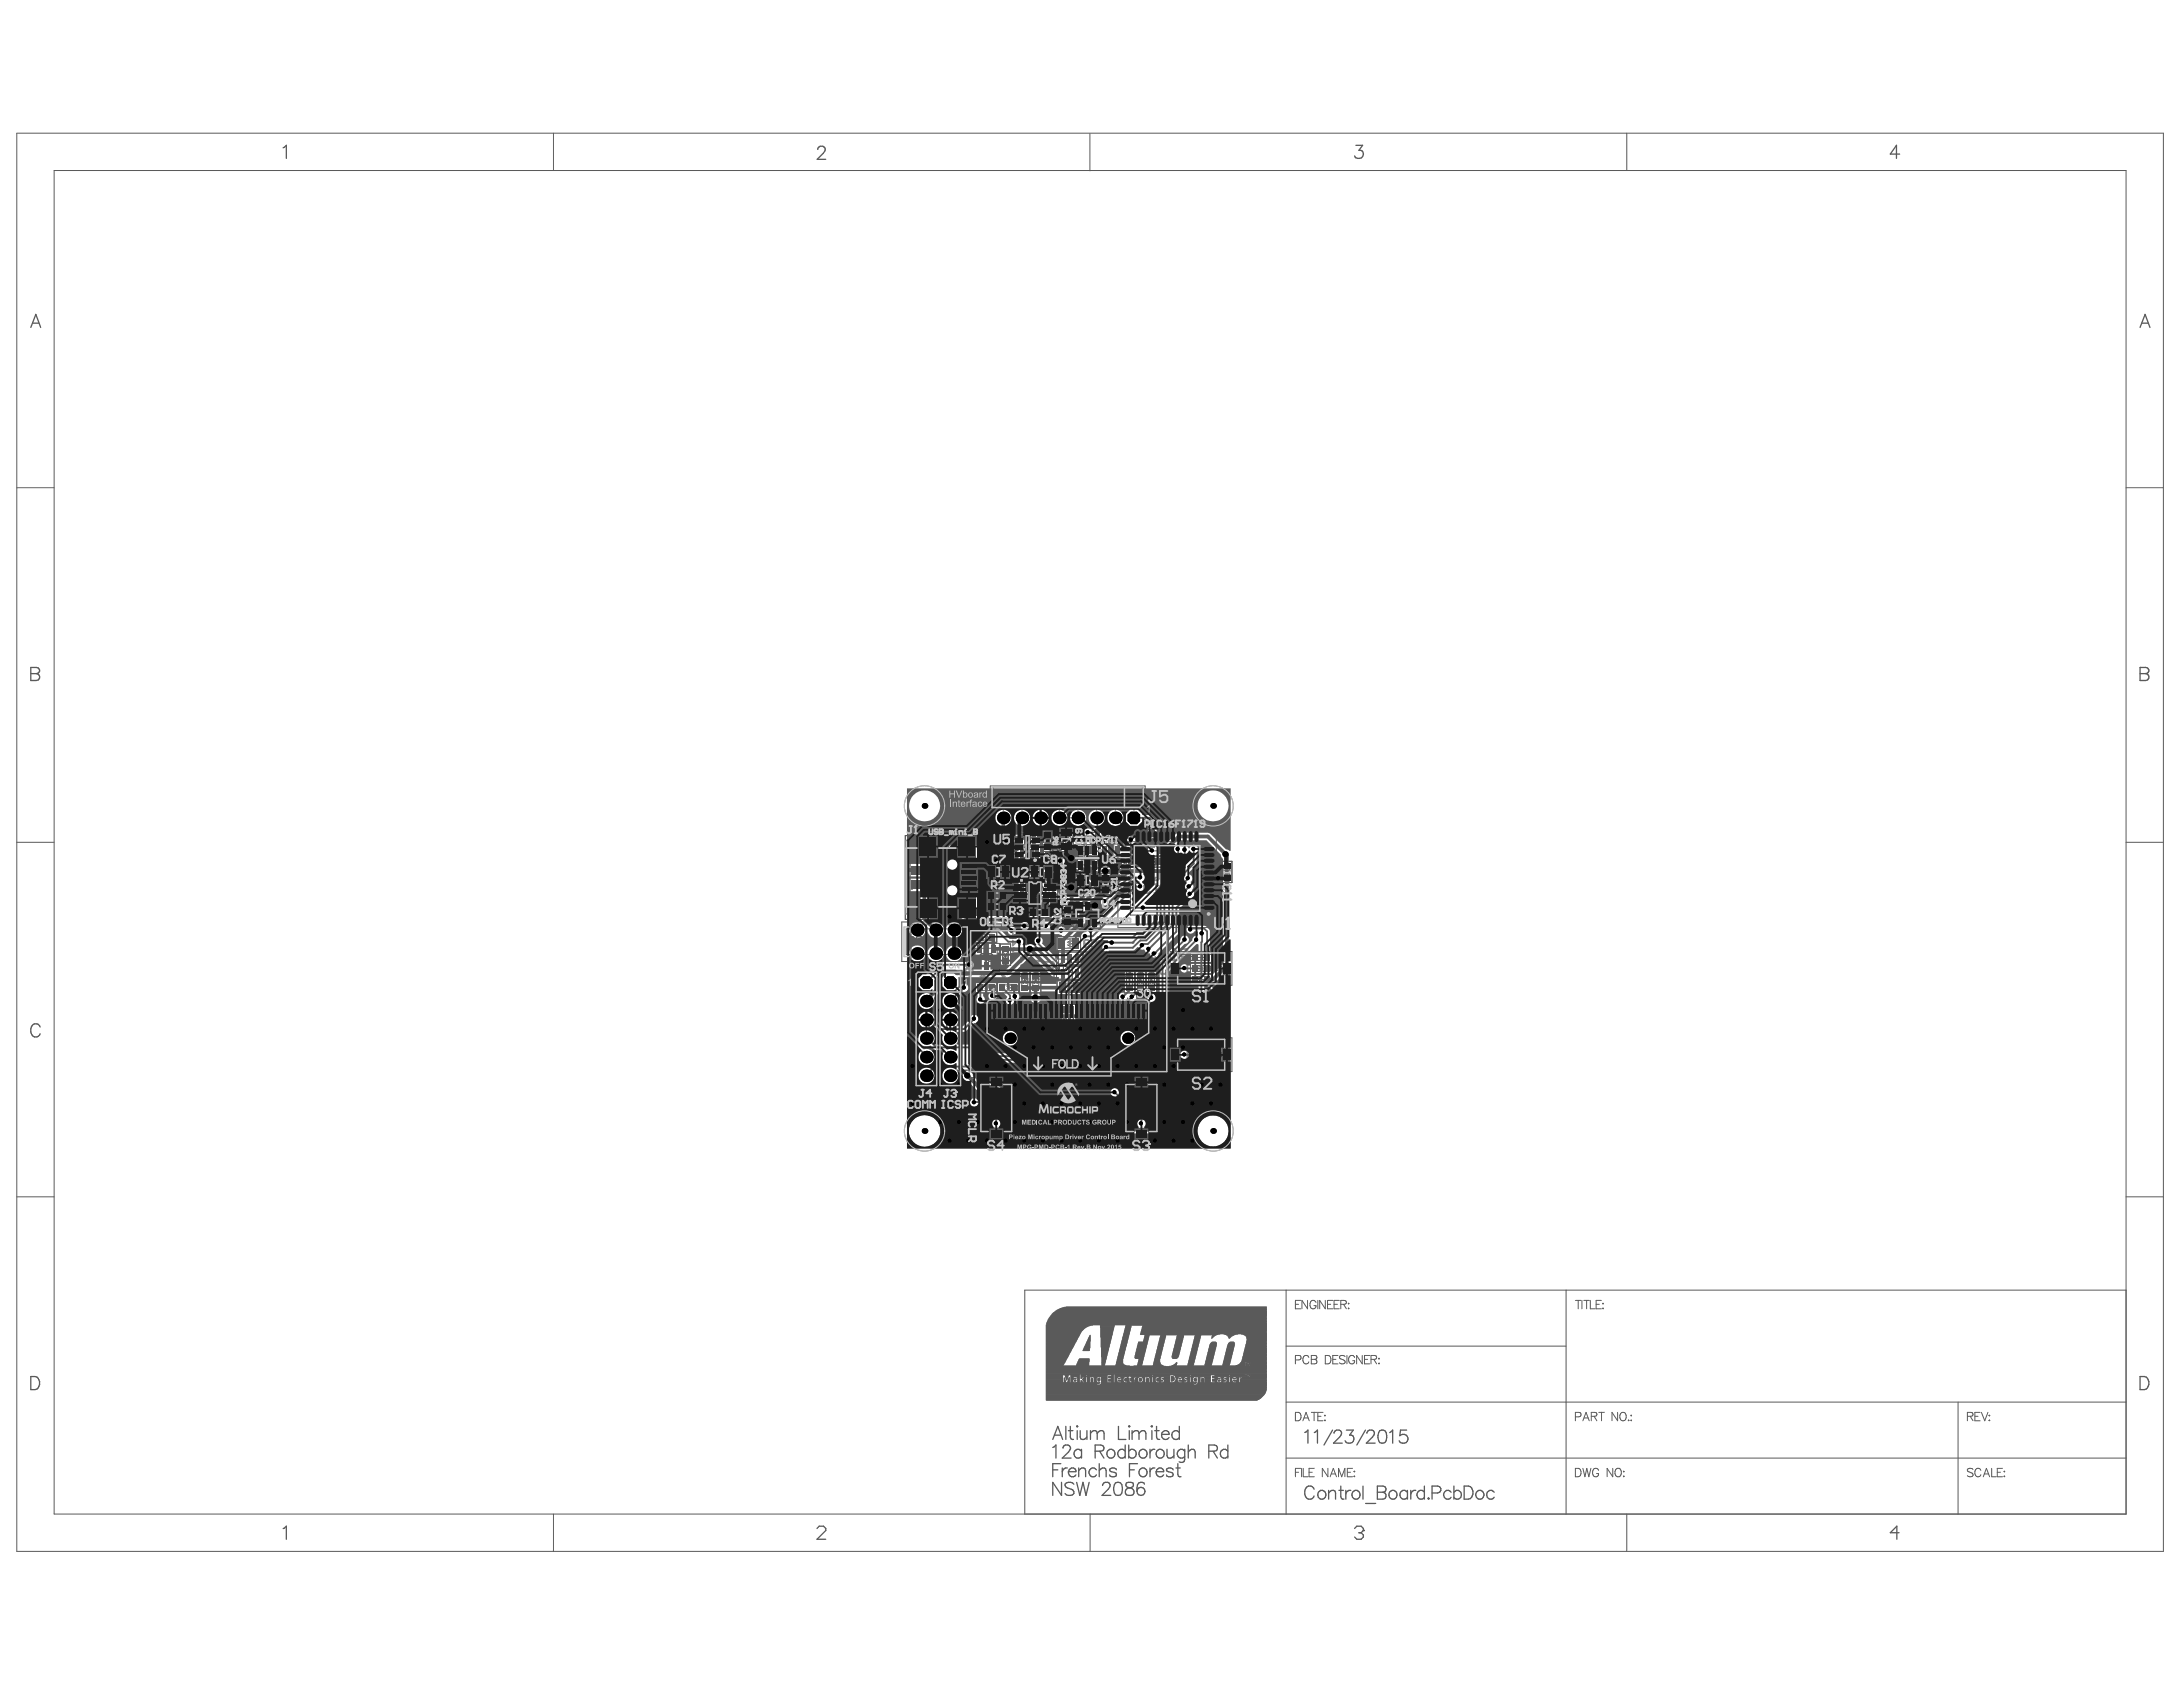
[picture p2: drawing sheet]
<svg xmlns="http://www.w3.org/2000/svg" width="279mm" height="216mm" viewBox="0 0 279 216" stroke-linecap="round" stroke-linejoin="round" font-family="sans-serif">
<g fill="none" stroke="#5a5a5a" stroke-width=".13">
<path d="M2.2 17h274.7v181.5h-274.7zM70.8 17v4.8M139.5 17.1v4.8M208.2 17v4.8M6.9 21.8h265.2v172h-265.2zM2.2 62.4h4.7M272.1 62.4h4.8M2.2 107.8h4.7M115.4 118h8.7v5.1h-8.7zM115.9 106.9h9.3v10.8h-9.3zM116.2 107.8h9.3v8.9h-9.3zM120.9 112.3h1"/>
<path d="M121.4 111.8v1M124 118.9h25.5v19h-25.5zM124.9 119.3h2.7v1.3h-2.7zM125.5 119.6h1.5v.7h-1.5zM125.8 120h.8M126.2 119.6v.7M126.2 110.7h3v1.8h-3zM126.3 114h2.7v1.3h-2.7zM126.3 115.4h2.7v1.3h-2.7zM126.7 100.6h19.9v5.3h-19.9zM126.8 111h1.9v1.2h-1.9zM126.9 114.3h1.5v.7h-1.5z"/>
<path d="M126.9 115.7h1.5v.7h-1.5zM127.2 116.1h.8M127.2 114.6h.8M127.6 111.4h.1h.2v.3l-.1 .1-.2-.1M127.6 114.3v.7M127.6 115.7v.7M128.6 108.9h1.3v2.8h-1.3zM128.9 110.3h.8M128.9 109.6h.8v1.5h-.8zM129.3 109.9v.8M129.5 112.6h5.9v3.3h-5.9zM129.8 106.7h3.4v3.4h-3.4z"/>
<path d="M130.1 108.4h3.3v5.9h-3.3zM130.3 109.9h2.9v2.9h-2.9zM130.7 107h1.7v2.9h-1.7zM130.8 106.4h3v1.7h-3zM131.3 111.4h.9M131.4 106.6h1.9v1.2h-1.9zM131.5 108v.9M131.7 110.9v.9M131.8 110.7h3v1.8h-3zM132 114.3h.9M132.2 107.1l.2-.1 .1 .1v.3l-.2 .1-.1-.1M132.3 116.4h1.5v.7h-1.5z"/>
<path d="M132.3 111h1.9v1.2h-1.9zM132.4 113.8v1M132.7 116.8h.7M132.8 115.2l.2-.1 .1 .1v.3l-.2 .1-.1-.1M133 116.4v.7M133.4 111.4h-.1h-.2v.4h.2l.1-.1M133.4 106.2h1.3v2.8h-1.3zM133.5 108.7h1.8v3h-1.8zM133.7 107.6h.8M133.7 106.8h.8v1.5h-.8zM133.9 115.7h-2.9v-2.8h2.9v3M133.9 109.3h1.1v1.8h-1.1z"/>
<path d="M133.9 114.8h-1.9v1.1M134.1 107.2v.8M134.3 110.4l-.1-.3 .1-.1h.3l.1 .3-.1 .1M134.4 116.1h-2.7v1.3h2.7v-2.9h-3v1.7h3M135.3 119.9h3v1.7h-3zM135.6 109h1.7v-3h-1.7v9.1h3.2v-9.2h3.3v3.6h-3.3M135.6 108.3h3.2M135.9 106.6h1.1v1.8h-1.1zM135.9 109.2h2.5v5h-2.5zM136 115.9h1.3v2.7h-1.3zM136.3 107.7l-.1-.1 .1-.3h.3l.1 .1-.1 .3M136.3 116.5h.8v1.5h-.8z"/>
<path d="M136.3 104.7h1M136.5 117.4l-.1-.1 .1-.2 .4 .1-.1 .2M136.7 111.7h.9M136.8 104.2v.9M137.2 111.2v1M137.5 108.1h3.3v3.5h-3.3zM137.5 115.2h3.3v3.6h-3.3zM137.7 111.8h3v1.8h-3zM138.2 112.1h1.9v1.1h-1.9zM138.7 117h.9M138.7 109.8h.9M139.1 109.6h2.7v1.4h-2.7z"/>
<path d="M139.2 109.4v.9M139.2 116.5v1M139.3 112.5l-.2-.1-.1 .1v.3l.2 .1 .1-.1M139.7 110.7v-.8h1.5v.8h-3.5v-1.7h2.9v1.7M140 107.7h.9M140.1 110.3h.7M140.5 107.2v1M140.5 109.9v.8M140.8 111.8h1.4v2.7h-1.4zM141.1 112.4h.8v1.5h-.8zM141.4 113l-.1 .2 .1 .1h.3v-.3h-.1M142.3 105.9h3.4v3.6h-3.4z"/>
<path d="M142.6 109.6h2.7v1.4h-2.7zM143.1 106.1h12.6v12.6h-12.6zM143.2 109.9h1.5v.8h-1.5zM143.5 107.7h.9M143.6 110.3h.7M144 107.2v1M144 109.9v.8M144.7 107.7h9.4v9.4h-9.4zM145.8 105.9h3.4v3.6h-3.4zM146.1 109.6h2.8v1.4h-2.8zM146.7 109.9h1.5v.8h-1.5zM147.1 110.3h.8"/>
<path d="M147.5 107.2v1M147.5 109.9v.8M148.9 112.4h.9M149.4 112v.9M156.4 110.2h1.3v2.8h-1.3zM156.6 110.9h.8v1.5h-.8zM156.9 111.4l-.1 .3 .1 .1h.3v-.3v-.1M272.1 107.8h4.8M117.1 124.2h3v14.9h-3zM118.1 131.7h.9M118.6 131.2v1M119.5 120.5h.5"/>
<path d="M119.8 120.2v.6M120.1 124.2h3v14.9h-3zM121.2 131.7h.9M121.6 131.2v1M124.5 120.7h3.4v3.6h-3.4zM124.9 125.8h2.7v1.3h-2.7zM125.4 137.9h4.3v7.8h-4.3zM125.5 126h1.5v.8h-1.5zM125.8 122.5h.9M126 126.3l.3-.1 .1 .1v.3h-.3l-.1-.1M126.2 122.1v.9M127.7 125.8h2.7v1.3h-2.7z"/>
<path d="M128 120.8h1.3v2.7h-1.3zM128.3 126h1.5v.8h-1.5zM128.3 121.4h.8v1.5h-.8zM128.6 122l-.1 .1v.2h.3l.1-.1-.1-.2M128.9 126.3l.2-.1 .1 .1v.3h-.2l-.1-.1M130.5 124.3h1.3v2.8h-1.3zM130.8 124.9h.7v1.5h-.7zM131 125.9l-.1-.3 .1-.1h.3l.1 .3-.1 .1M131.9 124.3h1.3v2.8h-1.3zM132.2 124.9h.8v1.5h-.8zM132.4 125.9l-.1-.3 .1-.1h.3l.1 .3-.1 .1M135.2 121.8h3.4v3.5h-3.4z"/>
<path d="M135.3 125.5h3v1.8h-3zM135.5 122.7h2.9v1.7h-2.9zM135.9 120.2h1.8v1.2h-1.8zM135.9 125.8h1.8v1.2h-1.8zM135.9 128.5h1.8v3.1h-1.8zM136.2 129.1h1.2v1.9h-1.2zM136.3 130.1h1M136.3 129.3h1M136.4 123.6h1M136.6 126.3l.3-.1 .1 .1v.3h-.3l-.1-.1M136.6 120.6l.3-.1 .1 .1v.3l-.3 .1-.1-.1M136.8 129.6v.9"/>
<path d="M136.8 128.9v.9M136.9 123.1v1M143.9 124.3h1.3v2.8h-1.3zM143.9 137.9h4.3v7.8h-4.3zM144.2 125.7h.7M144.2 124.9h.7v1.5h-.7zM144.6 125.3v.8M145.3 124.3h1.3v2.8h-1.3zM145.6 124.9h.8v1.5h-.8zM145.8 125.9l-.1-.3 .1-.1h.3l.1 .3-.1 .1M146.7 124.3h1.3v2.8h-1.3zM147 124.9h.8v1.5h-.8z"/>
<path d="M147.2 125.9l-.1-.3 .1-.1h.3l.1 .3-.1 .1M149.8 121.8h7.9v4.3h-7.9zM149.8 132.8h7.9v4.3h-7.9zM152.4 121.9h2.7v1.3h-2.7zM152.4 123.3h2.7v1.3h-2.7zM152.4 124.7h2.7v1.3h-2.7zM152.4 132.9h2.7v1.3h-2.7zM152.4 134.3h2.7v1.3h-2.7zM152.4 135.7h2.7v1.4h-2.7zM153 123.6h1.5v.7h-1.5zM153 125h1.5v.7h-1.5zM153 122.1h1.5v.8h-1.5z"/>
<path d="M153 133.2h1.5v.7h-1.5zM153 134.6h1.5v.8h-1.5zM153 136h1.5v.8h-1.5zM153.4 122.5h.7M153.4 136.4h.7M153.4 133.6h.7M153.4 125.3h.7M153.5 135h.5M153.5 123.9h.5M153.6 134.9l.2-.1 .1 .1v.2l-.2 .1-.1-.1M153.6 123.8l.2-.1 .1 .1v.3l-.2 .1-.1-.1M153.7 122.1v.8"/>
<path d="M153.7 123.7v.5M153.7 125v.7M153.7 133.2v.7M153.7 134.8v.4M153.7 136v.8M2.2 153.2h4.7M125.4 140.4h1.4v2.8h-1.4zM125.7 141.8h.8M125.7 141h.8v1.5h-.8zM126.1 141.4v.8M126.9 140.4h1.3v2.8h-1.3zM127.1 141h.8v1.5h-.8z"/>
<path d="M127.3 141.8h.4M127.4 142l-.1-.3 .1-.1h.3v.3l-.1 .1M127.5 141.6v.4M128.3 140.4h1.3v2.8h-1.3zM128.6 141.8h.7M128.6 141h.7v1.5h-.7zM128.9 141.4v.8M144 140.4h1.3v2.8h-1.3zM144.3 141.8h.8M144.3 141h.8v1.5h-.8zM144.7 141.4v.8M145.4 140.4h1.3v2.8h-1.3z"/>
<path d="M145.7 141h.8v1.5h-.8zM145.9 141.8h.4M145.9 142v-.3v-.1h.4v.3l-.1 .1M146.1 141.6v.4M146.8 140.4h1.3v2.8h-1.3zM147.1 141.8h.8M147.1 141h.8v1.5h-.8zM147.5 141.4v.8M272.1 153.2h4.8M133.9 176.6h2.1M133.9 176.7h2.1M133.9 176.8h2.1"/>
<path d="M133.9 176.9h2.1M133.9 176h2.1M133.9 176.1h2.1M133.9 176.2h2.1M133.9 176.3h2.1M133.9 176.4h2.1M133.9 176.5h2.1M133.9 170.9h4.3M133.9 170.9h4.2M133.9 171h4.2M133.9 171.1h4.2M133.9 171.1h4.1"/>
<path d="M133.9 171.2h4.1M133.9 171.3h4M133.9 171.4h4M133.9 171.5h3.9M133.9 171.6h3.9M133.9 171.7h3.8M133.9 171.8h3.7M133.9 171.9h3.7M133.9 172h3.6M133.9 172.1h3.6M133.9 172.2h3.5M133.9 172.3h3.5"/>
<path d="M133.9 172.4h3.4M133.9 174.7h2.2M133.9 174.8h2.2M133.9 172.8h3.2M133.9 172.9h3.2M133.9 173h3.1M133.9 173.1h3.1M133.9 173.1h3M133.9 173.2h3M133.9 173.3h3M133.9 173.3h2.9M133.9 173.4h2.9"/>
<path d="M133.9 173.5h2.9M133.9 173.5h2.8M133.9 173.6h2.8M133.9 173.7h2.8M133.9 173.7h2.7M133.9 173.8h2.7M133.9 173.9h2.6M133.9 174h2.6M133.9 174h2.5M133.9 174.1h2.5M133.9 174.2h2.5M133.9 174.2h2.4"/>
<path d="M133.9 174.3h2.4M133.9 174.4h2.4M133.9 174.4h2.3M133.9 174.5h2.3M133.9 174.6h2.3M133.9 172.5h3.4M133.9 172.6h3.4M133.9 172.6h3.3M133.9 172.7h3.3M133.9 169.8h5.2M133.9 169.9h5.1M133.9 169.9h5"/>
<path d="M133.9 170h4.9M133.9 170.1h4.8M133.9 170.2h4.7M133.9 170.3h4.6M133.9 170.4h4.5M133.9 170.5h4.5M133.9 170.5h4.4M133.9 170.6h4.4M133.9 170.7h4.4M133.9 170.7h4.3M133.9 170.8h4.3M133.9 177.1h6.5"/>
<path d="M133.9 175.9h4.3M133.9 176h4.3M133.9 172.8h3.3M133.9 169.6h5.9M133.9 169.6h5.6M133.9 169.7h5.5M133.9 169.7h5.4M133.9 169.8h5.3M133.9 174.8h10.7M133.9 177h6.9M133.9 177h6.8M133.9 177.2h6.5"/>
<path d="M133.9 174.9h15.2M133.9 178.5h27.9M133.9 178.6h27.8M133.9 178.7h27.7M133.9 178.8h27.6M133.9 178.9h27.5M133.9 179h27.4M133.9 179h27.3M133.9 179.1h27.3M133.9 179.1h27.2M133.9 179.2h27.1M133.9 179.2h27"/>
<path d="M133.9 177.2h28.2M133.9 177.3h28.2M133.9 177.4h28.2M133.9 177.5h28.2M133.9 177.6h28.2M133.9 177.7h28.2M133.9 177.8h28.2M133.9 177.9h28.2M133.9 177.9h28.1M133.9 178h28.1M133.9 178.1h28.1M133.9 178.2h28.1"/>
<path d="M133.9 178.3h28M133.9 178.4h28M133.9 178.4h27.9M133.9 174.9h28.2M133.9 175h28.2M133.9 175.1h28.2M133.9 175.2h28.2M133.9 175.3h28.2M133.9 175.4h28.2M133.9 175.5h28.2M133.9 175.6h28.2M133.9 175.7h28.2"/>
<path d="M133.9 175.8h28.2M133.9 175.9h28.2M133.9 169.6h28.2M134 169.4h28.1M134 169.5h28.1M134 169.2h28.1M134 169.3h28.1M134 169.1h28.1M134.1 169h28M134.1 169.1h28M134.1 168.9h28M134.2 168.8h27.9"/>
<path d="M134.2 168.7h27.9M134.3 168.6h27.8M134.3 168.7h27.8M134.4 168.5h27.7M134.5 168.4h27.6M134.6 168.3h27.5M134.6 168.2h27.5M134.7 168.2h27.4M134.7 168.1h27.4M134.8 168.1h27.3M134.8 168h27.3M134.9 168h27.2"/>
<path d="M135 167.9h27.1M135.1 167.8h27M135.2 167.7h26.9M135.3 167.6h26.8M135.4 167.6h26.7M135.5 167.5h26.6M135.6 167.5h26.5M135.7 167.5h26.4M135.9 167.4h26.2M136 167.4h26.1M136.2 167.3h25.9M136.2 176.6h.1"/>
<path d="M136.2 176.7h.1M136.2 176.8h.2M136.2 176.9h.2M136.2 176.3h.1M136.2 176.4h.1M136.2 176.5h.1M136.3 176h.4M136.3 176.1h.4M136.4 176.2h.3M136.4 176.3h.2M136.4 176.4h.2M136.4 167.3h25.7"/>
<path d="M136.5 176.6h.1M136.5 176.5h.1M136.6 176.9h.3M136.7 176.7h.2M136.7 176.8h.2M136.7 176.6h.2M136.8 176.4h.1M136.8 176.5h.1M136.8 176.3h.1M137.1 176.6h.2M137.1 176.7h.2M137.1 176.8h.2"/>
<path d="M137.1 176.9h.2M137.1 176.9h.3M137.1 176h1.1M137.1 176.1h1.1M137.1 176.2h1.1M137.1 176.2h.3M137.1 176.3h.2M137.1 176.4h.2M137.1 176.4h.6M137.1 176.5h.6M137.1 176.5h.3M137.4 176.4h.3"/>
<path d="M137.5 176.7h.2M137.5 176.8h.2M137.5 176.6h.2M137.7 176.9h.1M137.8 174.7h1.6M137.8 174.8h1.6M137.8 176.2h.4M137.8 174.6h1.6M137.9 176.3h.3M137.9 174.5h1.5M137.9 176.6h.3M137.9 176.7h.3"/>
<path d="M137.9 176.8h.3M137.9 176.9h.3M137.9 176.4h.3M137.9 176.5h.3M137.9 174.4h1.5M138 174.2h1.4M138 174.3h1.4M138 174.1h1.4M138.1 174h1.3M138.1 174.1h1.3M138.1 173.9h1.3M138.2 173.9h1.2"/>
<path d="M138.3 176.7h.1M138.3 176.8h.2M138.3 176.9h.2M138.3 176.9h.3M138.3 176h.7M138.3 176.1h3.4M138.3 176.2h3.4M138.3 176.2h.2M138.3 176.3h.2M138.3 176.4h.1M138.3 175.9h4.2M138.5 176.5h.5"/>
<path d="M138.5 176.6h.5M138.6 176.6h.4M138.6 176.5h.4M138.6 172.8h.8M138.6 176.7h.4M138.6 176.4h.4M138.7 176.7h.3M138.7 176.8h.3M138.7 176.3h.3M138.7 172.7h.7M138.7 172.5h.8M138.7 172.6h.7"/>
<path d="M138.8 176.9h.2M138.8 176.2h.2M138.8 172.4h.7M138.8 172.5h.7M138.8 172.3h.7M138.9 172.2h.6M138.9 172.3h.6M138.9 172.1h.6M139 172h.5M139 172.1h.5M139 171.9h.5M139.1 171.8h.4"/>
<path d="M139.1 171.7h.4M139.2 176.6h.2M139.2 176.7h.2M139.2 176.8h.2M139.2 176.9h.2M139.2 176h2.5M139.2 176.2h.2M139.2 176.3h.2M139.2 176.4h.2M139.2 176.5h.2M139.2 171.6h.3M139.2 171.7h.3"/>
<path d="M139.2 176h3.3M139.2 171.5h.3M139.3 171.4h.2M139.3 171.5h.2M139.3 171.3h.2M139.4 171.2h.1M139.4 171.1h.1M139.4 171h.1M139.5 170.9h.1M139.6 176.2h.1M139.6 176.6h.3M139.6 176.7h.3"/>
<path d="M139.6 176.8h.3M139.6 176.9h.3M139.6 176.4h.3M139.6 176.5h.3M139.7 176.4h.2M140 176.2h.5M140 176.3h.4M140.1 176.6h.2M140.1 176.7h.2M140.1 176.8h.2M140.1 176.8h.3M140.1 176.9h.3"/>
<path d="M140.1 176.9h.4M140.1 176.3h.3M140.1 176.4h.2M140.1 176.5h.2M140.5 177.1h.2M140.5 176.6h.3M140.5 176.7h.3M140.5 176.4h.3M140.5 176.5h.3M140.5 176.7h.2M140.5 176.4h.2M140.6 176.8h.1"/>
<path d="M140.7 176.9h.1M140.7 176.2h.1M140.8 169.8h1.8M140.8 169.9h1.8M140.8 169.6h1.8M140.8 169.7h1.8M140.8 177.2h12M140.9 170.9h1.4M140.9 171h1.4M140.9 171.1h1.4M140.9 169.9h1.7M140.9 170h1.7"/>
<path d="M140.9 170h1.6M140.9 170.1h1.6M140.9 170.2h1.6M140.9 170.3h1.6M140.9 170.4h1.6M140.9 170.4h1.5M140.9 170.5h1.5M140.9 170.6h1.5M140.9 170.7h1.5M140.9 170.8h1.5M140.9 170.8h1.4M140.9 177.1h11.8"/>
<path d="M140.9 171.2h1.4M140.9 171.2h1.3M140.9 171.3h1.3M140.9 171.4h1.3M140.9 171.5h1.3M140.9 171.6h1.3M140.9 171.6h1.2M140.9 171.7h1.2M140.9 171.8h1.2M140.9 171.9h1.2M140.9 172h1.1M140.9 172.1h1.1"/>
<path d="M140.9 172.2h1.1M140.9 172.3h1.1M140.9 172.4h1M141 176.6h.7M141 176.7h.7M141 176.8h.7M141 176.9h.7M141 176.2h.7M141 176.3h.7M141 176.4h.7M141 176.5h.7M141 172.8h.8"/>
<path d="M141 172.9h.8M141 173h.8M141 173.1h.8M141 173.1h.7M141 173.2h.7M141 173.3h.7M141 173.4h.7M141 173.5h.7M141 173.5h.6M141 173.6h.6M141 173.7h.6M141 172.5h.9"/>
<path d="M141 172.6h.9M141 172.7h.9M141 177h12.1M141 174.7h.4M141 174.8h.4M141 173.8h.6M141 173.9h.6M141 174h.6M141 174.1h.5M141 174.2h.5M141 174.3h.5M141 174.4h.5"/>
<path d="M141 174.5h.4M141 174.6h.4M141.9 176.6h.6M141.9 176.7h.6M141.9 176.8h.6M141.9 176.1h.6M141.9 176.2h.6M141.9 176.3h.6M141.9 176.5h.6M142.2 176.4h.3M142.2 176.5h.3M142.3 176.8h.2"/>
<path d="M142.3 176.9h.2M142.3 176h.2M142.3 176.1h.2M142.7 176.6h.2M142.7 176.7h.2M142.7 176.8h.2M142.7 176.8h.3M142.7 176.9h.3M142.7 176.9h.4M142.7 176h4.7M142.7 176h1.9M142.7 176.1h1.8"/>
<path d="M142.7 176.2h1.8M142.7 176.2h.4M142.7 176.3h.3M142.7 176.4h.2M142.7 176.5h.2M142.7 175.9h16.6M142.8 174.8h1.3M142.8 174.7h1.2M142.8 174.6h.9M142.8 174.6h1M142.8 174.7h1.1M142.9 174.4h.8"/>
<path d="M142.9 174.5h.8M142.9 174.2h.8M142.9 174.3h.8M143 174h.7M143 174.1h.7M143 173.8h.7M143 173.9h.7M143.1 176.7h.6M143.1 176.5h.3M143.1 173.6h.7M143.1 173.7h.7M143.1 173.7h.6"/>
<path d="M143.1 173.8h.6M143.1 176.4h.3M143.1 173.4h.7M143.1 173.5h.7M143.2 176.8h.3M143.2 173.2h.7M143.2 173.3h.7M143.2 173.3h.6M143.2 173.4h.6M143.2 173h.7M143.2 173.1h.7M143.3 172.8h.7"/>
<path d="M143.3 172.9h.7M143.3 172.9h.6M143.3 173h.6M143.3 172.7h.7M143.4 172.5h.7M143.4 172.6h.6M143.4 176.2h.5M143.4 172.3h.7M143.4 172.4h.7M143.5 176.3h.3M143.5 172.1h.7M143.5 172.2h.7"/>
<path d="M143.5 172.2h.6M143.5 176.8h.3M143.5 176.9h.3M143.5 176.9h.4M143.5 171.9h.7M143.5 172h.7M143.6 176.6h.1M143.6 176.4h.2M143.6 176.4h.1M143.6 176.5h.1M143.6 171.7h.7M143.6 171.8h.7"/>
<path d="M143.6 171.8h.6M143.6 171.5h.7M143.6 171.6h.7M143.7 171.3h.7M143.7 171.4h.7M143.7 171.5h.6M143.7 171.1h.7M143.7 171.2h.7M143.7 171h.8M143.8 170.9h.7M143.8 170.8h.7M143.8 170.6h.8"/>
<path d="M143.8 170.7h.8M143.8 170.7h.7M143.9 170.4h.7M143.9 170.5h.7M143.9 170.6h.7M143.9 176.6h.6M143.9 176.7h.6M143.9 176.5h.6M143.9 170.2h.8M143.9 170.3h.8M143.9 170.3h.7M144 176.7h.5"/>
<path d="M144 176.4h.5M144 170h.7M144 170.1h.7M144 170.2h.7M144 176.8h.5M144 169.8h.8M144 169.9h.8M144 169.9h.7M144.1 169.6h.7M144.1 169.7h.7M144.1 169.8h.7M144.1 169.6h18"/>
<path d="M144.3 176.8h.2M144.3 176.9h.3M144.3 176.2h.1M144.3 176.3h.1M144.7 176.6h.4M144.7 176.7h.4M144.7 176h2.7M144.7 176.1h5M144.7 176.2h5M144.7 176.4h.4M144.7 176.5h.4M144.8 176.8h.3"/>
<path d="M144.8 176.2h.3M144.8 176.3h.3M144.9 176.8h.2M144.9 176.9h.2M145.1 174.8h3.8M145.2 176.6h.4M145.2 176.7h.4M145.2 176.8h.4M145.2 176.8h.5M145.2 176.9h.5M145.2 176.9h.6M145.2 176.2h.1"/>
<path d="M145.2 176.3h.1M145.2 173.7h1.2M145.3 176.4h.3M145.3 176.5h.3M145.3 173.5h1.1M145.3 173.6h1.1M145.3 173.7h1.1M145.3 173.8h1.1M145.3 176.6h.3M145.3 173.3h1.2M145.3 173.4h1.2M145.3 173.9h1"/>
<path d="M145.4 173.1h1.1M145.4 173.2h1.1M145.4 172.9h1.2M145.4 173h1.2M145.5 176.2h.3M145.5 176.3h.2M145.5 176.4h.1M145.5 172.8h1.1M145.5 172.7h1.1M145.5 172.5h1.2M145.5 172.6h1.2M145.5 172.7h1.2"/>
<path d="M145.6 172.3h1.1M145.6 172.4h1.1M145.6 174.8h.5M145.6 172.5h1.1M145.6 172.1h1.2M145.6 172.2h1.2M145.6 172.3h1.2M145.6 174.7h.5M145.6 174.6h.6M145.6 174.6h.5M145.7 171.9h1.1M145.7 172h1.1"/>
<path d="M145.7 172.1h1.1M145.7 174.4h.5M145.7 174.5h.5M145.7 171.7h1.2M145.7 171.8h1.2M145.7 171.9h1.2M145.7 174.2h.6M145.7 174.2h.5M145.7 174.3h.5M145.8 174h.5M145.8 174.1h.5M145.8 176.6h.3"/>
<path d="M145.8 176.7h.3M145.8 176.4h.3M145.8 176.5h.3M145.8 173.9h.5M145.9 176.8h.1M145.9 176.4h.1M145.9 170.8h9.9M146 170.6h16.1M146 170.7h16.1M146 170.7h10.1M146 170.4h16.1M146 170.5h16.1"/>
<path d="M146.1 170.3h16M146.1 170.4h16M146.1 176.9h.4M146.1 176.2h.4M146.1 170.1h16M146.1 170.2h16M146.2 169.9h15.9M146.2 170h15.9M146.2 176.8h.3M146.2 176.9h.3M146.2 176.3h.3M146.2 169.8h15.9"/>
<path d="M146.2 169.7h15.9M146.3 176.8h.2M146.3 176.4h.2M146.3 169.6h15.8M146.3 176.6h.2M146.3 176.7h.2M146.3 176.5h.2M146.3 171.7h.6M146.4 171.5h.6M146.4 171.6h.5M146.4 171.7h.5M146.4 171.3h.6"/>
<path d="M146.4 171.4h.6M146.5 171.1h.5M146.5 171.2h.5M146.5 171.3h.5M146.5 170.9h.6M146.5 171h.5M146.6 170.9h.5M146.6 170.8h9.1M146.7 176.6h.3M146.7 176.7h.3M146.7 176.8h.3M146.7 176.9h.3"/>
<path d="M146.7 176.2h.1M146.7 176.5h.3M146.8 176.4h.2M146.8 176.5h.2M147.1 176.2h.3M147.1 176.3h.3M147.2 176.6h.2M147.2 176.7h.2M147.2 176.8h.2M147.2 176.9h.2M147.2 176.4h.2M147.2 176.5h.2"/>
<path d="M147.6 174.8h1.2M147.6 176.6h.3M147.6 176.7h.3M147.6 176.8h.3M147.6 176.9h.4M147.6 176h2.1M147.6 176.2h.4M147.6 176.3h.4M147.6 176.3h.3M147.6 176.4h.3M147.6 176.5h.3M147.6 174.7h1.1"/>
<path d="M147.6 174.6h.9M147.6 174.6h1M147.6 176h4.7M147.6 174.7h1M147.7 174.4h.8M147.7 174.5h.8M147.7 174.2h.7M147.7 174.3h.7M147.8 174h.6M147.8 174.1h.6M147.8 173.8h.7M147.8 173.9h.7"/>
<path d="M147.8 173.9h.6M147.9 173.6h.6M147.9 173.7h.6M147.9 173.8h.6M147.9 173.4h.7M147.9 173.5h.7M148 173.2h.6M148 173.3h.6M148 173.4h.6M148 173h.7M148 173.1h.7M148 176.6h.7"/>
<path d="M148 176.7h.8M148 176.5h.5M148 172.8h.7M148 172.9h.7M148 176.6h.6M148.1 176.7h.7M148.1 176.4h.4M148.1 172.8h.6M148.1 172.7h.7M148.1 172.8h.7M148.1 176.8h.7M148.1 172.5h.7"/>
<path d="M148.1 172.6h.7M148.2 172.3h.7M148.2 172.4h.7M148.2 172.4h.6M148.2 172.1h.7M148.2 172.2h.7M148.3 171.9h.7M148.3 172h.7M148.3 172h.6M148.3 176.3h.3M148.3 176.3h.2M148.3 171.7h.7"/>
<path d="M148.3 171.8h.7M148.4 176.8h.1M148.4 176.9h.1M148.4 176.2h.2M148.4 171.5h.7M148.4 171.6h.7M148.4 171.7h.6M148.4 171.3h.7M148.4 171.4h.7M148.5 171.1h.6M148.5 171.2h.6M148.5 171.3h.6"/>
<path d="M148.5 170.9h.7M148.5 171h.7M148.6 170.9h.6M148.7 176.4h1M148.8 176.5h.9M148.9 176.9h.8M148.9 176.5h.8M149 176.9h.7M149 176.6h.7M149 176.7h.7M149 176.8h.7M149 176.2h.7"/>
<path d="M149 176.3h.7M149.7 174.9h12.4M149.9 176.6h.3M149.9 176.7h.3M149.9 176.8h.2M149.9 176.1h.2M149.9 176.2h.3M149.9 176.3h.3M149.9 176.3h.4M149.9 176.4h.4M149.9 176.5h.4M149.9 176.6h.4"/>
<path d="M149.9 174.8h12.2M150 173.5h.9M150 173.6h.8M150 173.7h.8M150.1 174.8h.4M150.1 173.3h.8M150.1 173.4h.8M150.1 173.5h.8M150.1 173.8h.6M150.1 173.1h.9M150.1 173.2h.8M150.1 173.9h.5"/>
<path d="M150.2 174.7h.4M150.2 172.9h.8M150.2 173h.8M150.2 173.1h.8M150.2 176.9h.7M150.2 176h2.1M150.2 172.8h.8M150.2 172.8h.9M150.2 172.6h.9M150.2 172.7h.9M150.3 176.9h.5M150.3 172.4h.9"/>
<path d="M150.3 174.6h.3M150.3 172.4h.8M150.3 172.5h.8M150.3 176h2M150.3 172.2h.9M150.3 172.3h.9M150.4 176.8h.4M150.4 176.1h4.5M150.4 172h.9M150.4 172h.8M150.4 172.1h.8M150.4 174.6h.2"/>
<path d="M150.4 176.7h.3M150.4 176.8h.3M150.4 176.2h4.5M150.4 171.8h.9M150.4 171.9h.9M150.4 174.5h.2M150.5 176.6h.2M150.5 176.7h.2M150.5 176.2h.4M150.5 176.3h.3M150.5 171.6h.8M150.5 171.7h.8"/>
<path d="M150.5 174.5h.1M150.5 176.4h.2M150.5 176.5h.2M150.5 171.4h.9M150.5 171.5h.8M150.5 174.4h.1M150.6 171.2h.8M150.6 171.3h.8M150.6 171.4h.8M150.6 174.4h.1M150.6 171h.9M150.6 171.1h.8"/>
<path d="M150.7 170.9h.8M150.7 171h.8M150.9 176.7h.9M150.9 176.4h.3M150.9 176.5h.3M151 176.8h.3M151.2 176.2h.4M151.3 176.9h.2M151.3 176.3h.3M151.3 176.8h.5M151.3 176.8h.2M151.3 176.3h.2"/>
<path d="M151.3 176.4h.2M151.3 176.6h.4M151.3 176.5h.2M151.3 176.6h.3M151.7 176.4h.6M151.8 176.5h.5M151.9 176.9h.4M151.9 176.5h.4M152 176.9h.3M152 176.3h.3M152 176.6h.3M152 176.7h.3"/>
<path d="M152 176.8h.3M152 176.2h.3M152 174.7h.7M152 174.8h.7M152.1 174.5h.7M152.1 174.6h.7M152.1 174.3h.7M152.1 174.4h.7M152.2 174.1h.7M152.2 174.2h.7M152.2 173.9h.7M152.2 174h.7"/>
<path d="M152.3 173.7h.7M152.3 173.8h.7M152.3 173.9h.7M152.3 173.5h.7M152.3 173.6h.7M152.3 173.3h.8M152.3 173.4h.8M152.3 173.5h.8M152.4 173.1h.7M152.4 173.2h.7M152.4 173.3h.7M152.4 176.6h.2"/>
<path d="M152.4 176.7h.2M152.4 176.8h.3M152.4 176.9h.3M152.4 176.9h.4M152.4 176h2.5M152.4 176.2h.4M152.4 176.3h.3M152.4 176.4h.3M152.4 176.4h.2M152.4 176.5h.2M152.4 172.9h.8M152.4 173h.8"/>
<path d="M152.4 173.1h.8M152.4 176h4.9M152.5 172.8h.7M152.5 172.9h.7M152.5 172.6h.8M152.5 172.7h.8M152.6 172.4h.7M152.6 172.5h.7M152.6 172.2h.8M152.6 172.3h.8M152.7 172h.7M152.7 172.1h.7"/>
<path d="M152.7 171.8h.7M152.7 171.9h.7M152.8 171.6h.7M152.8 171.7h.7M152.8 176.6h.4M152.8 176.5h.3M152.8 176.5h.4M152.8 171.4h.7M152.8 171.5h.7M152.8 177.1h.3M152.9 176.7h.2M152.9 176.4h.2"/>
<path d="M152.9 171.2h.7M152.9 171.3h.7M152.9 171.4h.7M152.9 176.8h.2M152.9 171h.7M152.9 171.1h.7M153 170.9h.7M153 171h.7M153 176.9h.2M153.1 176.2h.1M153.1 176.9h.1M153.2 177.2h8.9"/>
<path d="M153.2 177.1h8.9M153.3 177.1h8.8M153.3 177h8.8M153.4 176.6h.2M153.4 176.7h.2M153.4 176.8h.2M153.4 176.9h.2M153.4 176.2h.2M153.4 176.3h.2M153.4 176.4h.2M153.4 176.5h.2M153.8 176.6h.3"/>
<path d="M153.8 176.7h.3M153.8 176.8h.3M153.8 176.9h.3M153.8 176.2h.1M153.8 176.5h.2M153.8 176.5h.3M153.8 176.4h.2M154.1 176.2h.8M154.2 176.3h.7M154.2 176.6h.7M154.2 176.7h.7M154.2 176.8h.7"/>
<path d="M154.2 176.9h.7M154.2 176.4h.7M154.2 176.5h.7M154.2 174.7h.8M154.2 174.8h.8M154.2 174.6h.9M154.2 174.7h.9M154.3 174.4h.8M154.3 174.5h.8M154.3 174.6h.8M154.3 174.2h.9M154.3 174.3h.9"/>
<path d="M154.3 174.3h.8M154.4 174h.8M154.4 174.1h.8M154.4 174.2h.8M154.4 173.9h.9M154.4 173.9h.8M154.5 173.7h.8M154.5 173.8h.8M154.5 173.5h.9M154.5 173.6h.8M154.5 173.3h.9M154.5 173.4h.9"/>
<path d="M154.6 173.1h.9M154.6 173.2h.8M154.6 172.9h.9M154.6 173h.9M154.7 172.8h.8M154.7 172.7h.9M154.7 172.8h.9M154.7 172.5h.9M154.7 172.6h.9M154.8 172.3h.8M154.8 172.4h.8M154.8 172.5h.8"/>
<path d="M154.8 172.1h.9M154.8 172.2h.9M154.8 172.2h.8M154.9 172h.8M154.9 172.1h.8M154.9 171.9h.8M155 171.9h.7M155 171.8h.7M155.1 171.2h.1M155.1 171.3h.1M155.1 171.8h.5M155.1 171h.3"/>
<path d="M155.1 171.1h.2M155.2 176.6h.5M155.2 176.7h.5M155.2 176.8h.5M155.2 176.1h4.2M155.2 176.2h4.2M155.2 176.2h.6M155.2 176.3h.6M155.2 176.5h.6M155.2 170.9h.4M155.2 170.9h.3M155.2 171h.3"/>
<path d="M155.2 171.7h.4M155.2 176.6h.6M155.5 176.8h.2M155.5 176.9h.2M155.5 176.9h.3M155.5 176h1.8M155.5 176.1h3.9M155.5 176.4h.3M155.5 176.4h.7M155.5 176.5h.7M155.9 176.7h.3M155.9 176.4h.2"/>
<path d="M155.9 176.8h.2M156 176.6h.2M156.1 176.9h.1M156.2 176.2h.4M156.3 176.3h.3M156.3 176.4h.3M156.4 176.6h.3M156.4 176.7h.4M156.4 176.8h.4M156.4 176.8h.2M156.4 176.9h.2M156.4 176.4h.2"/>
<path d="M156.4 176.5h.2M156.4 176.6h.2M156.5 174.7h.9M156.5 174.8h.8M156.5 174.6h.9M156.6 174.4h.8M156.6 174.5h.8M156.6 174.6h.8M156.6 174.2h.9M156.6 174.3h.9M156.6 174h.9M156.6 174.1h.9"/>
<path d="M156.6 170.7h1.8M156.7 173.9h.9M156.7 174h.8M156.7 176.4h.6M156.7 173.7h.9M156.7 173.8h.9M156.8 176.5h.5M156.8 173.5h.9M156.8 173.6h.9M156.8 173.6h.8M156.8 173.3h.9M156.8 173.4h.9"/>
<path d="M156.8 170.8h1.3M156.9 173.1h.8M156.9 173.2h.8M156.9 176.9h.4M156.9 176.5h.4M156.9 172.9h.9M156.9 173h.9M156.9 173h.8M157 176.9h.3M157 172.8h.8M157 172.7h.8M157 170.8h1"/>
<path d="M157 176.6h.3M157 176.7h.3M157 176.8h.3M157 176.2h.3M157 176.3h.3M157 170.9h.9M157 172.5h.9M157 172.6h.9M157.1 176.7h.2M157.1 172.3h.8M157.1 172.4h.8M157.1 172.5h.8"/>
<path d="M157.1 170.9h.7M157.1 172.2h.9M157.2 171h.5M157.2 171h.4M157.2 172h.8M157.2 172.1h.8M157.2 171.1h.4M157.2 171.9h.8M157.3 171.1h.2M157.3 171.2h.2M157.3 171.2h.1M157.3 171.9h.7"/>
<path d="M157.3 171.3h.1M157.3 171.8h.7M157.4 171.8h.5M157.5 176.6h.2M157.5 176.7h.2M157.5 176.8h.2M157.5 176.9h.3M157.5 176h1.9M157.5 176.2h.3M157.5 176.3h.3M157.5 176.3h.2M157.5 176.4h.2"/>
<path d="M157.5 176.5h.2M157.5 171.7h.4M157.8 176.7h.8M157.8 176.4h.3M157.8 176.5h.3M157.9 176.7h.7M157.9 176.4h.2M157.9 176.8h.3M158.2 176.2h.4M158.2 174.8h1.2M158.2 176.9h.4M158.2 176.3h.4"/>
<path d="M158.3 176.8h.3M158.3 176.9h.3M158.3 176.3h.3M158.3 176.4h.3M158.3 176.6h.3M158.3 176.5h.3M158.4 174.7h1M158.5 174.7h.9M158.6 174.6h.8M158.7 176.2h.1M158.7 176.3h.1M158.7 174.5h.7"/>
<path d="M158.8 176.6h3.3M158.8 176.7h3.3M158.8 176.8h3.3M158.8 176.9h3.3M158.8 176.5h3.3M158.8 174.5h.6M158.8 176.4h3.3M158.8 174.4h.5M158.8 174.4h.6M158.8 174.3h3.3M158.9 174.2h3.2M158.9 174.3h3.2"/>
<path d="M158.9 170.7h3.2M158.9 176.2h.5M158.9 176.3h3.2M158.9 176.4h3.2M158.9 174.1h3.2M159 173.9h3.1M159 174h3.1M159 174.1h3.1M159 173.8h3.1M159.1 173.6h3M159.1 173.7h3M159.1 173.4h3"/>
<path d="M159.1 173.5h3M159.1 170.8h3M159.2 173.2h2.9M159.2 173.3h2.9M159.2 173h2.9M159.2 173.1h2.9M159.2 170.8h2.9M159.3 172.8h2.8M159.3 172.9h2.8M159.3 170.9h2.8M159.3 172.6h2.8M159.3 172.7h2.8"/>
<path d="M159.4 172.4h2.7M159.4 172.5h2.7M159.4 172.6h2.7M159.4 170.9h2.7M159.4 172.2h2.7M159.4 172.3h2.7M159.5 176h.2M159.5 176.1h.2M159.5 176.2h.2M159.5 171h2.6M159.5 172h2.6M159.5 172.1h2.6"/>
<path d="M159.5 172.2h2.6M159.5 174.7h.2M159.5 174.8h.2M159.5 174.4h.2M159.5 174.5h.2M159.5 174.6h.2M159.5 171.1h2.6M159.5 171.8h2.6M159.5 171.9h2.6M159.6 171.1h2.5M159.6 171.2h2.5M159.6 171.3h2.5"/>
<path d="M159.6 171.6h2.5M159.6 171.7h2.5M159.6 171.8h2.5M159.6 171.4h2.5M159.6 171.5h2.5M159.6 174.4h.1M159.6 175.9h.1M159.8 176.1h.1M159.8 176.2h.1M159.8 174.7h.1M159.8 174.8h.1M159.8 174.6h.1"/>
<path d="M159.8 174.4h.2M159.8 175.9h.2M159.8 176h.2M159.9 176h.1M159.9 174.5h.1M159.9 174.6h.1M159.9 176.1h.1M159.9 176.2h.2M159.9 174.8h.2M160 176.1h.1M160 176.2h.1M160 174.7h.1"/>
<path d="M160 174.6h.1M160 176h.1M160 174.5h.1M160.1 176h2M160.1 176.1h2M160.1 176.2h2M160.1 174.7h2M160.1 174.8h2M160.1 174.4h2M160.1 174.5h2M160.1 174.6h2M160.1 175.9h2"/>
<path d="M164.6 172.3h35.8M164.6 165.1v28.7M164.6 179.4h107.5M165.8 174h.6l.1-.2v-.2l-.2-.1h-.5v1M165.8 166.9h.4M166.5 166.4h-.7v1.1h.7M167.4 166.4v1.1l-.8-1.1v1.1M167.5 173.7a.39 .39 0 0 0-.4-.2 .39 .39 0 0 0-.3 .4v.2a.39 .39 0 0 0 .3 .4 .39 .39 0 0 0 .4-.2M167.8 173.5h.5l.2 .1v.3l-.2 .1 .2 .2v.3h-.7zM167.8 174h.5M168.4 166.7a.39 .39 0 0 0-.4-.3 .39 .39 0 0 0-.3 .4v.3a.38 .38 0 0 0 .3 .4 .38 .38 0 0 0 .4-.4h-.2M168.7 166.4v1.1"/>
<path d="M169.6 173.5h.4a.57 .57 0 0 1 .4 .5 .57 .57 0 0 1-.4 .5h-.4zM169.6 166.4v1.1l-.7-1.1v1.1M169.9 166.9h.4M170.6 166.4h-.7v1.1h.7M170.6 174h.4M170.7 166.9h.5M171.2 173.5h-.6v1h.6M171.4 166.4h-.7v1.1h.7M171.6 166.9h.6l.1-.2v-.2l-.2-.1h-.5v1.1M172 166.9l.3 .6M172.2 173.6a.4 .4 0 0 0-.4-.2 .4 .4 0 0 0-.4 .3l.1 .2 .6 .2 .1 .3a.5 .5 0 0 1-.8 0M172.4 173.5v1"/>
<path d="M172.6 166.8h.1zM172.6 167.4v.1zM173.4 173.7a.39 .39 0 0 0-.5-.2 .39 .39 0 0 0-.3 .4v.2a.38 .38 0 0 0 .4 .5 .38 .38 0 0 0 .4-.5h-.3M174.4 173.5v1l-.8-1v1M174.6 174h.4M175.3 173.5h-.7v1h.7M175.5 174l.6-.1 .1-.1-.1-.2-.1-.1h-.5v1M175.8 174l.4 .5M176.4 173.9h.2zM176.4 174.5h.2zM200.4 165.1v28.7M201.6 166.4h.8"/>
<path d="M202 166.4v1.1M202.5 166.4v1.1M202.7 166.4h.7M203.1 166.4v1.1M203.5 166.4v1.1h.7M204.3 166.9h.4M205 166.4h-.7v1.1h.7M205.1 166.8h.1zM205.2 167.4v.1zM250.6 179.4v14.4M272.1 165.1h-140.9v28.7M70.8 193.8v4.7"/>
<path d="M139.5 193.8v4.7M164.6 186.6h107.5M165.8 180.8h.4a.57 .57 0 0 1 .3 .5 .57 .57 0 0 1-.3 .5h-.4zM165.8 188.4h.4M166.5 187.9h-.7v1.1M166.6 187.9v1.1M166.8 181.8l.4-1 .4 1M166.8 187.9v1.1h.6M166.9 181.5h.5M167.5 188.4h.4M167.8 180.8h.7M168.2 180.8v1"/>
<path d="M168.2 187.9h-.7v1.1h.7M168.7 181.3h.4M169.3 180.8h-.6v1h.6M169.5 181.2h.1zM169.6 181.7v.1zM170 187.9v1.1l-.8-1.1v1.1M170.2 189l.4-1.1 .5 1.1M170.4 188.6h.5M171.3 189v-1.1l.4 1.1 .4-1.1v1.1M172.4 188.4h.4M173.1 187.9h-.7v1.1h.7M173.3 188.3h.1z"/>
<path d="M173.3 188.9h.1zM201.6 181.3h.7l.1-.2-.1-.3h-.2h-.5v1M201.6 187.9h.4a.57 .57 0 0 1 .4 .6 .57 .57 0 0 1-.4 .5h-.4zM202.6 181.8l.4-1 .4 1M202.6 187.9l.3 1.1 .2-1.1 .3 1.1 .2-1.1M202.7 181.5h.6M203.7 181.3l.6-.1 .1-.1-.1-.3h-.2h-.4v1M204 181.3l.4 .5M204.6 188.2a.39 .39 0 0 0-.4-.3 .39 .39 0 0 0-.4 .4v.3a.38 .38 0 0 0 .4 .4 .38 .38 0 0 0 .4-.4h-.3M204.6 180.8h.7M205 180.8v1M206.4 187.9v1.1l-.7-1.1v1.1"/>
<path d="M206.8 188.1a.4 .4 0 0 1 .5-.2 .4 .4 0 0 1 .2 .4v.3a.41 .41 0 0 1-.4 .4 .41 .41 0 0 1-.4-.4zM207 180.8v1l-.7-1v1M207.4 180.9a.4 .4 0 0 1 .5-.1 .4 .4 0 0 1 .2 .4v.2a.41 .41 0 0 1-.4 .4 .41 .41 0 0 1-.4-.4zM207.8 188.3h.1zM207.8 188.9h.1zM208.2 193.8v4.7M208.4 181.7v.1zM208.7 181.2h.1zM208.8 181.7v.1zM251.8 181.3l.6-.1 .1-.1v-.3h-.2h-.5v1M252.2 181.3l.3 .5M252.5 188.1a.41 .41 0 0 0-.7 .1l.1 .1 .5 .2 .1 .3a.5 .5 0 0 1-.7 0"/>
<path d="M252.8 181.3h.4M253.4 180.8h-.6v1h.6M253.5 188.2a.39 .39 0 0 0-.4-.3 .39 .39 0 0 0-.3 .4v.3a.39 .39 0 0 0 .3 .4 .39 .39 0 0 0 .4-.3M253.6 180.8l.4 1 .4-1M253.8 189l.4-1.1 .4 1.1M254 188.6h.5M254.6 181.2h.1zM254.6 181.8h.1zM254.9 187.9v1.1h.6M255.6 188.4h.4M256.3 187.9h-.7v1.1h.7M256.5 188.3v.1z"/>
<path d="M256.5 188.9v.1z"/>
</g>
<g fill="none" stroke="#5a5a5a" stroke-width=".17">
<path d="M36.2 18.9l.4-.3v1.7M104.7 19.1v-.2l.3-.2h.3a.42 .42 0 0 1 .2 .7l-.9 1h1.1M173.5 18.6h.9l-.5 .6a.54 .54 0 0 1 .6 .6 .54 .54 0 0 1-.7 .5l-.3-.1-.1-.2M243.1 19.7h-1.2l.8-1.1v1.7M3.9 41.9l.7-1.7 .6 1.7M4.2 41.4h.8M273.9 41.9l.6-1.7 .7 1.7M274.1 41.4h.8M3.9 85.4h.8a.45 .45 0 0 1 .4 .5l-.2 .2-.2 .1a.44 .44 0 0 1 .4 .4 .44 .44 0 0 1-.4 .5h-.8zM3.9 86.2h.8M273.9 85.4h.7a.45 .45 0 0 1 .4 .5l-.1 .2-.3 .1a.44 .44 0 0 1 .4 .4 .44 .44 0 0 1-.4 .5h-.7zM273.9 86.2h.7"/>
<path d="M5.1 131.4a.61 .61 0 0 0-.7-.4 .61 .61 0 0 0-.5 .7 .74 .74 0 0 0 .2 .8 .74 .74 0 0 0 .8 .1l.2-.3M3.9 176.2h.6a.88 .88 0 0 1 .6 .8 .88 .88 0 0 1-.6 .8h-.6zM273.9 176.2h.6a.88 .88 0 0 1 .5 .8 .88 .88 0 0 1-.5 .8h-.6zM36.2 195.6l.4-.3v1.7M104.6 195.6l.3-.3h.5l.3 .3v.3l-1.1 1.1h1.1M134.7 188.1h.7M134.7 184.2l.7-1.7 .6 1.7M134.7 185.2l.4-.3v1.7M135 183.7h.8M135.8 187.3h-1.1v1.7M135.9 189.7v1.7l-1.2-1.7v1.7M136 187.9v1.1"/>
<path d="M136.1 185.3l.1-.3 .5-.1a.42 .42 0 0 1 .2 .7l-.9 1h1.1M136.4 182.5v1.7M136.6 187.9a.57 .57 0 0 0-.6 .4M136.7 188.3a.53 .53 0 0 0 .4 .7 .53 .53 0 0 0 .6-.2M136.7 183.1h.6M136.8 188.1a.45 .45 0 0 1 .6-.2 .45 .45 0 0 1 .3 .4h-1zM137 182.5v1.4l.1 .2 .3 .1M137.4 189.9a.75 .75 0 0 0-1.1 0 .43 .43 0 0 0 .3 .5l.5 .2a.4 .4 0 0 1 .3 .3 .4 .4 0 0 1-.1 .4 .79 .79 0 0 1-1-.2M137.8 189.7l.4 1.7 .4-1.7 .4 1.7 .4-1.7M137.8 182.5h.1v.1zM137.9 183.1v1.1M138.1 188.2l.4-.3 .4 .1v1"/>
<path d="M138.1 187.9v1.1M138.3 183.1v1l.4 .1 .4-.3M138.4 185.7a.54 .54 0 0 0-.8-.1 .54 .54 0 0 0 0 .8 .54 .54 0 0 0 .8 0M138.4 185.5v1.1M139.1 183.1v1.1M139.6 183.4l.4-.3 .4 .1v.2M139.6 183.1v1.1M140.2 185.7l.9-.1a.38 .38 0 0 0 0-.6l-.9-.1v1.7M140.3 188.1a.54 .54 0 0 0-.8-.1 .54 .54 0 0 0 0 .8 .54 .54 0 0 0 .8 0M140.4 183.4l.4-.3 .4 .1 .1 1M140.4 183.4v.8M140.7 188.2l.4-.3 .4 .1 .1 1"/>
<path d="M140.7 187.3v1.7M140.7 185.7l.6 .9M141.1 190.1l.2-.3 .5-.1a.42 .42 0 0 1 .2 .7l-1 1h1.2M142.8 189.8a.58 .58 0 0 1 .8 .2 1.45 1.45 0 0 1-.2 1.3 .55 .55 0 0 1-.8-.2 1.35 1.35 0 0 1 .2-1.3zM142.9 188.1a.51 .51 0 0 0-.9 0 .94 .94 0 0 0 .8 .4l.1 .3a.51 .51 0 0 1-.9 0M143.2 182.5v1.7h.9M144 185.7a.54 .54 0 0 0-.8-.1 .54 .54 0 0 0 0 .8 .54 .54 0 0 0 .8 0M144 184.9v1.7M144.2 189.8a.36 .36 0 0 0 .1 .6 .67 .67 0 0 1 .8 .7 .57 .57 0 0 1-.6 .3 .57 .57 0 0 1-.5-.6 .72 .72 0 0 1 .8-.4 .36 .36 0 0 0 .2-.6l-.2-.1zM144.4 182.5h.1h.1l-.1 .1zM144.5 185.7a.54 .54 0 0 1 .8-.1 .54 .54 0 0 1 0 .8 .54 .54 0 0 1-.8 0M144.5 184.9v1.7"/>
<path d="M144.5 183.1v1.1M144.6 188.1h.6M144.9 183.4l.4-.3 .4 .1 .1 .2M144.9 183.1v1.1M145.6 187.3h-1v1.7M145.8 183.4v.8M145.8 183.4l.4-.3 .4 .1 .1 .2v.8M145.9 188.1a.54 .54 0 0 1 .7-.1 .54 .54 0 0 1 0 .8 .54 .54 0 0 1-.7 0l-.1-.3zM146.5 189.9a.5 .5 0 0 0-.7-.1l-.2 .2-.1 .8M147.2 185.5v1.1M147.2 187.9v1.1M147.3 182.5h.1h.1l-.1 .1z"/>
<path d="M147.4 183.1v1.1M147.8 183.1h.6M147.8 187.9a.56 .56 0 0 0-.6 .4M147.8 185.5a.56 .56 0 0 0-.6 .5M148 188.3a.53 .53 0 0 0 .3 .7 .53 .53 0 0 0 .6-.2M148 182.5v1.4l.1 .2 .3 .1M148 188.1a.47 .47 0 0 1 .6-.2 .47 .47 0 0 1 .3 .4h-.9zM148.7 183.6a.53 .53 0 0 0 .3 .6 .53 .53 0 0 0 .6-.2M148.7 183.3a.47 .47 0 0 1 .6-.2 .47 .47 0 0 1 .3 .5h-.9zM149.4 185.5v.8l.1 .2 .3 .1 .4-.3M150.2 188.1a.49 .49 0 0 0-.9 0 .94 .94 0 0 0 .8 .4l.1 .3a.49 .49 0 0 1-.9 0M150.2 185.5v1.1"/>
<path d="M150.5 187.9h.6M150.7 187.3v1.4l.1 .2 .4 .1M150.9 183.3a.54 .54 0 0 0-.7 0 .54 .54 0 0 0 0 .8 .54 .54 0 0 0 .7-.1M150.9 182.5v1.7M151.6 185.7a.54 .54 0 0 0-.8-.1 .54 .54 0 0 0 0 .8 .54 .54 0 0 0 .8 0M151.6 185.5v1.5a.5 .5 0 0 1-.7 .1M152.1 185.8l.4-.3 .4 .1 .1 .2v.8M152.1 184.9v1.7M154.7 185.7l1-.1a.42 .42 0 0 0 0-.6l-1-.1v1.7M155.3 185.7l.5 .9M157.2 185.7a.54 .54 0 0 0-.8-.1 .54 .54 0 0 0 0 .8 .54 .54 0 0 0 .8 0M157.2 184.9v1.7"/>
<path d="M167 183.3l.4-.3v1.7M168.2 190.6a.61 .61 0 0 0-.7-.4 .61 .61 0 0 0-.5 .6 .74 .74 0 0 0 .2 .8 .74 .74 0 0 0 .7 .2l.3-.3M168.2 183.3l.4-.3v1.7M170.1 191.1l.4-.4 .4 .1v1.1M170.1 190.7v1.2M170.6 183l-1.1 1.9M170.7 183.4l.2-.3 .5-.1a.42 .42 0 0 1 .2 .7l-.9 1h1.1M171.4 190.7h.5M171.6 190.2v1.3l.1 .3 .3 .1M172.3 190.7v1.2M172.3 183h.9l-.5 .7a.53 .53 0 0 1 .6 .6 .53 .53 0 0 1-.7 .4l-.3-.1-.1-.2M172.9 190.7a.57 .57 0 0 0-.6 .5"/>
<path d="M173.4 195.6l.3-.3h.5l.3 .3v.3M173.9 196.2h.3M174.2 196.2l.3 .2v.3l-.3 .3h-.5l-.3-.3M174.4 190.2v1.7M174.5 195.9h.1M174.5 195.9l-.3 .3M174.8 183l-1.1 1.9M174.8 192.4h1.3M174.9 183.4l.2-.3 .5-.1a.42 .42 0 0 1 .2 .7l-.9 1h1.1M176.3 190.2l.9 .1a.42 .42 0 0 1 0 .6l-.2 .1a.44 .44 0 0 1 .4 .4 .44 .44 0 0 1-.4 .5h-.7zM176.3 191h.7M176.6 183.1a.58 .58 0 0 1 .8 .2 1.45 1.45 0 0 1-.2 1.3 .55 .55 0 0 1-.7-.2 1.35 1.35 0 0 1 .1-1.3z"/>
<path d="M177.9 183.3l.3-.3v1.7M180 183h-.7l-.1 .7a.6 .6 0 0 1 .9 0 .6 .6 0 0 1-.1 .9 .6 .6 0 0 1-.9-.2M180.1 191a.54 .54 0 0 0-.8-.1 .54 .54 0 0 0 0 .8 .54 .54 0 0 0 .8-.1M180.1 190.7v1.2M180.6 190.7v1.2M181.2 190.7a.57 .57 0 0 0-.6 .5M182.3 191a.54 .54 0 0 0-.8-.1 .54 .54 0 0 0 0 .8 .54 .54 0 0 0 .8-.1M182.3 190.2v1.7M182.8 191.7l.1 .1-.1 .1v-.1zM183.3 191.1h.7a.44 .44 0 0 0 .4-.5 .44 .44 0 0 0-.4-.4h-.7v1.7M185.7 191a.54 .54 0 0 0-.8-.1 .54 .54 0 0 0 0 .8 .54 .54 0 0 0 .8-.1M186.1 191a.54 .54 0 0 1 .8-.1 .54 .54 0 0 1 0 .8 .54 .54 0 0 1-.8-.1"/>
<path d="M186.1 190.2v1.7M187.4 190.2h.5a.88 .88 0 0 1 .6 .8 .88 .88 0 0 1-.6 .9h-.5zM191.2 191a.54 .54 0 0 0-.7-.1 .54 .54 0 0 0 0 .8 .54 .54 0 0 0 .7-.1M243.1 196.2h-1.2l.9-.9v1.7"/>
<circle cx="142.2" cy="186" r=".56"/>
<circle cx="146" cy="190.9" r=".52"/>
<circle cx="146.3" cy="186.1" r=".55"/>
<circle cx="148.5" cy="186.1" r=".54"/>
<circle cx="169.2" cy="191.3" r=".55"/>
<circle cx="173.5" cy="191.3" r=".55"/>
<circle cx="178.3" cy="191.3" r=".55"/>
<circle cx="189.4" cy="191.3" r=".55"/>
</g>
<path d="M135.8 109.2h2.7v.7h-2.7z" fill-rule="evenodd" fill="#5a5a5a"/>
<g fill="none" stroke="#5a5a5a" stroke-width=".13">
<path d="M115.9 106.9h9.3v10.8h-9.3zM116 118.9h7.5v3.3h-7.5zM116.5 108.1h8.7v8.3h-8.7zM124.2 119.1h25.1v18h-25.1zM124.9 119.3h2.7v1.3h-2.7zM126.2 110.7h3v1.8h-3zM126.3 114h2.7v1.3h-2.7zM126.3 115.4h2.7v1.3h-2.7zM127.1 100.7h19.1v2.3l-.3 .4h-18.8zM128.4 103.4v.3M128.6 108.9h1.3v2.8h-1.3zM129.8 106.7h3.4v3.4h-3.4z"/>
<path d="M130.3 110.3h2.9v2.2h-2.9v-.6l.2-.2v-.7l-.2-.2zM130.8 103.4v.3M130.8 106.4h3v1.7h-3zM131.7 112.9h1.5v2.8h-1.5zM131.8 110.7h3v1.8h-3zM133.2 103.4v.3M133.4 106.2h1.3v2.8h-1.3zM133.5 108.7h1.8v3h-1.8zM134.4 116.1h-2.7v1.3h2.7v-2.9h-3v1.7h3M135.3 119.9h3v1.7h-3zM135.6 106h1.7v3h-1.7zM135.6 103.4v.3"/>
<path d="M136 115.9h1.3v2.7h-1.3zM137.5 108.1h3.3v3.5h-3.3zM137.5 115.2h3.3v3.6h-3.3zM137.7 111.8h3v1.8h-3zM138 103.4v.3M139 106.5h2.9v2.4h-2.9zM139.1 109.6h2.7v1.4h-2.7zM140.4 103.4v.3M140.8 111.8h1.4v2.7h-1.4zM142.6 106.5h2.8v2.4h-2.8zM142.6 109.6h2.7v1.4h-2.7zM142.7 103.4v.3"/>
<path d="M143.9 100.7v2.7M145.1 103.4v.3M145.2 108.2h8.4v8.4h-8.4zM146.1 106.5h2.8v2.4h-2.8zM146.1 109.6h2.8v1.4h-2.8zM156.4 110.2h1.3v2.8h-1.3zM117.3 124.6l.2-.2h2.4v14.5h-2.6zM117.3 126.9h2.6M120.3 124.6l.3-.2h2.3v14.5h-2.6zM120.3 126.9h2.6M124.8 121.4h2.8v2.3h-2.8zM124.9 125.8h2.7v1.3h-2.7z"/>
<path d="M125.7 139h3.6v5.6h-3.6zM127.7 125.8h2.7v1.3h-2.7zM128 120.8h1.3v2.7h-1.3zM130.5 124.3h1.3v2.8h-1.3zM131.9 124.3h1.3v2.8h-1.3zM135.2 121.8h3.4v3.5h-3.4zM135.3 125.5h3v1.8h-3zM135.9 128.5h1.8v3.1h-1.8zM143.9 124.3h1.3v2.8h-1.3zM144.3 139h3.6v5.6h-3.6zM145.3 124.3h1.3v2.8h-1.3zM146.7 124.3h1.3v2.8h-1.3z"/>
<path d="M150.9 122.1h5.7v3.6h-5.7zM150.9 133.2h5.7v3.6h-5.7zM152.4 121.9h2.7v1.3h-2.7zM152.4 123.3h2.7v1.3h-2.7zM152.4 124.7h2.7v1.3h-2.7zM152.4 132.9h2.7v1.3h-2.7zM152.4 134.3h2.7v1.3h-2.7zM152.4 135.7h2.7v1.4h-2.7zM125.4 140.4h1.4v2.8h-1.4zM126.9 140.4h1.3v2.8h-1.3zM128.3 140.4h1.3v2.8h-1.3zM144 140.4h1.3v2.8h-1.3z"/>
<path d="M145.4 140.4h1.3v2.8h-1.3zM146.8 140.4h1.3v2.8h-1.3z"/>
<circle cx="131.2" cy="110.9" r=".48"/>
<circle cx="131.9" cy="113.8" r=".48"/>
<circle cx="153.2" cy="116.2" r=".48"/>
</g>
<path d="M136.1 109.2h-.3v5h.3M138.2 109.2h.3v5h-.3" fill="none" stroke="#5a5a5a" stroke-width=".19"/>
<g fill="#5a5a5a">
<path d="M135.7 109.2h.5v.7h-.5z" fill-rule="evenodd"/>
<path d="M138.1 109.2h.5v.7h-.5z" fill-rule="evenodd"/>
</g>
<path d="M130.3 113.4h.1M130.3 113.4h.5M130.3 113.4l.1 .1M130.8 113.3v.2" fill="none" stroke="#5a5a5a" stroke-width=".13"/>
<g fill="none" stroke="#5a5a5a" stroke-width=".14">
<path d="M124.9 119.6v.7h.4l.1-.1v-.2l-.1-.2h-.4M125.4 119.6l-.3 .2M125.6 119.6h.3M125.8 119.6v.7M126.3 119.6v.1l.5 .5v.1h-.5M126.3 114.8h.4l.1-.2v-.2l-.1-.1h-.4v.7M126.3 116.2h.4l.1-.1v-.3l-.1-.1h-.4v.7M126.5 116.2l.3 .2M126.5 114.8l.3 .2M127 114.4l.2-.1h.2l.2 .1v.1l-.6 .5h.6M127 115.8l.2-.1h.2l.2 .2M127.3 116.1h.1"/>
<path d="M127.4 116.1l.2 .1v.1l-.2 .1h-.2l-.2-.1M127.6 115.9h.1M127.6 115.9l-.2 .2M128.3 111.2v.1l-.5 .5v.1h.5M128.5 111.3l.1-.1h.2l.2 .1v.5l-.2 .1h-.2l-.1-.1M128.9 111.6h.8v-.3l-.2-.2h-.2l-.1 .2v.3M128.9 111.1l.3 .3M128.9 110.6v.3M128.9 110.8h.8M129.3 109.9l.1-.1h.1l.2 .1v.2l-.2 .2-.2-.2M129.3 109.9l-.1-.1-.3 .1v.2l.1 .2 .3-.2M129.3 109.9v.2"/>
<path d="M129.7 110.8h.1M129.7 110.8l-.2 .1M130.7 109.1h.3M130.7 109.7l.1 .1M130.8 109.8h.1M130.8 109.1v.7M131 109.2h.7l.1 .2v.2l-.1 .1h-.7M131 108.5v.5h.4l-.1-.3 .1-.2h.3l.1 .1v.3l-.1 .1M131.7 107.3h.4l-.3-.4v.7M131.7 116.9h.4l.1-.1v-.3l-.1-.1h-.4v.7M131.9 116.9l.3 .2M132.1 115.1h.6l.1 .1v.2l-.1 .1h-.6"/>
<path d="M132.3 115h.4v.4l-.2-.1-.2 .1v.2l.1 .1h.2l.1-.1M132.3 111h-.4l.4 .6M132.5 111v.5l.1 .1 .4-.1v-.5M132.5 111.4l-.1-.1h-.2l-.2 .1v.5l.2 .1h.2l.1-.1M132.8 114.3v.5l-.4-.5-.3 .2v.2l.1 .1M132.9 107l-.2-.1h-.2l-.1 .1v.2l.5 .4h-.5M132.9 111.6l-.1-.1 .1-.2h.2l.1 .1-.1 .2M132.9 111.6l-.1 .1 .1 .3h.2l.1-.1-.1-.3M132.9 111.6h.2M133 116.8h-.6l.4-.4v.7M133.1 107l.1-.1h.2l.1 .1v.5l-.1 .1h-.2l-.1-.1M133.4 115.2l-.1-.2h-.2l-.1 .2v.1l.4 .4h-.4"/>
<path d="M133.7 115.2l.1-.2h.2l.1 .2v.4l-.1 .1h-.2l-.1-.1M133.7 106.3h.8v.3l-.2 .2h-.2l-.1-.2v-.3M133.7 107.1l.1-.1h.3v.4l-.3 .1-.1-.1zM134 106.5l-.3 .3M134.1 107l.4 .5M134.2 109.4l-.1-.1v-.2l.1-.1h.5l.1 .1-.1 .3M134.2 109.7l-.1 .1v.2l.1 .1h.2l.4-.4v.4M134.2 110.4l-.1 .1v.2l.3 .2M134.4 110.9h.1M134.5 110.6v.1M134.5 110.7l-.1 .2M134.7 110.4l.1 .3-.1 .2-.2-.2"/>
<path d="M136.1 107v.2M136.1 107.1h.7M136.2 106.7l-.1-.1v-.2l.1-.1h.5l.1 .1v.2l-.1 .1M136.2 107.6l-.1 .1v.2l.1 .1h.5l.1-.1v-.2l-.3-.1-.1 .1v.3M136.3 116.7v.3M136.3 116.8h.7M136.4 116.5l-.1-.1v-.3l.1-.1h.5l.1 .1v.3l-.1 .1M136.7 107l.1 .1M136.8 107.1h.1M136.9 117.3l.1 .1v.3l-.1 .1h-.1l-.5-.5v.5M136.9 116.7l.1 .1M137 116.8h.1"/>
<path d="M138.4 112.5l-.1-.2h-.3l-.1 .2v.4l.1 .1h.3l.1-.1M138.6 112.5l.2-.2h.2l.1 .2v.1l-.5 .4h.5M139.1 109.9v.8h.4l.1-.1v-.3l-.1-.1M139.1 110.2h.4M139.2 109.7l.1-.1h.3l.1 .1v.2h-.4zM139.3 112.5l.1-.2h.3l.1 .2v.4l-.1 .1h-.3l-.1-.1zM139.5 110.2l-.3 .1M139.6 109.9l-.2 .3M139.7 109.9l-.2 .3M140 110.3v-.6l.1-.1h.2l.2 .1v.6M140.4 109.9h-.5l.5 .5-.2 .3h-.2l-.1-.1M140.6 110.6l.1 .1"/>
<path d="M140.6 109.9h.3M140.7 110.7h.1M140.7 109.9v.8M141.2 112.8h.1M141.2 112.8h.7M141.2 112.8l.1 .1M141.3 113.9l-.1 .1v.2l.1 .1h.5l.1-.1v-.2l-.1-.1M141.9 113.2v.4l-.5-.4-.2 .1v.2l.1 .1M141.9 112.7v.2M142.6 109.9v.8h.4l.1-.1v-.3l-.1-.1h-.4M143.1 109.9l-.2 .3M143.9 109.9h-.5l.5 .5v.2l-.2 .1h-.2l-.1-.1"/>
<path d="M144.3 109.9h.2l.1 .2v.5l-.1 .1h-.2l-.2-.1v-.5zM146.2 109.9v.8h.3l.2-.1v-.3l-.2-.1h-.3M146.7 109.9l-.3 .3M146.9 109.9h.3M146.9 110.6l.1 .1M147 110.7h.1M147 109.9v.8M147.5 110.1l.2-.2h.2l.1 .2v.5l-.1 .1h-.2l-.2-.1 .2-.3h.3M156.7 112h.1M156.7 111.4h.1M156.7 112h.7M156.7 112l.1 .1"/>
<path d="M156.7 111.4h.7M156.7 111.4l.1 .1M156.8 112.4l-.1 .1v.2l.1 .1h.5l.1-.1v-.2l-.1-.1M157.4 111.3v.2M157.4 111.9v.2M125.6 120.2l.2 .1M125.8 120.3h.1M126.3 126.4h.4l-.3-.3v.7M127 126.2l.1-.1h.2l.1 .1v.5l-.1 .1h-.2l-.1-.1M127.3 139.2l-.1 .1 .1 .2h.2l.1-.3 .2 .1v.2h-.1M128.3 121.5v.5l.5-.5h.1l.1 .1v.3l-.1 .1M128.3 122.2v.5l.5-.5 .2 .1v.3l-.1 .1"/>
<path d="M128.4 122.9l-.1 .2v.2l.1 .1h.5l.1-.1v-.2l-.1-.2M129.1 126.3h.1M129.1 126.3l.1 .1M129.2 126.4l-.1 .1 .1 .3h.2l.2-.1M129.2 126.4h.1M129.6 126.2l-.2-.1h-.2l-.1 .2M129.8 126.2l.1-.1h.3l.1 .1v.5l-.1 .1h-.3l-.1-.1M130.9 124.9l-.1-.1v-.2l.1-.1h.5l.1 .1v.2l-.1 .1M130.9 125.2l-.1 .1v.2l.1 .2h.2l.4-.5v.5M132.2 125.3h.1M132.2 125.3h.8M132.4 124.9l-.2-.1v-.2l.2-.1h.4l.2 .1v.2l-.2 .1"/>
<path d="M132.4 125.2l-.2 .1M133 125.2v.2M135.6 124.1v-.7l.1-.1h.3l.1 .1v.7M136.2 126.2l.2-.1h.2l.1 .1v.5l-.1 .1h-.2l-.2-.1zM136.3 123.4l.2-.1h.2l.1 .1-.1 .3M136.6 123.7h.1M136.7 123.7l.1 .1M136.8 123.8h.1M136.8 120.8h.4l.1-.1-.1-.3h-.2l-.2 .1v.5l.2 .1h.2l.1-.1M136.8 123.8l-.1 .3h-.2l-.2-.2M137.1 126.8h.2M137.2 126.1h.1"/>
<path d="M137.2 126.1v.7M137.2 126.1l.1 .1M137.6 120.5l.1-.1h.2l.1 .1v.5l-.1 .1h-.2l-.1-.1M137.6 126.2l.1-.1h.2l.1 .1v.5l-.1 .1h-.2l-.1-.1M144.2 125.2h.1M144.2 125.2h.7M144.3 125.1l-.1 .1M144.7 124.4v.3l-.1 .2h-.3l-.1-.2v-.3h.7M144.7 124.6l.2 .3M144.9 125.1v.3M145.8 124.9l-.2-.1v-.2l.2-.1h.4l.2 .1v.2l-.2 .1M145.9 139.2l-.1 .3h.2h.1v-.2l.2-.1 .1 .1v.2h-.1"/>
<path d="M145.9 139.7l-.1 .3 .1 .1 .2-.1M146 125.2h.2l.2 .1v.2l-.2 .2-.2-.2zM146 125.2l-.4 .5M146.1 139.9v.1M146.3 139.7l.1 .3-.2 .1M147.2 124.9l-.2-.1v-.2l.2-.1h.4l.2 .1v.2l-.2 .1M147.6 125.2l.2 .1v.2l-.2 .2h-.2l-.1-.2 .1-.3h-.4v.5M152.4 125v.7h.4l.1-.1v-.3l-.1-.1h-.4M152.4 122.1v.8h.4l.1-.1v-.3l-.1-.1h-.4M152.4 133.2v.7h.4l.1-.1v-.2l-.1-.2h-.4M152.4 136v.8h.4l.1-.2v-.2l-.1-.1h-.4M152.9 133.2l-.3 .2"/>
<path d="M152.9 125l-.3 .2M152.9 122.1l-.3 .3M152.9 136l-.3 .3M153.1 133.2h.3M153.1 133.8l.2 .1M153.1 122.1h.3M153.1 122.8l.2 .1M153.1 125v.1l.5 .5v.1h-.5M153.2 123.8h.1M153.2 123.8l.1 .2M153.2 135h.5l-.4-.3v.7M153.3 133.9h.1"/>
<path d="M153.3 122.9h.1M153.3 136.4l-.2-.1 .2-.3h.2l.1 .1-.1 .3M153.3 122.1v.8M153.3 133.2v.7M153.3 136.4l-.2 .1 .2 .3h.2l.1-.2-.1-.2M153.3 136.4h.2M153.3 124l-.1 .1 .1 .2h.2l.2-.1M153.3 124h.1M153.7 123.7l-.2-.1h-.2l-.1 .2M153.8 122.1h.2M153.8 122.8l.1 .1M153.9 122.9h.1"/>
<path d="M153.9 122.1v.8M154 124.3h.2M154 135.4h.2M154.1 123.6h.1M154.1 134.7h.1M154.1 123.6v.7M154.1 134.7v.7M154.1 123.6l.1 .1M154.1 134.7l.1 .1M154.3 133.2h-.5l.5 .5-.2 .2h-.2l-.1-.1M154.5 123.7l.1-.1h.2l.2 .1v.5l-.2 .1h-.2l-.1-.1M154.5 134.8l.1-.1h.2l.2 .1v.4l-.2 .2h-.2l-.1-.2"/>
<path d="M155.4 134.7h.4l-.4 .4 .1 .2 .3-.1M155.6 123.7h.2M155.7 124.2h.1M155.7 123.7v.5M155.8 124.1l-.1 .1M156.4 134.8l-.3-.1-.1 .2 .3 .1 .1 .2-.1 .1-.3-.1M156.4 123.7h-.3l-.1 .1 .3 .1 .1 .2-.1 .1-.3-.1M125.7 143.1h.8v-.3l-.1-.2h-.3l-.1 .2v.3M125.7 142.6l.3 .3M125.7 142.1v.3M125.7 142.3h.8M126.1 141.3v.5l.4-.4h-.8"/>
<path d="M126.5 142.3h.1M126.5 142.3l-.1 .1M127.2 141.4h.1M127.2 141.4h.7M127.2 140h.6l-.3-.3v.4M127.3 141l-.1-.1 .1-.3h.5l.1 .1v.2l-.1 .1M127.3 141.3l-.1 .1M127.5 141.9h.3l.1 .1v.2l-.1 .2-.3-.2zM127.5 141.9l-.3 .5M127.9 141.3v.2M128.6 143.1h.7v-.3l-.1-.2h-.3l-.1 .2v.3M128.6 142.3h.7"/>
<path d="M128.6 142.6l.2 .3M128.6 142.1v.3M128.7 141.3h.5l.1 .1v.2l-.1 .2h-.5l-.1-.2v-.2zM129.3 142.3h.1M129.3 142.3l-.1 .1M144.3 143.1h.8v-.3l-.2-.2h-.2l-.1 .2v.3M144.3 142.3h.8M144.3 142.6l.3 .3M144.3 142.1v.3M144.7 141.4v.1M144.7 141.4l-.1-.1h-.2l-.1 .1v.2l.1 .2M144.8 141.3h.1"/>
<path d="M144.8 141.3l.3 .1v.2l-.2 .2M144.8 141.3l-.1 .1M145.1 142.3h.1M145.1 142.3l-.2 .1M145.8 141.4h.1M145.8 141.4h.7M145.9 141l-.1-.1v-.2l.1-.1h.5l.1 .1v.2l-.1 .1M145.9 141.3l-.1 .1M146.1 140l.1 .1M146.2 140.1h.1M146.4 141.9l.1 .1v.2l-.1 .2h-.3l-.1-.2 .1-.3h-.3v.5M146.5 141.3v.2"/>
<path d="M147.1 143.1h.8v-.3l-.2-.2h-.2l-.1 .2v.3M147.1 142.6l.3 .3M147.5 141.9v.4l.1 .1 .3-.1v-.3l-.2-.1h-.5l-.1 .1v.3l.1 .1"/>
</g>
<g fill="none" stroke="#5a5a5a" stroke-width=".19">
<path d="M117.9 109.8v.3M117.9 110h.9M117.9 119.9h-.6v.4l.3-.1h.2l.1 .1v.3l-.1 .2h-.3l-.2-.2M118.8 110h.1M118.8 110l-.1 .1M120.1 111.6v.4M120.1 111.8h.9M120.2 110.7l-.1 .2v.1l.1 .2h.8M120.5 115.5v.6l.6-.6h.2l.1 .1v.3l-.1 .2M120.9 111.6l.1 .2M121 111.8h.1M121 111v.3"/>
<path d="M121.4 116.4v.3M121.4 116.6h-.8l-.1 .1v.2l.1 .1M123.5 110.7v.3M123.5 110.9h.9M124.3 110.7l.1 .2M124.4 110.9h.1M136.7 112.8l.1-.1h.7l.1 .1v.5h-.9zM136.7 112.1v.3M136.7 112.2h.9M137.6 112.2h.1M137.6 112.2l-.1 .2M137.7 116.5v.8l.1 .2h.3l.2-.2v-.8"/>
<path d="M139.2 117h-.6l.5-.5v1M139.6 107.6h.1M139.6 107.6l.2 .1M139.8 107.7l-.2 .2v.1l.2 .2h.3l.2-.2M139.8 107.7h.2M139.9 101.9l-.1-.1h-.4l-.1 .1v.3l.1 .2 .5-.2v.5h-.6M140.2 102.7h.3M140.3 107.4l-.2-.2h-.3l-.2 .4M140.7 107.2h.3l.2 .2v.6l-.2 .2h-.3l-.1-.2v-.6zM140.9 101.9l-.2-.1h-.2l-.1 .1v.8M140.9 107.9l-.3 .3M143.8 107.4l-.2-.2h-.3l-.1 .2v.2l.6 .6h-.6"/>
<path d="M144.3 107.2h.3l.1 .2v.6l-.1 .2h-.3l-.2-.2v-.6zM144.4 107.9l-.3 .3M147 108.2h.3M147.2 107.2h.1M147.2 107.2v1M147.2 107.2l.1 .2M147.6 107.4l.2-.2h.3l.1 .2v.6l-.1 .2h-.3l-.2-.2zM147.9 107.9l-.3 .3M149.7 112h.3M149.9 112.9h.1M149.9 112v.9M150 112.7l-.1 .2"/>
<path d="M150.3 112.9v-.8l.2-.1h.3l.2 .1v.8M153.8 115.8h.3M153.9 116.8h.1M153.9 115.8v1M154.1 116.6l-.2 .2M117 120l-.2-.1h-.3l-.1 .1v.2l.1 .1h.3l.2 .2v.1l-.2 .2h-.3l-.1-.2M118.1 131.5h.9l-.4-.5v.7M118.3 130.1l-.2 .1v.2l.2 .2h.7M119 130.4v.3M121.3 130.1l-.1 .1v.2l.1 .2h.8M121.3 131l-.1 .2v.3l.1 .2h.2l.1-.2M121.6 131.5l.2 .2"/>
<path d="M121.6 131.3v.2M121.8 131.7h.1M121.9 131l.2 .2v.3l-.3 .2M122.1 130.4v.3M125.5 123v-.8l.1-.1h.3l.2 .1v.8M126.6 122.5l-.2-.1v-.2l.2-.1h.3l.1 .1-.1 .3M126.6 122.5l-.2 .2v.1l.2 .2h.3l.1-.2v-.1l-.1-.2M126.6 122.5h.3M127.1 127.7h.3M127.3 126.7h.1M127.3 126.7v1M127.3 126.7l-.2 .2"/>
<path d="M132.2 130.6l.2-.2h.3l.1 .2v.6l-.1 .2h-.3l-.2-.2zM133.2 130.4v1h.6M134.1 130.9h.3M134.7 130.4h-.6v1h.6M135 130.4h.5l.2 .2v.6l-.2 .2h-.5zM136 131.4h.3M136.1 130.4h.1M136.1 130.4v1M136.1 130.4l-.1 .2M136.4 131.5h1v-.5l-.2-.2h-.3l-.2 .2v.5M136.4 130.8l.3 .4M137.4 129.9v.6h-.5l.2-.4-.2-.2h-.3l-.2 .2v.3l.2 .1"/>
<path d="M145.7 126.8l.1-.2h.3l.2 .3M146 127.1h.1M146.1 127.1l.2 .1v.2l-.2 .1h-.3l-.1-.1M146.3 126.9h.1M146.3 126.9l-.2 .2M146.8 126.6h.3l.1 .2v.6l-.1 .1h-.3l-.2-.1v-.6z"/>
</g>
<circle cx="138.4" cy="108.7" r=".12" fill="none" stroke="#5a5a5a" stroke-width=".24"/>
<g fill="none" stroke="#8c8c8c" stroke-width=".19">
<path d="M115.9 107.6h9.9v9.4h-9.9zM126.1 119.6h.2M128.9 110.2v.2M129.6 110.2v.2M130.3 110.3h2.9v2.2h-2.9v-.6l.2-.2v-.7l-.2-.2zM132.2 106.7h.3v1.1h-.3M132.8 114.8h.3v1.1h-.3M133.9 110.3v-.3h1.1v.3M136.1 109.2h-.3v5h.3M138.2 109.2h.3v5h-.3M140.4 110.7h.1M140.4 109.9h.1"/>
<path d="M143.9 110.7h.2M143.9 109.9h.2M147.4 110.7h.2M147.4 109.9h.2M126.1 126.1h.2v.6h-.2M126.1 120.3h.2M128.4 122.1v.2h.6v-.2M128.9 126.1h.2v.6h-.2M130.8 125.8v-.2h.7v.2M132.2 125.8v-.2h.7v.2M135.5 123.5h2.9v.1h-2.9zM136.2 129.9v.3"/>
<path d="M136.7 125.8h.2v1.2h-.2M136.7 120.2h.2v1.1h-.2M137.3 129.9v.3M144.2 125.6v.2M144.9 125.6v.2M145.6 125.8v-.2h.7v.2M147 125.8v-.2h.7v.2M153.6 136.7h.2M153.6 136h.2M153.6 134.7h.2v.6h-.2M153.6 123.6h.2v.7h-.2M153.6 133.2h.2"/>
<path d="M153.6 133.9h.2M153.6 125.7h.2M153.6 122.2h.2M153.6 122.9h.2M153.6 125h.2M125.8 141.7v.2M126.5 141.7v.2M127.2 141.9v-.2h.6v.2M128.6 141.7v.2M129.3 141.7v.2M144.3 141.7v.2M145 141.7v.2"/>
<path d="M145.8 141.9v-.2h.6v.2M147.1 141.7v.2M147.9 141.7v.2"/>
</g>
<g fill="none" stroke="#8c8c8c" stroke-width=".24">
<path d="M116.6 118.3h40.4v23.5h-40.4zM139.7 107h-.8v1.1M140.2 108.4h.5M141.2 107h.8v1.1M143.2 107h-.7v1.1M143.7 108.4h.5M144.7 107h.8v1.1M146.8 107h-.8v1.1M147.3 108.4h.4M148.2 107h.8v1.1M124.7 122.1v1.1h.8M126 121.8h.5"/>
<path d="M127.7 122.1v1.1h-.8"/>
</g>
<g fill="#8c8c8c">
<path d="M135.7 109.2h.5v.7h-.5z" fill-rule="evenodd"/>
<path d="M138.1 109.2h.5v.7h-.5z" fill-rule="evenodd"/>
</g>
<path d="M126.3 111.2h.7v.4h-.7z" fill="#8c8c8c"/>
<g fill="none" stroke="#8c8c8c" stroke-width=".24">
<path d="M123.5 120v.9l.2 .2h.3l.2-.2v-.9M125.7 118.1h-.7v.1l.7 .7v.1M126.1 119h.4M126.3 118.1h.1M126.3 118.1v.9M126.3 118.1l.2 .1M127.1 118.7l-.3 .3M127.4 118.7h-.5l-.1-.2v-.3l.1-.1h.5v.9M129.6 119.4v.7l.7-.7h.1l.2 .2v.3l-.2 .2M122.5 120.5l-.2 .2v.2l.2 .2h.4l.2-.2v-.2l-.2-.2M122.5 120.5l-.2-.1v-.2l.2-.2h.4l.2 .2v.2l-.2 .1M122.5 120.5h.4"/>
<path d="M123.6 121.7h.1M123.6 122.2h.1M123.6 124.8h.1M123.6 124.1l.1-.1h.4l.1 .1v.2l-.1 .1h-.4l-.1-.1zM123.6 125.3l.1-.1h.4l.1 .1v.2l-.1 .1h-.4l-.1-.1zM123.6 121.7h.6M123.6 122.2h.6M123.6 124.8h.6M123.7 121.6l-.1 .1M123.7 122.1l-.1 .1M123.7 124.7l-.1 .1M123.9 122.7v.4"/>
<path d="M123.9 123.3v.5M124.2 121.6v.2M124.2 122.1v.3M124.2 124.7v.2M124.2 122.7h-.4l-.2 .2 .2 .2h.4M124.2 123.3h-.4l-.2 .3 .2 .2h.4M125 138.1v.5M125 139.1l.5 .5M125 138.4h1.5M125.5 125h.6l-.5-.5v1M125.8 136.5v.9l.7-.7h-1.5M126.4 124.7l.2-.2h.3l.1 .2v.6l-.1 .2h-.3l-.2-.2"/>
<path d="M126.5 138.4h.1M126.5 138.4l-.3 .2M129.6 120.4v.6l.7-.6h.1l.2 .1v.3l-.2 .2M129.8 121.3l-.2 .2v.3l.2 .1h.6l.2-.1v-.3l-.2-.2M147.1 123.4l-.2 .2v.3l.2 .2h.6l.2-.2v-.3l-.2-.2M147.9 122.5v.6h-.5l.1-.3v-.2l-.1-.1h-.3l-.2 .1v.4l.2 .1M125 140h1.5v-.7l-.3-.2h-.4l-.3 .2v.7"/>
</g>
<path d="M117.9 109.8v.3M117.9 110h.9M118.8 110h.1M118.8 110l-.1 .1" fill="none" stroke="#8c8c8c" stroke-width=".19"/>
<path d="M126 113.1h.5v-.4h.3v.4h.4v.4h-.4v.4h-.3v-.4h-.5z" fill="#8c8c8c"/>
<g fill="none" stroke="#8c8c8c" stroke-width=".24">
<path d="M116.4 106.1v1.1l.3 .3h.2M117.4 106.1v.7l-.2 .2h-.8M118.1 106.1h.3l.4 .4M118.8 106.1v.9M120.3 106.5h-1v-.2l.2-.2h.5l.3 .2v.5l-.3 .2h-.5M121 106.1h.5M121.2 105.8v1l-.2 .2M122.2 106.1h.5M122.4 105.8v1l-.2 .2M123.8 106.1h-.4l-.3 .2v.7h.7l.3-.2-.3-.3h-.7M124.1 103.8l-.3-.2h-.4l-.3 .2v.3l1 .9h-1M124.6 103.6h.4"/>
<path d="M124.6 105.8l.2-.2h.7v1.4h-.7l-.2-.2v-.3l.2-.2-.2-.2zM124.8 103.6v1.2l.2 .2h.3l.2-.2M124.8 106.3h.7M125.5 106.3h.1M127.4 109.5h.1M127.4 109.5h.9M127.4 114h1l.2 .1v.4l-.2 .2h-1M127.4 115.1v.7h.2l.8-.7h.2M127.4 107.3h.8l-.6-.6v1.1M127.6 109.4l-.2 .1M127.9 110.3l-.2-.2h-.1l-.2 .2v.3l.2 .2h.1l.2-.2M127.9 110.3l.1-.2h.2l.1 .2v.3l-.1 .2h-.2l-.1-.2"/>
<path d="M127.9 110.3v.3M128 108.4v.5l-.1 .2h-.3l-.2-.2v-.5h.9M128 108.7l.3 .4M128.3 109.4v.3M129.1 114.1h.1M129.1 114.1h.6M129.2 113.2l-.1-.2v-.2l.1-.1h.4l.1 .1v.2l-.1 .2M129.2 114.6l-.1 .1v.2l.1 .1 .5-.4v.4M129.2 115.9l-.1 .1v.2l.1 .1 .5-.4v.4M129.2 114.1h-.1M129.3 106.9l-.2-.2h-.3l-.2 .2v.2l.7 .7h-.7M129.5 113.4v.3l-.1 .1-.3-.1v-.3h.6"/>
<path d="M129.6 115.2l.1 .2v.2l-.1 .1-.3-.1 .1-.4h-.3v.5M129.7 106.9l.2-.2h.4l.1 .2v.8l-.1 .1h-.4l-.2-.1M129.7 112.1h-.6l.2 .2-.2 .2h.6M129.7 114.1v.2M131.4 116.6h.8v.5l-.6-.1-.2 .1v.4l.2 .2h.4l.2-.2M133.3 116.8l-.2-.2h-.3l-.2 .2v.2l.7 .7h-.7M133.7 116.8l.2-.2h.4l.2 .2v.7l-.2 .2h-.4l-.2-.2M134.5 106.7l-.2-.1v-.3l.2-.1h.5l.1 .1v.3l-.1 .1M134.5 107l-.2 .2v.3l.2 .1h.1l.5-.6v.6M134.5 107.9l-.2 .1v.3l.2 .1h.1M134.6 108.4h.1M134.7 108.3l-.1 .1"/>
<path d="M134.7 108.2v.1M135 107.9l.1 .1v.3l-.1 .1h-.1l-.2-.1M136.7 116.8h.1M136.7 115.5h1.1v.5l-.1 .2h-.8l-.2-.2zM136.7 116.8h1.1M136.9 116.6l-.2 .2M137.8 116.6v.4M138.9 114.3h.3M139.1 113.2h.1M139.1 113.2v1.1M139.1 113.2l.1 .2M139.4 111.8h.1"/>
<path d="M139.4 111.8l.2 .2M139.6 112l-.2 .2v.2l.2 .1h.4l.1-.1M139.6 112h.2M140.1 111.6l-.1-.2h-.4l-.2 .2v.2M140.4 113.4l-.2-.2h-.4l-.2 .2v.2l.8 .7h-.8M140.7 111.4h.4l.2 .2v.8l-.2 .1h-.4l-.2-.1v-.8zM140.9 112.2l-.4 .3M141.1 113.9l-.4 .4M141.5 113.9h-.6l-.2-.2v-.3l.2-.2h.6v1.1M142.2 113.4l.2-.2h.4l.2 .2v.7l-.2 .2h-.4l-.2-.2zM143.8 111.6l-.2-.2h-.4l-.2 .2v.2l.8 .7h-.8M144.1 113.4l-.2-.2h-.3l-.2 .2v.2l.7 .7h-.7"/>
<path d="M144.2 111.6l.1-.2h.4l.2 .2v.8l-.2 .1h-.4l-.1-.1zM144.5 112.2l-.3 .3M144.9 113.9l-.4 .4M145.3 113.9h-.6l-.2-.2v-.3l.2-.2h.6v1.1M146.4 113.7h.6l.2-.1v-.2l-.2-.2h-.4l-.2 .2v.7l.2 .2h.4l.2-.2M146.8 112.6h.4M147 111.5h.1M147 111.5v1.1M147 111.5l.2 .2M147.6 111.7l.2-.2h.3l.2 .2v.8l-.2 .1h-.3l-.2-.1zM147.8 114.3h.3M148 113.2h.1"/>
<path d="M148 112.3l-.4 .3M148 113.2v1.1M148 113.2l.1 .2M148.9 113.9l-.4 .4M149.3 113.9h-.6l-.2-.2v-.3l.2-.2h.6v1.1M126.8 138.4h1.4M126.8 136.7l.2-.2h.3l.2 .2v.7h-.5l-.2-.2zM126.8 138.1v.5M127 139.1l-.2 .2v.5l.2 .2h1l.2-.2v-.5l-.2-.2M128.2 138.4h.1M128.2 138.4l-.2 .2M128.2 136.5l-.2 .4-.5 .5"/>
<path d="M128.3 124.8h.1M128.3 124.8l.2 .2M128.5 125l-.2 .2v.1l.2 .2h.3l.1-.2M128.5 125h.1M128.6 136.7l.2-.2h1l.2 .2v.5l-.2 .2h-1l-.2-.2zM128.6 139.1l.5 .5M128.6 138.1v.5M128.6 138.4h1.4M128.9 124.7l-.1-.2h-.3l-.2 .2v.1M129.2 124.7l.2-.2h.3l.2 .2v.6l-.2 .2h-.3l-.2-.2M130 138.4h.1M130 138.4l-.2 .2"/>
<path d="M130.7 122.5v.6l.6-.6h.2l.1 .1v.4l-.1 .1M130.8 123.4l-.1 .2v.3l.1 .2h.7l.1-.2v-.3l-.1-.2M132.1 122.8v.3M132.1 123h.9M132.3 123.4l-.2 .2v.3l.2 .2h.6l.1-.2v-.3l-.1-.2M133 123h.1M133 123l-.1 .1M133.7 123.1h1l.2 .2v.4l-.2 .2h-1M133.9 124.3l-.2 .2v.4l.2 .3h.2M134.1 125.2h.1M134.3 124.9l-.2 .3M134.3 124.8v.1"/>
<path d="M134.7 124.3l.2 .2v.4l-.2 .3h-.2l-.2-.3M135.6 132h.9v.8l-.4-.3h-.3l-.2 .3v.4l.2 .3h.5l.2-.3M137.5 133l-.5 .5M138 133h-.7l-.3-.2v-.5l.3-.3h.7v1.5M138.8 120.8h.4l.2-.2-.2-.3h-.3l-.1 .2v.6l.1 .1h.3l.2-.1M138.8 126.5h.4l.1 .2v.6l-.1 .2h-.4l-.1-.2v-.6zM139 123.9h.1M139 125.1h.1M139 125.7h.1M139 123.9h.6M139 124.3v.5l.6-.5M139 125.1h.6"/>
<path d="M139 125.7h.6M139.1 122.9l-.1-.1v-.2l.1-.1h.4l.1 .1v.2l-.1 .1M139.1 123.8l-.1 .1M139.1 125l-.1 .1M139.1 125.5l-.1 .2M139.4 123.1v.4l-.1 .1h-.2l-.1-.1v-.4h.6M139.6 123.8v.2M139.6 125v.2M139.6 125.5v.3M139.6 121.8h-.6l.2 .3-.2 .2h.6M139.7 120.5l.2-.2h.3l.1 .2v.6l-.1 .1h-.3l-.2-.1M139.8 127.5h.3"/>
<path d="M139.9 126.5h.1M139.9 126.5v1M139.9 126.5l.2 .2M140.4 126.7l.2-.2h.3l.1 .2v.6l-.1 .2h-.3l-.2-.2M143.6 138.4h1.5M143.6 139.1l.5 .5M143.6 138.1v.5M144.1 124.1h.9v-.5l-.1-.2h-.3l-.2 .2v.5M144.1 123h.9M144.1 123.4l.3 .3M144.1 122.8v.3M144.3 136.7l-.2-.2h-.2l-.3 .2v.5l.3 .2"/>
<path d="M144.3 136.7v.2M144.6 136.5h.1M144.6 136.5h.2l.3 .2v.5l-.3 .2M144.6 136.5l-.3 .2M145 123h.1M145 123l-.1 .1M145.1 138.4h.1M145.1 138.4l-.3 .2M145.4 138.4h1.4M145.4 138.1v.5M145.5 122.6l.2-.1h.1l.2 .1v.5h-.3l-.2-.1zM145.6 139.1l-.2 .2v.5l.2 .2h1l.2-.2v-.5l-.2-.2"/>
<path d="M145.7 123.4l-.2 .2v.3l.2 .2h.6l.1-.2v-.3l-.1-.2M146.4 122.5l-.4 .6M146.8 138.4h.1M146.8 136.5v.9h-.7l.2-.5v-.2l-.2-.2h-.5l-.2 .2v.5l.2 .2M146.8 138.4l-.2 .2M147.1 139.1l.5 .5M147.9 137.6v.8l.2 .2h.2l.3-.2v-.5l-.3-.3h-.9l-.3 .3v.5l.3 .2M148.4 123.7h.1M148.4 135h.9l-.7-.7v1.4M148.4 123.7l.2 .2M148.6 123.9h.3M148.6 123.9l-.2 .3v.2l.2 .2h.5l.2-.2"/>
<path d="M148.9 122.9h.4M149.1 121.5h.1M149.1 121.5v1.4M149.1 121.5l.2 .2M149.3 123.4l-.2-.2h-.5l-.2 .2v.3M149.3 132.7l-.2-.2h-.5l-.2 .2v.3l.9 .9h-.9M149.8 136.7l-.2-.2v-.2l.2-.3h.5l.2 .3v.2l-.2 .2M149.8 136.7l-.2 .3v.2l.2 .3h.5l.2-.3v-.2l-.2-.3M149.8 136.7h.5M150.1 135.7h.4M150.1 122.9h.4M150.1 124.6h.4"/>
<path d="M150.1 133.9h.4M150.3 134.3h.1M150.3 121.5h.1M150.3 123.2h.1M150.3 132.5h.1M150.3 121.5l.2 .2M150.3 121.5v1.4M150.3 123.2v1.4M150.3 132.5v1.4M150.3 134.3v1.4M150.3 134.3l.2 .2M150.3 123.2l.2 .2"/>
<path d="M150.3 132.5l.2 .2M150.5 125h-.9v.2l.9 1v.2M151 123.4l.3-.2h.4l.3 .2v1l-.3 .2h-.4l-.3-.2M151 134.5l.3-.2h.4l.3 .2v.9l-.3 .3h-.4l-.3-.3M151.5 137l-.5 .5M151.5 122.4l-.5 .5M151.5 133.4l-.5 .5M151.5 125.9l-.5 .5M152 122.4h-.7l-.3-.2v-.5l.3-.2h.7v1.4M152 125.9h-.7l-.3-.2v-.5l.3-.2h.7v1.4M152 133.4h-.7l-.3-.2v-.5l.3-.2h.7v1.4M152 137h-.7l-.3-.3v-.4l.3-.3h.7v1.5"/>
<path d="M128.6 140h1.4v-.7l-.2-.2h-.5l-.2 .2v.7M143.6 140h1.5v-.7l-.3-.2h-.5l-.2 .2v.7M147.1 140h1.5v-.7l-.3-.2h-.4l-.3 .2v.7"/>
<circle cx="130.2" cy="109.5" r=".05"/>
<circle cx="138.4" cy="108.7" r=".12"/>
<circle cx="135.2" cy="122.6" r=".12"/>
</g>
<g fill="none" stroke="#8c8c8c" stroke-width=".13">
<circle cx="118.3" cy="103.1" r="2.58"/>
<circle cx="155.3" cy="103.1" r="2.58"/>
<circle cx="118.3" cy="144.7" r="2.58"/>
<circle cx="155.3" cy="144.7" r="2.58"/>
</g>
<g fill="#5a5a5a">
<path d="M154.1 126h.4l.9 .9v8.6l-.2 .1h-.1v-.5h-.6v-.2h.6v-2h-.8l-.2-.2z"/>
<path d="M139.1 111h.7l.8 .7 .4 .1 .3 .3h.4l.3-.1h2.1l.1 .1-2.8 2.7a.55 .55 0 0 0-.6 .6 .55 .55 0 0 0 .6 .5 .55 .55 0 0 0 .5-.6l2.7-2.6h1l.3 .1v.2h-.1a.58 .58 0 0 1-.7 .1l-5.5 5.5a.51 .51 0 0 0-.5 .6l-.1 .1a.55 .55 0 0 0-.6 .5l-.6 .1v.9h-.2v-.9h-.3v-.1l1.6-1.6v-2.2l1.6-1.6 .2-.4-.1-1.3-1.5-1.6z"/>
<path d="M116.1 100.9h41.4v8h-.1l-.5-.2-2.1-2.1h-3.9l-.4 .1-1.1 1.2v2.8l-.3 .3h-.2v-2.9h-1v.3h-.2h-.6v-.3h-1v2.9h-.7h-.1l.1-2.9h-.3v-.1a.54 .54 0 0 0 .2-.7 .54 .54 0 0 0-.7-.3l-.1-.1v-1h-.2l-.1-.3-.5-.5 .1-.2a1.04 1.04 0 0 0-1-1.3 1.04 1.04 0 0 0-1.1 1.2 1.04 1.04 0 0 0 1.5 .8l.2 .3v1.5h.8l.1 .1-.7 .6h-1.1l.1 2.9h-.6l-.2-.1 .1-2.8h-.8v-.1l.2-.3h.2a.54 .54 0 0 0 .8 0 .54 .54 0 0 0-.1-.7 .54 .54 0 0 0-.7 0h-.4l-.1-.1v-1h-.2v-.3a1.04 1.04 0 0 0 .3-1.6 1.04 1.04 0 0 0-1.6 .1 1.04 1.04 0 0 0 .6 1.6v.2h-.2v.5h-.1a.53 .53 0 0 0-.9-.2h-1.1l-2.4 2.4h-.8v1.3h.5l.1 .2-.1 .3h-1.6v.2h-.7l-.2-.3v-.1h.5v-.8h-.4v-.1h-.2v-.9h-.6v-.3h.2v-1.7h-1.3v.4h-.9l-1-1.1v-.1a1.04 1.04 0 0 0 .3-1.6 1.04 1.04 0 0 0-1.6 0 1.04 1.04 0 0 0 .3 1.6v.3l.2 .4 1.5 1.4h1.2v.4h.2v.3h-.6v.5h-1.8v1.3h1.3v-.5h.5v.5h1.2v.4h-1.7v-.2h-1.3v1.3h1.3v-.2h3.6v.2h1.8v-.1l1.3-.1 .3-.3h1l1.8 1.9v.7l-1.7 1.8-.1 2.2-1.4 1.4-.1-.1a.55 .55 0 0 0-.4-.5 .55 .55 0 0 0-.6 .2h-1l-.1-.5 .1-.1h.9l.2-.2 2-1.9 .1-.4v-.7h.6v-2.8h-2.1v2.5l-.1 .1-2.7-2.8h-.3h-1.3a.91 .91 0 0 0-.6 .5h-.2v1.8h.4l.1 .2v1.7h1.3v-1.9h.4v-.4l.1-.1 .3 .3v.4h-.3v1.7h1.3v-1.7h-.3v-.4h.1l1.4 1.3a.49 .49 0 0 0 .4 .6v.1l-1.1 1.1h-11.4l-.3 .2-.7 .7a1.04 1.04 0 0 0-1.5 .6 1.04 1.04 0 0 0 .9 1.4 1.04 1.04 0 0 0 1.1-1.2l.7-.7h6.8l.1 .1-.1 .5h-.7a.53 .53 0 0 0-.7-.1 .53 .53 0 0 0-.1 .7 .53 .53 0 0 0 .7 .1h5.7l.4 .2v.1l-.1 .1h-.6v1.7h.4l-.1 1.2h-.1l-2-2.1a.55 .55 0 0 0-.1-.7 .55 .55 0 0 0-.8 0 .55 .55 0 0 0 .1 .8l.1 .3 2.8 2.8v.2h-.4l-2.6-2.6a.66 .66 0 0 0-.4-.7 .66 .66 0 0 0-.7 .2h-.5v-.1a.53 .53 0 0 0-.1-.8 .53 .53 0 0 0-.7 .1h-.9l-1.4-1.4h-1.6l-.2 .1-.4 .4h-.7l-.1 2.9h1.1v-1.5v-.1h.2v-.8l.1-.1h.2v.9h.2v1.6h1v-.3h.4v.1h2.8v.1l-1.3 1.3h-.2v-.3h-.5v.4h.4v.2l-.4 .4h-2v-.4h-1.1v.4h-1.4v-.1a.54 .54 0 0 0 .3-.8 .54 .54 0 0 0-.9-.1h-1.2v-.1a1.03 1.03 0 0 0 .4-1.6 1.03 1.03 0 0 0-1.6 0 1.03 1.03 0 0 0 .4 1.6v.1h-1l-1.6 1.6h-1l-.6 .5v1l.6 .6h.9v.1l-.2 .2h-.2a1.05 1.05 0 0 0-1.1 1.1 1.05 1.05 0 0 0 1.3 .9 1.05 1.05 0 0 0 .7-1.4l.8-.8v-1.2l.2-.1h.1v.6l.5 .6h1.1l.5-.6v-1.1l6.5-.1 2.8-2.7 2.6 2.6 .3 .1h.6l.1 .5h-.4v.4l-6-.1v.8l-.1 .1-.2-.2v-.7h-2.5v1.3h.1v.2a.54 .54 0 0 0 .6 .7 .54 .54 0 0 0 .4-.8l.1-.1h.8l.5 .4v.2a.54 .54 0 0 0 .1 .8 .54 .54 0 0 0 .8-.3l.3-.2a.54 .54 0 0 0 .2-.8l.1-.1h1.7l-.1 .3a.66 .66 0 0 0 .2 .9 .66 .66 0 0 0 .8-.1 .66 .66 0 0 0 0-.9v-.2h.2v-.2h2v.4h1.2v1.2h-.5v1.3h1.8v-1.3h-.5v-1.2h.4v-1.8h-.4v-1.5l-.1-.2-.3-.3v-.9h.2v.8h1.3v-.8l2.3-2.3h1.2v.3l-.2 .1a.54 .54 0 0 0-.5 .7 .54 .54 0 0 0 .9 .2h3h.2l.4-.4 .4 .3 .5 .1a.67 .67 0 0 0 .7 .5 .54 .54 0 0 0 .5 .5 .54 .54 0 0 0 .6-.6l2.6-2.6v-3.1l1.4-1.3a.53 .53 0 0 0 .5-.4 .53 .53 0 0 0-.2-.6l.1-.3a.61 .61 0 0 0-.3-.8 .58 .58 0 0 0 .2-.6 .58 .58 0 0 0-.5-.4v-.1l1-1.1 .1-1.7a.55 .55 0 0 0-.2-.8 .55 .55 0 0 0-.7 .4l-.2-.1a.51 .51 0 0 0-.8-.2l-.5-.2-.2 .1v-.2l.5-.5h3.3l1.8 1.9 .1 .3 .2 .2v13.5l-1.3 1.3h-.1v-.6h-.6v-.3h.6v-1.9h-.2v-2.7a.95 .95 0 0 0-.8-.7l-1.5-.1a.54 .54 0 0 0-.7 .3 .54 .54 0 0 0 .3 .7 .54 .54 0 0 0 .7-.2h.4l.1 .5-.1 .1a.5 .5 0 0 0-.7 .5l-3.3 3.4-.2-.1v-.3l2.5-2.5a.54 .54 0 0 0 .6-.5 .54 .54 0 0 0-.6-.6 .54 .54 0 0 0-.5 .6l-2.6 2.7-.1 9.2-2.6 2.6h-20.3l-1.1-1.1h-1.9l-.1-.1 .1-.2a1.04 1.04 0 0 0-.1-1.2v-.1l1.1-.1 1.2-1.1a.54 .54 0 0 0 .5-.5 .54 .54 0 0 0-.5-.5 .54 .54 0 0 0-.5 .5l-.9 .9h-.9v-.1l.3-.6h-2.1l.2 .7h-1.4l-.1-.1 .3-.6h-2.1l.2 .4 .2 .2-.1 .2-.7 .8v1.8l.1 .3 .5 .5a1.05 1.05 0 0 0 .6 1.5 1.05 1.05 0 0 0 1.3-1 1.05 1.05 0 0 0-1.4-1l-.4-.5v-.1h.1l.1 .1a1.22 1.22 0 0 0 1.1 0l.6 .6h1.2v.1a1.07 1.07 0 0 0 0 1.5v.1h-1.3l-.7 .6a1.05 1.05 0 0 0-1.4 1 1.05 1.05 0 0 0 1.3 1 1.05 1.05 0 0 0 .7-1.6l.3-.2h1v.1l-.1 .1a1.04 1.04 0 0 0 1 1.6 1.04 1.04 0 0 0 .7-1.7l.1-.1h1.4l.3-.1 .7-.8h21.4l3.3-3.3v-8.4l3.5-3.5h.2l.1 .1v1h-1v1.7h-.4a.54 .54 0 0 0-.8-.1 .54 .54 0 0 0 0 .8 .54 .54 0 0 0 .8 0h.4v1.7h1v6.8l-.1 .1h-.9v1.7h-.4a.55 .55 0 0 0-.8 0 .55 .55 0 0 0 0 .8 .55 .55 0 0 0 .8 0h.4v1.7h.6v.1l-3.4 3.4h-1.5v-.2h-1.9v1.3h1.2l.2 .1-.1 .1h-3.5v1.3h1.7l-.2 .9h-12.9l-3-3.1v-.6h-.3l-1.7-1.6-.3-.2h-1.8l-1-.9a.66 .66 0 0 0-.6-.7 .66 .66 0 0 0-.7 .7 .66 .66 0 0 0 .6 .6l1.3 1.2 2 .1 .7 .7v.1h-.2v1.3h1.3l.1 .1v.1h-3.6v1.3h1.7v.2a.53 .53 0 0 0 0 .8 .53 .53 0 0 0 .8 0 .53 .53 0 0 0 0-.8v-.2h1.7v-.7h.1l2.4 2.4 .3 .2 14.7-.1 1.7-1.7v-1.8h1l.4-.1 4.3-4.3h.6v-.2l.4-.2 .8-.8v-9.2v-.2l-.7-.7v-.1l1.8-1.8h.1v23.1h-41.4zM133.3 103.6v.9h.9a.99 .99 0 0 0-.9-.9zM132.4 103.9l-.2 .6h.9v-.9zM153.3 103.1a1.98 1.98 0 0 0 3.9 0 1.98 1.98 0 0 0-3.9 0zM116.4 103.1a1.98 1.98 0 0 0 3.9 0 1.98 1.98 0 0 0-3.9 0zM133.3 104.8v.9a.99 .99 0 0 0 .9-.9zM132.2 104.8a.99 .99 0 0 0 .9 .9v-.9zM136.9 104.7a1.05 1.05 0 0 0 2.1 0 1.05 1.05 0 0 0-2.1 0zM134.5 104.7a1.05 1.05 0 0 0 2.1 0 1.05 1.05 0 0 0-2.1 0zM129.8 104.7a1.05 1.05 0 0 0 2 0 1.05 1.05 0 0 0-2 0zM133.3 106.4v.7h.6v-.7zM132.6 106.4v.7h.5v-.7zM144.1 104.1v1.1l.5 .5h1.1l.5-.5v-.2h.8l.1 .2v.7h-.1v1.5h1v-1.5h-.1v-.9a.91 .91 0 0 0-.8-.7h-.9v-.2l-.5-.5h-1.1zM133.3 107.4v.8h.6v-.8zM132.6 107.4v.8h.5v-.8zM133.5 108.6v.6h.8v-.6zM132.8 108.4v.8h.3v-.8zM133.5 109.4v.5h.8v-.5zM118.4 110.6v.6h1.8v-.6zM116.4 110.6v.6h1.8v-.6zM121.5 108.2v1.9a.68 .68 0 0 0-.2 .9 .68 .68 0 0 0 1 .2 .68 .68 0 0 0 .1-1v-.1h2.7v-1.9zM118.4 111.5v.7h1.8v-.7zM116.4 111.5v.7h1.8v-.7zM130.4 112.5v.8h.3v-.8zM130.4 113.6v.7h.3v-.7zM121.4 113.5l-.2 .5 .3 .5v1.9h3.6v-1.9h-2.7v-.1a.67 .67 0 0 0-.1-.9 .67 .67 0 0 0-.9 0zM116.4 112.5v1.6h1.4v3.5l.2 .3 .8 .8a1.04 1.04 0 0 0 .8 1.4 1.04 1.04 0 0 0 1.2-1.2 1.04 1.04 0 0 0-1.4-.9l-.6-.6v-3.3h1.4v-1.6zM116.4 119a1.04 1.04 0 0 0 2 0 1.04 1.04 0 0 0-2 0zM128.8 122.3v.5h.5v-.5zM128 122.3v.5h.6v-.5zM118.7 122a1.05 1.05 0 0 0 2.1 0 1.05 1.05 0 0 0-2.1 0zM116.4 122a1.04 1.04 0 0 0 2 0 1.04 1.04 0 0 0-2 0zM126.3 122.9v.6h.5v-.6zM125.7 122.9v.6h.4v-.6zM128 123.1v.4h.6v-.4zM146.1 124.3v1.3h1.2v-1.3zM147.5 124.3v.5h.5v-.5zM132.7 124.3v.5h.5v-.5zM130.5 124.3v.5h.5v-.5zM143.9 124.3v.5h.5v-.5zM137.3 123.8v1.5h1v-1.5zM147.5 125.1v.5h.5v-.5zM132.7 125.1v.5h.5v-.5zM144.7 124.3v1.3h1.2v-1.3zM130.5 125.1v.5h.5v-.5zM131.3 124.3v1.3h1.1v-1.3zM143.9 125.1v.5h.5v-.5zM137.8 125.5v.8h.5v-.8zM120.9 127.4a1.04 1.04 0 0 0 .5 1.7 1.04 1.04 0 0 0 1.2-1.4l.7-.8a.53 .53 0 0 0 .6-.4 .53 .53 0 0 0-.5-.6 .53 .53 0 0 0-.5 .5l-.8 .8a1.03 1.03 0 0 0-1.2 .2zM143.9 125.8v1.1l-.1 .1a.55 .55 0 0 0-.6 .5 .55 .55 0 0 0 .5 .6 .55 .55 0 0 0 .6-.4h.1a.53 .53 0 0 0 .6 .4 .53 .53 0 0 0 .4-.6l.5-.4h1.1v.2a.53 .53 0 0 0 0 .8 .53 .53 0 0 0 .8 0 .53 .53 0 0 0-.1-.8v-.2h.3v-1.3zM137.8 126.5v.8h.5v-.8zM124.9 125.8v1.3h.2v.5a.54 .54 0 0 0 .1 .7 .54 .54 0 0 0 .7 0 .54 .54 0 0 0-.1-.8v-.4h.3v-1.3zM121.7 129.5v.9h1a.99 .99 0 0 0-1-.9zM120.9 129.8l-.3 .6h.9v-.9zM118.7 129.5v.9h.9a.99 .99 0 0 0-.9-.9zM117.8 129.8l-.3 .6h.9v-.9zM136.9 130.3v.5h.8v-.5zM135.9 130.3v.5h.8v-.5zM136.9 131.1v.5h.8v-.5zM135.9 131.1v.5h.8v-.5zM143.4 132.9a.96 .96 0 0 0 1.9 0 .96 .96 0 0 0-1.9 0zM128.3 132.9a1 1 0 0 0 2 0 1 1 0 0 0-2 0zM124.3 140.7a.54 .54 0 0 0 0 .8 .54 .54 0 0 0 .8-.1h.3v.3h2v-1.3h-2v.3h-.4a.59 .59 0 0 0-.7 0zM142.3 139.4a.54 .54 0 0 0-.1 .6 .54 .54 0 0 0 .5 .3l1 1 .3 .1v.3h2v-1.3h-2l-.1 .1-.7-.7a.54 .54 0 0 0-.3-.5 .54 .54 0 0 0-.6 .1zM153.3 144.7a1.98 1.98 0 0 0 3.9 0 1.98 1.98 0 0 0-3.9 0zM116.3 144.7a2.05 2.05 0 0 0 4.1 0 2.05 2.05 0 0 0-4.1 0z"/>
<circle cx="116.3" cy="111.4" r=".24"/>
</g>
<path d="M118.3 110v1.4M122.1 118.9h.3M130.8 104.7h.1M122.2 124.3l.3 .3M131.9 121.5v.2M132.6 126.4l-.1 .1M128.9 140.7v.3" fill="none" stroke="#5a5a5a" stroke-width=".48"/>
<path d="M129.5 109.3h1.3M131.7 112.3l-.3 .3M127 127.4v.1M129.8 127.4l.1 .1M132.9 120.4v.4M124.7 141v.1M127.5 142.5v1.3" fill="none" stroke="#5a5a5a" stroke-width=".24"/>
<path d="M132 110.4l.7 .7" fill="none" stroke="#5a5a5a" stroke-width=".38"/>
<circle cx="131.4" cy="107.2" r=".24" fill="#5a5a5a"/>
<g fill="none" stroke="#5a5a5a" stroke-width=".48">
<path d="M116.3 111.4h4.3M118.3 111.4v.8M118.3 113.2v4.4l1.5 1.4M127 120l.1 .1v1.4l1.6-.1M128.4 104.7v1.2l1.3 1.3h1.7M129.3 111.1h7.1l.8-.8v-.5l3 3.1v1.1l-1.8 1.8v2.2l-2.5 2.5v.3M137.2 113.6v2.1l-2.1 2h-11.5l-1.2 1.2M141.5 111.5h7.8l.5-.6v-2.8l1.1-1h3.7l2.4 2.4v14.1l-1.7 1.7h-.8l1.3 1.4v9l-.7 .7h-.6l-4.7 4.6h-2.3l.9 .9v1.2l-1.4 1.5h-14.6l-3.5-3.6M122.2 124.3h-1.2l-1.2 1.2v1.2l-1.2 1.3M123.3 126.4h.1M123.9 137.7l1.4 1.4h2l1.6 1.6M128.7 121.5h3.2l3 3h1.1l.1 1.9h-3.5"/>
<path d="M131.2 126.4h1.4M131.9 121.7l-2.9 2.9h-6.5M132.5 126.5v1.2M136.1 120.8l-.1 1.8"/>
</g>
<g fill="none" stroke="#5a5a5a" stroke-width=".24">
<path d="M129.5 119.1l.1 .1h6.2l.1-.1M129.5 109.3l-.2 .3M131.2 118.5h.1M131.2 118.5h2.7M131.4 112.6v.8M131.7 112.3h1.3l3.2 3.2M132 113.4v2M132.7 113.4h.6l.5 .5v1.5M139.3 106.6h-1.3l-2.3 2.2v1.4M139.7 110.3l1.2 1.2h.6M140.4 104.7h.1v1.9M141.3 108.8l-.1 .1v1.4"/>
<path d="M141.9 107.4h-.8l-1.4 1.4h-.2M142.7 104.7l1.3 1.2v.7M143.2 110.3v1.1v.1M144.8 107.5l-1.3 1.3h-.4M144.9 108.8l-.2 .1v1.4M145.1 104.7h2l.4 .3v1.6M146 113.5h-.7l-5.7 5.6M146 112.3h-1.6l-3 3.1M146.3 116.2h-2.8l-3.7 3.6h-.9M146.6 108.8l.1 .1h.8M146.7 110.3v.1v1.1M148.4 108.8l-.2 .1v1.4"/>
<path d="M150.8 108.7v2.5l-2.7 2.7v3.7l-1.8 1.8h-.8l-.5 .6h-4.5l-2.7 2.6M151.6 108.8v2.2l-3 3.1v3.7l-2.1 2.1h-.8l-.7 .7M152.1 112.4l-2.5 2.5v3.2l-2.7 2.7h-.5l-.2 .2M152.2 113.5l-2.1 2.1v2.8l-3.1 3.1M152.3 114.4l-1.7 1.8v3l-2.9 2.9M152.4 118.9l.1-.1h1.6l.4 .4v3.3M152.8 108.7v1.8l-3.8 3.8v3.7l-2.3 2.4h-.8l-.9 .9-3.4-.1M153.9 119.5v1l-.1 .1v12.2l.7 .8M121.6 128h.1M123.3 126.4l-1.7 1.7M124.1 123.5h-3.3l-2.2 2.2M124.7 130.4l-1.3 1.3h-5.4l-.6 .6v1.7l1.2 1.2"/>
<path d="M125.5 126.4v1.5M127 126.4v1M128.3 126.4l1 1v.6M129.8 126.4v1M130.4 120.5h-1.3l-1.4-1.3h-1.5l-.9 .9v1.4M132.9 120.8l2.7 2.7h.7l.5 .5v5.1M142.3 120.6h2.7M142.7 139.8l1.2 1.2h.8M144.6 126.4v.4l-.9 .8M145 120.6h.1M146 126.4l-1.1 1.2M147.4 126.4v1.3"/>
<path d="M151.6 135h1.4M151.6 123.9h1.4M151.6 120.3l-2.8 2.8v9.2l-2.9 2.9h-20.5l-1.1-1.2h-4.4l-1.3-1.2M153 135h.1M153 123.9h.1M153 122.5v2.8M153 133.6v2.8M153.1 120.3l-3.8 3.9v8.3l-3.2 3.1h-21.3l-.9 .9h-4.3l-1 1.1M124.7 141h1.4M126.1 142.5h2.8M144.7 142.5h2.8M146.1 142.5h.1"/>
<path d="M146.1 142.5v1.3"/>
</g>
<path d="M131.4 107.2v2.1M132 109.3v1.1" fill="none" stroke="#5a5a5a" stroke-width=".38"/>
<g fill="#000">
<circle cx="117.4" cy="119" r=".8"/>
<circle cx="118.3" cy="103.1" r=".36"/>
<circle cx="119.8" cy="119" r=".8"/>
<circle cx="121.5" cy="117.3" r=".25"/>
<circle cx="122.1" cy="119" r=".8"/>
<circle cx="126.3" cy="107.8" r=".25"/>
<circle cx="127.5" cy="110.1" r=".25"/>
<circle cx="128.4" cy="104.7" r=".8"/>
<circle cx="128.7" cy="107.8" r=".25"/>
<circle cx="129.4" cy="119.1" r=".26"/>
<circle cx="130.8" cy="104.7" r=".8"/>
<circle cx="131.1" cy="118.5" r=".26"/>
<circle cx="133.2" cy="104.7" r=".8"/>
<circle cx="133.8" cy="118.5" r=".26"/>
<circle cx="135.6" cy="104.7" r=".8"/>
<circle cx="135.7" cy="110.2" r=".26"/>
<circle cx="135.8" cy="119.1" r=".27"/>
<circle cx="136.1" cy="115.4" r=".27"/>
<circle cx="137.1" cy="113.6" r=".39"/>
<circle cx="137.1" cy="109.8" r=".39"/>
<circle cx="138" cy="104.7" r=".8"/>
<circle cx="138.8" cy="119.8" r=".27"/>
<circle cx="139.1" cy="113.8" r=".26"/>
<circle cx="139.2" cy="106.5" r=".26"/>
<circle cx="139.6" cy="119.1" r=".26"/>
<circle cx="140.1" cy="115.9" r=".39"/>
<circle cx="140.4" cy="104.7" r=".8"/>
<circle cx="141.3" cy="115.3" r=".26"/>
<circle cx="141.5" cy="111.5" r=".4"/>
<circle cx="141.8" cy="107.3" r=".26"/>
<circle cx="142.5" cy="113.2" r=".26"/>
<circle cx="142.7" cy="104.7" r=".8"/>
<circle cx="144.7" cy="107.4" r=".27"/>
<circle cx="145.9" cy="112.3" r=".27"/>
<circle cx="145.9" cy="113.4" r=".27"/>
<circle cx="146.3" cy="116.2" r=".27"/>
<circle cx="147.4" cy="108.8" r=".26"/>
<circle cx="150.7" cy="108.6" r=".27"/>
<circle cx="151.6" cy="108.7" r=".27"/>
<circle cx="152" cy="112.4" r=".26"/>
<circle cx="152.2" cy="113.4" r=".27"/>
<circle cx="152.3" cy="114.4" r=".26"/>
<circle cx="152.3" cy="118.9" r=".27"/>
<circle cx="152.7" cy="108.6" r=".27"/>
<circle cx="153.8" cy="119.4" r=".27"/>
<circle cx="155.3" cy="103.1" r=".36"/>
<circle cx="155.9" cy="112.4" r=".26"/>
<circle cx="156.9" cy="109.3" r=".39"/>
<circle cx="116.8" cy="136.4" r=".26"/>
<circle cx="117.4" cy="122" r=".8"/>
<circle cx="118.6" cy="137.7" r=".8"/>
<circle cx="118.6" cy="132.9" r=".8"/>
<circle cx="118.6" cy="128.1" r=".8"/>
<circle cx="118.6" cy="135.3" r=".8"/>
<circle cx="118.6" cy="130.5" r=".8"/>
<circle cx="119.8" cy="122" r=".8"/>
<circle cx="120.4" cy="129.3" r=".26"/>
<circle cx="120.4" cy="138.8" r=".26"/>
<circle cx="121.6" cy="128.1" r=".8"/>
<circle cx="121.6" cy="137.7" r=".8"/>
<circle cx="121.6" cy="132.9" r=".8"/>
<circle cx="121.6" cy="135.3" r=".8"/>
<circle cx="121.6" cy="130.5" r=".8"/>
<circle cx="122.1" cy="122" r=".8"/>
<circle cx="122.7" cy="138.8" r=".26"/>
<circle cx="123.3" cy="126.4" r=".26"/>
<circle cx="123.8" cy="137.6" r=".38"/>
<circle cx="124" cy="123.4" r=".26"/>
<circle cx="124.7" cy="130.4" r=".27"/>
<circle cx="125.4" cy="127.9" r=".26"/>
<circle cx="126.3" cy="136.4" r=".26"/>
<circle cx="126.3" cy="131.7" r=".26"/>
<circle cx="127" cy="127.4" r=".27"/>
<circle cx="128.7" cy="136.4" r=".26"/>
<circle cx="128.7" cy="131.7" r=".26"/>
<circle cx="129.2" cy="128" r=".26"/>
<circle cx="129.3" cy="132.9" r=".72"/>
<circle cx="129.9" cy="127.5" r=".27"/>
<circle cx="129.9" cy="134" r=".26"/>
<circle cx="129.9" cy="138.8" r=".26"/>
<circle cx="130.4" cy="120.5" r=".26"/>
<circle cx="131.1" cy="136.4" r=".26"/>
<circle cx="131.1" cy="131.7" r=".26"/>
<circle cx="131.8" cy="121.4" r=".38"/>
<circle cx="132.3" cy="134" r=".26"/>
<circle cx="132.5" cy="127.7" r=".39"/>
<circle cx="132.9" cy="120.4" r=".27"/>
<circle cx="133.5" cy="136.4" r=".26"/>
<circle cx="133.5" cy="131.7" r=".26"/>
<circle cx="134.7" cy="134" r=".26"/>
<circle cx="134.7" cy="138.8" r=".26"/>
<circle cx="135.9" cy="136.4" r=".26"/>
<circle cx="137.1" cy="134" r=".26"/>
<circle cx="137.1" cy="138.8" r=".26"/>
<circle cx="138.3" cy="136.4" r=".26"/>
<circle cx="138.3" cy="131.7" r=".26"/>
<circle cx="139.5" cy="134" r=".26"/>
<circle cx="139.5" cy="138.8" r=".26"/>
<circle cx="140.6" cy="136.4" r=".26"/>
<circle cx="140.6" cy="131.7" r=".26"/>
<circle cx="141.6" cy="121.2" r=".26"/>
<circle cx="141.8" cy="134" r=".26"/>
<circle cx="141.8" cy="138.8" r=".26"/>
<circle cx="142.3" cy="120.6" r=".27"/>
<circle cx="142.6" cy="139.8" r=".26"/>
<circle cx="143" cy="136.4" r=".26"/>
<circle cx="143" cy="131.7" r=".26"/>
<circle cx="143.7" cy="127.6" r=".27"/>
<circle cx="144.2" cy="138.8" r=".26"/>
<circle cx="144.3" cy="132.9" r=".72"/>
<circle cx="144.8" cy="127.6" r=".27"/>
<circle cx="145.4" cy="136.4" r=".26"/>
<circle cx="145.4" cy="131.7" r=".26"/>
<circle cx="146.1" cy="121" r=".26"/>
<circle cx="147" cy="121.4" r=".26"/>
<circle cx="147.3" cy="127.7" r=".26"/>
<circle cx="147.7" cy="122" r=".26"/>
<circle cx="147.8" cy="136.4" r=".26"/>
<circle cx="147.8" cy="131.7" r=".26"/>
<circle cx="149" cy="134" r=".26"/>
<circle cx="149" cy="138.8" r=".26"/>
<circle cx="150.2" cy="136.4" r=".26"/>
<circle cx="150.2" cy="131.7" r=".26"/>
<circle cx="151.4" cy="134" r=".26"/>
<circle cx="151.4" cy="129.3" r=".26"/>
<circle cx="151.6" cy="134.9" r=".26"/>
<circle cx="151.6" cy="123.9" r=".26"/>
<circle cx="151.6" cy="120.2" r=".27"/>
<circle cx="152.6" cy="131.7" r=".26"/>
<circle cx="153.1" cy="120.3" r=".26"/>
<circle cx="153.8" cy="138.8" r=".26"/>
<circle cx="155" cy="131.7" r=".26"/>
<circle cx="156.2" cy="138.8" r=".26"/>
<circle cx="116.8" cy="141.2" r=".26"/>
<circle cx="118.3" cy="144.7" r=".36"/>
<circle cx="119.2" cy="141.2" r=".26"/>
<circle cx="120.4" cy="143.6" r=".26"/>
<circle cx="121.5" cy="141.2" r=".26"/>
<circle cx="121.5" cy="146" r=".26"/>
<circle cx="122.7" cy="143.6" r=".26"/>
<circle cx="123.9" cy="146" r=".26"/>
<circle cx="124.7" cy="141.1" r=".27"/>
<circle cx="125.1" cy="143.6" r=".26"/>
<circle cx="126.3" cy="146" r=".26"/>
<circle cx="127.5" cy="143.8" r=".26"/>
<circle cx="128.7" cy="146" r=".26"/>
<circle cx="129.9" cy="143.6" r=".26"/>
<circle cx="131.1" cy="141.2" r=".26"/>
<circle cx="131.1" cy="146" r=".26"/>
<circle cx="133.5" cy="141.2" r=".26"/>
<circle cx="133.5" cy="146" r=".26"/>
<circle cx="134.7" cy="143.6" r=".26"/>
<circle cx="135.9" cy="141.2" r=".26"/>
<circle cx="135.9" cy="146" r=".26"/>
<circle cx="137.1" cy="143.6" r=".26"/>
<circle cx="138.3" cy="141.2" r=".26"/>
<circle cx="138.3" cy="146" r=".26"/>
<circle cx="139.5" cy="143.6" r=".26"/>
<circle cx="140.6" cy="141.2" r=".26"/>
<circle cx="140.6" cy="146" r=".26"/>
<circle cx="141.8" cy="143.6" r=".26"/>
<circle cx="143" cy="141.2" r=".26"/>
<circle cx="143" cy="146" r=".26"/>
<circle cx="144.2" cy="143.6" r=".26"/>
<circle cx="146" cy="143.8" r=".26"/>
<circle cx="147.8" cy="146" r=".26"/>
<circle cx="149" cy="143.6" r=".26"/>
<circle cx="150.2" cy="146" r=".26"/>
<circle cx="151.4" cy="143.6" r=".26"/>
<circle cx="152.6" cy="141.2" r=".26"/>
<circle cx="152.6" cy="146" r=".26"/>
<circle cx="155" cy="141.2" r=".26"/>
<circle cx="155.3" cy="144.7" r=".36"/>
</g>
<g fill="#000">
<path d="M144.3 104.3l.4-.4h.8l.4 .4v.8l-.4 .4h-.8l-.4-.4z" fill-rule="evenodd"/>
<path d="M117.8 125.3l.4-.4h.8l.4 .4v.8l-.4 .4h-.8l-.4-.4z" fill-rule="evenodd"/>
<path d="M120.8 125.3l.4-.4h.8l.4 .4v.8l-.4 .4h-.8l-.4-.4z" fill-rule="evenodd"/>
</g>
<g fill="#5a5a5a">
<path d="M125.7 140.7h.8v.7h-.8z" fill-rule="evenodd"/>
<path d="M139.3 109.9h.8v.8h-.8z" fill-rule="evenodd"/>
<path d="M139.2 108.3h.7v1h-.7z" fill-rule="evenodd"/>
<path d="M140.8 109.9h.8v.8h-.8z" fill-rule="evenodd"/>
<path d="M141 108.3h.6v1h-.6z" fill-rule="evenodd"/>
<path d="M142.8 109.9h.8v.8h-.8z" fill-rule="evenodd"/>
<path d="M142.8 108.3h.6v1h-.6z" fill-rule="evenodd"/>
<path d="M143.7 106.1h.6v1h-.6z" fill-rule="evenodd"/>
<path d="M147.1 140.7h.8v.7h-.8z" fill-rule="evenodd"/>
<path d="M147.2 106.1h.6v1h-.6z" fill-rule="evenodd"/>
<path d="M152.6 133.2h.7v.8h-.7z" fill-rule="evenodd"/>
<path d="M152.6 123.5h.8v.8h-.8z" fill-rule="evenodd"/>
<path d="M152.6 122.1h.8v.9h-.8z" fill-rule="evenodd"/>
<path d="M125.7 142.2h.8v.7h-.8z" fill-rule="evenodd"/>
<path d="M125.9 123.1h.6v1h-.6z" fill-rule="evenodd"/>
<path d="M128.3 121h.8v.8h-.8z" fill-rule="evenodd"/>
<path d="M128.3 122.6h.8v.7h-.8z" fill-rule="evenodd"/>
<path d="M130.6 112.8h.4v1.3h-.4z" fill-rule="evenodd"/>
<path d="M130.6 108.6h.4v1.4h-.4z" fill-rule="evenodd"/>
<path d="M131.8 112.8h.5v1.3h-.5z" fill-rule="evenodd"/>
<path d="M132.4 112.8h.5v1.3h-.5z" fill-rule="evenodd"/>
<path d="M131.6 114.7h.8v1.3h-.8z" fill-rule="evenodd"/>
<path d="M131.8 108.6h.5v1.4h-.5z" fill-rule="evenodd"/>
<path d="M132.4 108.6h.5v1.4h-.5z" fill-rule="evenodd"/>
<path d="M133.4 114.7h.8v1.3h-.8z" fill-rule="evenodd"/>
<path d="M135.5 120.1h.8v1.3h-.8z" fill-rule="evenodd"/>
<path d="M135.8 124h.5v1.1h-.5z" fill-rule="evenodd"/>
<path d="M135.8 122.1h.5v1.1h-.5z" fill-rule="evenodd"/>
<path d="M137.3 120.1h.8v1.3h-.8z" fill-rule="evenodd"/>
<path d="M137.5 124h.5v1.1h-.5z" fill-rule="evenodd"/>
<path d="M137.5 122.1h.5v1.1h-.5z" fill-rule="evenodd"/>
<path d="M147.1 142.2h.8v.7h-.8z" fill-rule="evenodd"/>
<path d="M147 126.1h.8v.7h-.8z" fill-rule="evenodd"/>
<path d="M147 124.6h.8v.7h-.8z" fill-rule="evenodd"/>
<path d="M152.6 136h.8v.8h-.8z" fill-rule="evenodd"/>
<path d="M152.6 134.6h.7v.8h-.7z" fill-rule="evenodd"/>
<path d="M152.6 124.9h.8v.9h-.8z" fill-rule="evenodd"/>
<path d="M127.9 126h.8v.8h-.8z" fill-rule="evenodd"/>
<path d="M129.4 126h.8v.8h-.8z" fill-rule="evenodd"/>
<path d="M135.5 125.8h.8v1.3h-.8z" fill-rule="evenodd"/>
<path d="M137.3 125.8h.8v1.3h-.8z" fill-rule="evenodd"/>
<path d="M127.1 140.7h.8v.7h-.8z" fill-rule="evenodd"/>
<path d="M126.6 119.5h.8v.9h-.8z" fill-rule="evenodd"/>
<path d="M125.1 119.5h.8v.9h-.8z" fill-rule="evenodd"/>
<path d="M128.5 140.7h.8v.7h-.8z" fill-rule="evenodd"/>
<path d="M133.8 110.7h1.3v.8h-1.3z" fill-rule="evenodd"/>
<path d="M128.8 110.7h.9v.7h-.9z" fill-rule="evenodd"/>
<path d="M140.2 106.1h.6v1h-.6z" fill-rule="evenodd"/>
<path d="M144.3 140.7h.8v.7h-.8z" fill-rule="evenodd"/>
<path d="M145.7 140.7h.8v.7h-.8z" fill-rule="evenodd"/>
<path d="M147.9 109.9h.7v.8h-.7z" fill-rule="evenodd"/>
<path d="M146.4 109.9h.7v.8h-.7z" fill-rule="evenodd"/>
<path d="M144.3 109.9h.8v.8h-.8z" fill-rule="evenodd"/>
<path d="M146.3 108.3h.6v1h-.6z" fill-rule="evenodd"/>
<path d="M148.1 108.3h.6v1h-.6z" fill-rule="evenodd"/>
<path d="M144.6 108.3h.6v1h-.6z" fill-rule="evenodd"/>
<path d="M154.1 133.2h.7v.8h-.7z" fill-rule="evenodd"/>
<path d="M154.1 123.5h.8v.8h-.8z" fill-rule="evenodd"/>
<path d="M154.1 122.1h.8v.9h-.8z" fill-rule="evenodd"/>
<path d="M116.7 112.7h3.3v1.1h-3.3z" fill-rule="evenodd"/>
</g>
<path d="M116.7 112.7h.1M116.7 113.8h.1M120 113.8h.1M120 112.7h.1" fill="none" stroke="#5a5a5a" stroke-width=".13"/>
<g fill="#5a5a5a">
<path d="M116.7 110.8h3.3v1.1h-3.3z" fill-rule="evenodd"/>
<path d="M127.1 142.2h.8v.7h-.8z" fill-rule="evenodd"/>
<path d="M126.8 121h.6v.9h-.6z" fill-rule="evenodd"/>
<path d="M125 121h.6v.9h-.6z" fill-rule="evenodd"/>
<path d="M121.7 114.7h3.2v1.5h-3.2z" fill-rule="evenodd"/>
<path d="M121.7 108.4h3.2v1.4h-3.2z" fill-rule="evenodd"/>
<path d="M128.5 142.2h.8v.7h-.8z" fill-rule="evenodd"/>
<path d="M130.7 126.1h.9v.7h-.9z" fill-rule="evenodd"/>
<path d="M132.1 126.1h.9v.7h-.9z" fill-rule="evenodd"/>
<path d="M130.7 124.6h.9v.7h-.9z" fill-rule="evenodd"/>
<path d="M132.1 124.6h.9v.7h-.9z" fill-rule="evenodd"/>
<path d="M131.2 112.8h.5v1.3h-.5z" fill-rule="evenodd"/>
<path d="M131.2 108.6h.5v1.4h-.5z" fill-rule="evenodd"/>
<path d="M132.8 106.6h.8v1.3h-.8z" fill-rule="evenodd"/>
<path d="M131 106.6h.9v1.3h-.9z" fill-rule="evenodd"/>
<path d="M133.8 108.9h1.3v.8h-1.3z" fill-rule="evenodd"/>
<path d="M128.8 109.2h.9v.7h-.9z" fill-rule="evenodd"/>
<path d="M136.2 128.7h1.3v.9h-1.3z" fill-rule="evenodd"/>
<path d="M136.2 130.5h1.3v.9h-1.3z" fill-rule="evenodd"/>
<path d="M136.7 122.1h.5v1.1h-.5z" fill-rule="evenodd"/>
<path d="M136.3 112.4h1.6v2.4h-1.6z" fill-rule="evenodd"/>
<path d="M144.3 142.2h.8v.7h-.8z" fill-rule="evenodd"/>
<path d="M145.7 142.2h.8v.7h-.8z" fill-rule="evenodd"/>
<path d="M144.1 126.1h.9v.7h-.9z" fill-rule="evenodd"/>
<path d="M145.5 126.1h.9v.7h-.9z" fill-rule="evenodd"/>
<path d="M144.1 124.6h.9v.7h-.9z" fill-rule="evenodd"/>
<path d="M145.5 124.6h.9v.7h-.9z" fill-rule="evenodd"/>
<path d="M154.1 136h.8v.8h-.8z" fill-rule="evenodd"/>
<path d="M154.1 134.6h.7v.8h-.7z" fill-rule="evenodd"/>
<path d="M154.1 124.9h.8v.9h-.8z" fill-rule="evenodd"/>
<path d="M126.6 126h.8v.8h-.8z" fill-rule="evenodd"/>
<path d="M125.1 126h.8v.8h-.8z" fill-rule="evenodd"/>
<path d="M136.4 108.7h1.6v2.3h-1.6z" fill-rule="evenodd"/>
</g>
<g fill="#1e1e1e">
<path d="M134.5 115.6h.9v-.5h.3v.2a.55 .55 0 0 0 .3 .7v.4h1.3v-.5h-.6v-.4l.2-.1h1.7v.4h.6v.2h-.6v.7h.3v.1l-.1 .1h-1.5v-.3h-1.3v.3h-1l-.5 .5-.1-.1v-1.2h-.3v-.1z"/>
<path d="M148.4 108h.2l.4-.1a.55 .55 0 0 0 .8 0l.3 .1h.2h.1v.2a.54 .54 0 0 0 0 .8 .54 .54 0 0 0 .7 .1h.2a.53 .53 0 0 0 .5 .2 .53 .53 0 0 0 .4-.5l.1 .1a.54 .54 0 0 0 .9 .1h.1v.1l-1.5 1.7-.1 1.2a.52 .52 0 0 0 .2 .9v.1a.51 .51 0 0 0 0 .9v.1a.54 .54 0 0 0 .2 .9 .54 .54 0 0 0 .8-.5l.7-.8v-2.1l.1-.1h.1v.3l.1 .4-.1 .2h.9v.2h-.9l.1 .3v.1a.57 .57 0 0 0 0 .7 .52 .52 0 0 0 0 .7v.1a.57 .57 0 0 0 0 .7 .47 .47 0 0 0 0 .6l-.1 .1h-7.1l-.2-.1v-.1l2-2.1v-5.1l-.2-.3z"/>
<path d="M118.9 122.8h.1a1.07 1.07 0 0 0 1.5 0h.1v3.4l.5 .6h1.1v-.1l1 1v1l-.1 .1-.4-.5a1.04 1.04 0 0 0-1.1-1.2 1.04 1.04 0 0 0-1 1.2 1.04 1.04 0 0 0 1.4 .8l.4 .4v.2h-.1l-.4-.2h-.2v2l.6-.2h.1v.8h-.1a1.08 1.08 0 0 0-1.1-.2l-1.1-1.1v-5.6l-.1-.3-1.1-1.1zM120.9 129.8l-.3 .6h.9v-.9zM120.6 130.6a.99 .99 0 0 0 .9 .9v-.9z"/>
<path d="M116.6 122.9l.1-.1a.98 .98 0 0 0 1.4 0l.1 .1v1.2l.4 .5v.1h-.5l-.6 .5v1l.6 .6h1l.2-.2h.1v.7h-.2a1.03 1.03 0 0 0-1.4 .1 1.03 1.03 0 0 0 0 1.4 1.03 1.03 0 0 0 1.4 .1l.2 .1v.6l-.2 .1-.3-.2h-.2v2l.4-.1 .2-.2h.2l1.2 1.3a1.02 1.02 0 0 0 .3 1.2 1.02 1.02 0 0 0 1.3 0h.1v.7l-.1 .1a1.08 1.08 0 0 0-1.1-.2l-.7-.6h-1.1v-.1a1.04 1.04 0 0 0-.4-1.7 1.04 1.04 0 0 0-1.5 .9h-.1l-.8-.8zM117.8 129.8l-.3 .6h.9v-.9zM117.5 130.6a.99 .99 0 0 0 .9 .9v-.9z"/>
<path d="M118.1 106.8l.3-.2h3.8l-1.5 1.6-.1 .3v9.7l-.1 .1a1.07 1.07 0 0 0-1.5 0h-.2l-.5-.5v-.1h.4v-2.9h-.9v-5h.9v-2.9h-.5zM118.9 106.9v1.3h1.1v-1.3zM118.9 108.5v1.3h1.1v-1.3zM118.9 114.8v1.3h1.1v-1.3zM118.9 116.4v1.3h1.1v-1.3z"/>
<path d="M121.3 108.6l1.1-1.1 .1 .1v.6h2.5v-1.3h-.5v-.1l3.9-3.9h17.5l2.4 2.4v.8h-.8v-1.3l-1.7-1.6-9.1-.1-.1 .1-.6 .5h-.1a1.05 1.05 0 0 0-1.4 .9 1.05 1.05 0 0 0 1.3 1.1 1.05 1.05 0 0 0 .7-1.5l.4-.3h.2l.1 .1-.1 .1a1.05 1.05 0 0 0 .2 1.4 1.05 1.05 0 0 0 1.4-.1l.5 .5-.1 .1a.52 .52 0 0 0-.2 .9l-.1 .1h-1.5v-.3h-.7v.5h.1v.2l-.3 .3h-.8v.2h-.9v-.2h-.8l-.1-.1 .2-.1h.7v-1.3h-1.3v.8h-1.6v.3l-.5 .6-.1-.1v-.8h-.3v-1.3h.2a1.04 1.04 0 0 0 .7-1.4 1.04 1.04 0 0 0-1.5-.5 1.04 1.04 0 0 0-.3 1.5v1.7h-.2v2.8h1.4v-.3l.5-.5h.1v.8h1.4v-.1h.7l.9 .8h.5a.54 .54 0 0 0 .8 .1 .54 .54 0 0 0 0-.8 .54 .54 0 0 0-.8 0h-.2l-.8-.7 .1-.1h.3v-.2h.9v.2h.4v.4l.5 .6a.67 .67 0 0 0 1.1 .3h.2v1.3h1v-1.6h-.9l-.1-.2 .1-.2 1.1 .1v-.8h.3v.8l1.2-.1v-1.2h.1l2.1 2.1 .4 .1v.3l.1 .4-.2 .7h-.8l-.1-.4a.69 .69 0 0 0-.7-.8 .69 .69 0 0 0-.6 1v.2h-.1v-.2h-.2v-1.8h-1l.1 1.8h-.2v1.8h1.3v-.7h.1v.1l2.2-.1 .1 .1h1.8l-.1-.2 .1-.1 .6 .6-.1 .2a.56 .56 0 0 0 .9 .4 .56 .56 0 0 0-.1-1v-.1l.2-.1a.52 .52 0 0 0-.1-.8v-.5l-.8-.7-.6-.1v-.2a.53 .53 0 0 0-.1-.6 .55 .55 0 0 0 0-.8l.1-.2a.5 .5 0 0 0-.4-.6h-.5l-1.1-1.2h-.7a.5 .5 0 0 0-.7 0h-.2l-1.3-1.2 .1-.1h.3a1.05 1.05 0 0 0 .9-.6 1.05 1.05 0 0 0-.2-1.1l.1-.1h.7l.1 .1-.2 .1a1.05 1.05 0 0 0 1 1.6 1.05 1.05 0 0 0 .7-1.7l.1-.1h.6l.1 .1-.2 .1v1.1l.5 .5h1.1l.5-.5v-.5l.1-.1 .5 .5v1h-.4l-.4 .2a.51 .51 0 0 0-.6-.1 .51 .51 0 0 0-.3 .5l-.3 .2a.54 .54 0 0 0-.5 .8 .54 .54 0 0 0 .8 .2l.5 .1 .4-.1 1 1a.54 .54 0 0 0 .7 .5l.1 .1v3.7l-2.8 2.8-.1-.1-.1-.1a.58 .58 0 0 0 0-.8 .55 .55 0 0 0 0-.7 .58 .58 0 0 0 0-.8l.1-.2h-1.8l.1 .2-.1 .1-.4 .1-.4 .4-.1-.1h-1.4v.2h-3.2l-.1-.1 .2-.2 .1-.3h.3v-.8h-.5v.2h-.1l-.3-.1-.5 .2h-1.3v-.1h-.7v-.5h.1l.1-.9-.1-.9h-1.3v1.8h.2v.5h-.4v1l-.6 .5v1.6h-.3v1.3h.3v2.5l-.2 .1a.52 .52 0 0 0 .1 .9v.1l-.7-.2-.3 .1-.1-.1v-.5a1.12 1.12 0 0 0-.8-.8h-.7v-.1l.1-.6h.6l.1 .1a.55 .55 0 0 0 .7 0 .55 .55 0 0 0 .1-.7 .55 .55 0 0 0-.8-.1h-1.1l-.9-.9v-.5h.2v-.7l.4-.5 .1 .1h.9v-.4h.1h1.1v-2.2h-2.1v.1h-1.9l-.3-.2v-.4h.2v-1.8h-.9l-.4-.3-.2-.1h-3.2v3.4h2.4v-2.4h.7l.3 .3v.9h.2v.7l.6 .7v.1h-.7v2.7h.2v2.2l-3.2 3.2h-.1l-.1-.3a.87 .87 0 0 0-.5-.7v-1.2a1.04 1.04 0 0 0 .4-1.5 1.04 1.04 0 0 0-1.6-.2h-.1v-3.7l.1-.1a.68 .68 0 0 0 1 0 .68 .68 0 0 0-.1-1 .68 .68 0 0 0-.9 .1l-.1-.1v-2.2l.1-.1a.67 .67 0 0 0 1 0 .67 .67 0 0 0-.1-1 .67 .67 0 0 0-.9 .1l-.1-.1zM133.3 103.6v.9h.9a.99 .99 0 0 0-.9-.9zM132.4 103.9l-.2 .6h.9v-.9zM133.3 104.8v.9a.99 .99 0 0 0 .9-.9zM132.2 104.8a.99 .99 0 0 0 .9 .9v-.9zM127.4 104.7a1.05 1.05 0 0 0 2.1 0 1.05 1.05 0 0 0-2.1 0zM136.6 105.9v.6h.7v-.6zM135.6 105.9v.6h.7v-.6zM135.6 106.7v.5h.7v-.5zM123.9 108.5v1.3h1.1v-1.3zM122.5 108.5v1.3h1.2v-1.3zM132.5 110.7v.8h.5v-.8zM131.7 110.7v.8h.6v-.8zM128.8 110.7v.8h.5v-.8zM128 110.7v.8h.5v-.8zM132.5 111.7v.8h.5v-.8zM131.7 111.7v.8h.6v-.8zM128.8 111.7v.8h.5v-.8zM128 111.7v.8h.5v-.8zM138.4 111.8v.7h.5v-.7zM137.6 111.8v.7h.5v-.7zM138.4 112.8v.8h.5v-.8zM141.6 113.3v.5h.6v-.5zM140.8 113.3v.5h.6v-.5zM124.1 113.9v.4h1.1v-.4zM122.8 113.9v.4h1.1v-.4zM130.7 115.4v.2h.9v-.2zM123.9 114.8v1.3h1.1v-1.3zM122.5 114.8v1.3h1.2v-1.3zM131.7 116.1v.6h.5v-.6zM131.7 116.9v.5h.5v-.5zM123.9 116.4v1.3h1.1v-1.3zM122.5 116.4v1.3h1.2v-1.3z"/>
<path d="M116.1 132.7h.1l1.7 1.6v.2a1.04 1.04 0 0 0-.1 1.5 1.04 1.04 0 0 0 1.5 0 1.04 1.04 0 0 0 0-1.5v-.1h.9l.5 .5a1.02 1.02 0 0 0 .3 1.2 1.02 1.02 0 0 0 1.3-.1l.1 .1 .1 .8h-.1a1.05 1.05 0 0 0-1.7 .2 1.05 1.05 0 0 0 .6 1.5 1.05 1.05 0 0 0 1.4-.9l-.1-.5h.1l.5 .5a.66 .66 0 0 0 1 .5l.1 .1v2.4a.53 .53 0 0 0 0 .8 .53 .53 0 0 0 .8 0 .53 .53 0 0 0-.1-.8v-3.4l-1.1-1.2v-4.9h.1l9 8.9 9.3 .1a.54 .54 0 0 0 .8 0 .54 .54 0 0 0 0-.8 .54 .54 0 0 0-.8 0h-9l-8.4-8.4v-.1a.52 .52 0 0 0 .1-.9v-1.6l.2-.1 .3 .2h1.4v.7h.4v.1h.1v1.1h4.4v-1.1h.2v1.1h1.1v-1.1h.2v1.1h.4v-1.1h.3v1.1h11.6v-1.1h.2v1.1h.5v-1.1h.1v-.1h.4v-.8h.4l.2-.2a.54 .54 0 0 0 .5-.5 .54 .54 0 0 0-.5-.5 .54 .54 0 0 0-.6 .5h-1.3l-.1-.1a.48 .48 0 0 0-.3-.5v-.2h9.6l1.2-1.1 .1-.2v-4l1.4-1.4 .1 .1v2.7h-.3v1.8h.3v9.3h-.3v1.8h.3v11.1h-41.4zM156.3 123v.8h.6v-.8zM156.3 124.1v.7h.6v-.7zM146.5 129.5v.9h.3v-.9zM126.9 129.5v.9h.2v-.9zM143.4 132.9a.96 .96 0 0 0 1.9 0 .96 .96 0 0 0-1.9 0zM128.3 132.9a1 1 0 0 0 2 0 1 1 0 0 0-2 0zM156.3 134.1v.8h.6v-.8zM149.7 134.1v1.8h1.4v-.5h.2a.54 .54 0 0 0 .7 0 .54 .54 0 0 0 0-.8 .54 .54 0 0 0-.7 0l-.2-.1v-.4zM156.3 135.1v.8h.6v-.8zM146.2 137.8v.6h.8v-.6zM145.2 137.8v.6h.8v-.6zM127.6 137.8v.6h.8v-.6zM126.6 137.8v.6h.8v-.6zM117.5 137.7a1.05 1.05 0 0 0 2.1 0 1.05 1.05 0 0 0-2.1 0zM146.2 138.6v.6h.8v-.6zM145.2 138.6v.6h.8v-.6zM127.6 138.6v.6h.8v-.6zM126.6 138.6v.6h.8v-.6zM145.7 143.4a.52 .52 0 0 0 0 .8v.2h-.5v1.4h1.8v-1.4h-.6v-.2a.54 .54 0 0 0 .1-.8 .54 .54 0 0 0-.8 0zM127.1 143.4a.58 .58 0 0 0 0 .8v.2h-.5v1.4h1.8v-1.4h-.5v-.2a.54 .54 0 0 0 0-.8 .54 .54 0 0 0-.8 0zM153.3 144.7a1.98 1.98 0 0 0 3.9 0 1.98 1.98 0 0 0-3.9 0zM116.3 144.7a2.05 2.05 0 0 0 4.1 0 2.05 2.05 0 0 0-4.1 0z"/>
</g>
<g fill="none" stroke="#1e1e1e" stroke-width=".24">
<path d="M117.4 117.6l.2 .2M128.4 116.1h.1M128.7 114.3l-.3 .3v.3h-.1M129.7 114.8h.8M130.5 109.3h.3M131.5 108.2v.5M132.2 107.5h.3M133.4 114.3h1M133.8 115.8v1M133.9 118.5h.1M134.1 106.8l-.7 .7M135.3 114.8h.1"/>
<path d="M136.2 114.6l-.2 .2h-.7M138 104.7h.4M138.3 118h-.1M139.3 106.6h.3M140 112.6h.1M140.4 104.7h.2M141.3 114.6l.1 .1h.7M141.5 112.4h.1M142.1 114.7h.1M127.6 128.1l.3 .4M127.8 127.5l.8 .7M129.9 129.3h.1"/>
<path d="M129.9 127.5h.1M139.8 129.3h.1M141.4 120.6h.9M127.5 143.8h.1"/>
</g>
<path d="M130.8 104.7l-.3 .3M134.1 108.4h-.1M136.4 108.3v1M137.8 108.4l.5 .5M139.2 115.9h1M140.3 112.4l-.3 .2M130.9 127.7l-.3 .3M133.9 127.7l.6 .6" fill="none" stroke="#1e1e1e" stroke-width=".48"/>
<circle cx="141.5" cy="112.4" r=".24" fill="#1e1e1e"/>
<g fill="none" stroke="#1e1e1e" stroke-width=".24">
<path d="M117.6 117.8h.2l.7 .7v5.5l1.2 1.2v5.8l1.9 1.9M126.9 114.6v4.4l-3.5 3.5v3.9M128.3 114.9l-.7 .6v1.7l1.9 1.9M128.5 116.1v1.2l1.1 1.2h1.5h.1M128.7 114.3h1.8M129.7 114.8l-1.3 1.3M131.5 108.7l-.7 .6M132.2 107.5l-.7 .7M132.5 109.3h1.5l.9 .9h.8M132.5 108.4h1.5M132.5 107.5h.9M133.4 114.3l-.4 .3v5.7l-.1 .1"/>
<path d="M134.4 115.3l-.6 .5M134.4 114.8h.9M135.6 104.7l1.1-1.2h9l1.4 1.4v2.2M136.2 114.6h5.1M138.4 104.7l2.7 2.6v.2l1.9 1.9h1M138.9 119.8l-2.4 2.4h-5l-.4-.4v-1.5l-.4-.4h-3.9l-2.7 2.6v1M139.6 119.1v1.2l-3.3 3.3h-4.1l-1.8-1.8v-1.3M139.6 106.6l1 1v.2l2.4 2.4h1M141.4 115.4l-.3-.3h-4.5l-.4 .4M141.9 107.4h.8l1.3 1.3M142.7 104.7h.5M144 113.9h-1.1l-.8 .8"/>
<path d="M144 114.7h-1l-2.1 2.1h-1.5l-.5 .4h-3.7l-1.3 1.3M144 111.7h.6l.7 .7v.2l.7 .6v.3M144 115.4h-.9l-1.8 1.8h-1.7l-.2 .2v1l-.7 .7h-2.8M144 110.9h1.3l.7 .7v.7M145.6 107.1h-.4l-.4 .4M146.3 116.2h8.4M146.4 117.8v-.7l.4-.4h6.5l.6 .5v2.3M146.4 107.1v.7l1.1 1.1M147.1 117.8v.9l-.8 .8h-5.2l-4.7 4.7h-9.2l-3.2 3.1v3.4l9.2 9.1h9.5M147.9 107.1v1l.2 .3v5l-4.7 4.7h-3.4M147.9 117.8v.9l-1.3 1.3h-5.3l-4.7 4.6h-9.1l-2.8 2.9v2.9M148.6 107.1v-2l-2.5-2.5h-17.9l-4.1 4h-1.4l-1.7 1.9v16.5l2.6 2.5v8.8l1.1 1.1v3.7"/>
<path d="M148.6 117.8v4.3l-1.2 1.2h-5.3l-3.6 3.7v2.3M149.4 117.8v4.2l-1.8 1.8h-5.3l-3.2 3.2v2.3M149.4 107.1v-1.9l-3.1-3.1h-18.3l-4.1 4.1h-5.7l-.8 .8v10.6M150.1 117.8v4.1l-2.3 2.3h-5.3l-2.7 2.8v2.3M150.1 107.1v-1.8l-3.6-3.7h-18.7l-4.1 4.1h-5.7l-1.7 1.8v24.7l1.8 1.8h2.3l1.2 1.3M150.9 107.1l-.1 .1v1.5M150.9 117.8v4l-2.9 2.9h-5.3l-2.2 2.3v2.3M151.6 107.1v1.7M151.6 117.8v2.5M152.1 110.9h.1M152.1 110.9v1.5M152.4 117.8v1.1"/>
<path d="M152.8 108.7h1.9M153.1 117.8v2.5M154.7 115.4h.6l.5 .5v3.4l-1.6 1.6v3.7l-.5 .6h-10.6l-2 1.9v2.2M154.7 113.9h1.6l.4 .5v5.3l-1.6 1.6v4.1l-.7 .7h-11l-1 1v2.2M154.7 114.7h1.2l.4 .4v4.4l-1.6 1.6v3.9l-.7 .6h-10.8l-1.4 1.5v2.2M154.7 109.4h-1.1l-1.5 1.5M154.7 110.2h-1.1l-.8 .8v1.9l-.6 .6M154.7 110.9h-1l-.5 .5v2.1l-.9 .9M154.7 113.2h1.8l.7 .7v6l-1.6 1.6v4.1l-1 1h-10.9l-.6 .6v2.1M157 110.9h.1M125.5 127.9l.2 .2h1.9M127 127.5h.8"/>
<path d="M127.9 128.5v.8M128.6 128.2v1.1M129.3 128l-.1 1.3M129.9 127.5v1.8M141.4 120.6l-6.2 6.2v2.5M141.6 121.2l-5.8 5.7v2.4M143.7 127.6v1.7M144.9 127.6l-.5 .5v1.2M146.2 121h.1M146.2 121l-.9 .9h-3.7l-5.1 5v2.4M147 121.5v.2l-.6 .7h-4.6l-4.6 4.5v2.4M147.4 127.7l-.4 .3h-1.6l-.3 .4v.9"/>
<path d="M147.7 122h.1M147.7 122l-.8 .8h-4.9l-4.2 4.2v2.3M147.7 122v.1M147.8 121.9h.1M147.8 121.9l-.1 .1M150.4 123.9h.1M150.4 135h1.2M150.4 123.9h1.2M127.5 143.8v1.3M146.1 143.8v1.3"/>
</g>
<g fill="none" stroke="#1e1e1e" stroke-width=".48">
<path d="M119.8 119v3M122.1 118.9v3.1M124 110.8h2l.9 .8v1.4l.5 .6h3.2M129.3 108.4h1.2M130.5 105v2.5M134.1 108.4h3.7M134.4 111.6l-.2 .2v1.8h3M136.4 108.3l.9-.8h2.4l.3 .3v1.1M136.4 109.3l.6 .5h.2M138.2 118h-2.7l-.8 .8v2l-.7 .7h-2.1M140 110.8v1.8M140.3 112.4h3.7"/>
<path d="M141.5 111.5v.9M156.9 109.4l.1 1.5M156.9 110.9h-.6l-.7 .8h-.9M157 112.4h-2.3M121.7 128l1.2 1.3v7.4l1 1M130.6 128v1.3M130.9 127.7h3M132.5 127.7v1.6M134.5 128.3v1"/>
</g>
<g fill="#000">
<circle cx="117.4" cy="119" r=".8"/>
<circle cx="118.3" cy="103.1" r=".36"/>
<circle cx="119.8" cy="119" r=".8"/>
<circle cx="121.5" cy="117.3" r=".25"/>
<circle cx="122.1" cy="119" r=".8"/>
<circle cx="126.3" cy="107.8" r=".25"/>
<circle cx="127.5" cy="110.1" r=".25"/>
<circle cx="128.4" cy="104.7" r=".8"/>
<circle cx="128.7" cy="107.8" r=".25"/>
<circle cx="129.4" cy="119.1" r=".26"/>
<circle cx="130.8" cy="104.7" r=".8"/>
<circle cx="131.1" cy="118.5" r=".26"/>
<circle cx="133.2" cy="104.7" r=".8"/>
<circle cx="133.8" cy="118.5" r=".26"/>
<circle cx="135.6" cy="104.7" r=".8"/>
<circle cx="135.7" cy="110.2" r=".26"/>
<circle cx="135.8" cy="119.1" r=".27"/>
<circle cx="136.1" cy="115.4" r=".27"/>
<circle cx="137.1" cy="113.6" r=".39"/>
<circle cx="137.1" cy="109.8" r=".39"/>
<circle cx="138" cy="104.7" r=".8"/>
<circle cx="138.8" cy="119.8" r=".27"/>
<circle cx="139.1" cy="113.8" r=".26"/>
<circle cx="139.2" cy="106.5" r=".26"/>
<circle cx="139.6" cy="119.1" r=".26"/>
<circle cx="140.1" cy="115.9" r=".39"/>
<circle cx="140.4" cy="104.7" r=".8"/>
<circle cx="141.3" cy="115.3" r=".26"/>
<circle cx="141.5" cy="111.5" r=".4"/>
<circle cx="141.8" cy="107.3" r=".26"/>
<circle cx="142.5" cy="113.2" r=".26"/>
<circle cx="142.7" cy="104.7" r=".8"/>
<circle cx="144.7" cy="107.4" r=".27"/>
<circle cx="145.9" cy="112.3" r=".27"/>
<circle cx="145.9" cy="113.4" r=".27"/>
<circle cx="146.3" cy="116.2" r=".27"/>
<circle cx="147.4" cy="108.8" r=".26"/>
<circle cx="150.7" cy="108.6" r=".27"/>
<circle cx="151.6" cy="108.7" r=".27"/>
<circle cx="152" cy="112.4" r=".26"/>
<circle cx="152.2" cy="113.4" r=".27"/>
<circle cx="152.3" cy="114.4" r=".26"/>
<circle cx="152.3" cy="118.9" r=".27"/>
<circle cx="152.7" cy="108.6" r=".27"/>
<circle cx="153.8" cy="119.4" r=".27"/>
<circle cx="155.3" cy="103.1" r=".36"/>
<circle cx="155.9" cy="112.4" r=".26"/>
<circle cx="156.9" cy="109.3" r=".39"/>
<circle cx="116.8" cy="136.4" r=".26"/>
<circle cx="117.4" cy="122" r=".8"/>
<circle cx="118.6" cy="137.7" r=".8"/>
<circle cx="118.6" cy="132.9" r=".8"/>
<circle cx="118.6" cy="128.1" r=".8"/>
<circle cx="118.6" cy="135.3" r=".8"/>
<circle cx="118.6" cy="130.5" r=".8"/>
<circle cx="119.8" cy="122" r=".8"/>
<circle cx="120.4" cy="129.3" r=".26"/>
<circle cx="120.4" cy="138.8" r=".26"/>
<circle cx="121.6" cy="128.1" r=".8"/>
<circle cx="121.6" cy="137.7" r=".8"/>
<circle cx="121.6" cy="132.9" r=".8"/>
<circle cx="121.6" cy="135.3" r=".8"/>
<circle cx="121.6" cy="130.5" r=".8"/>
<circle cx="122.1" cy="122" r=".8"/>
<circle cx="122.7" cy="138.8" r=".26"/>
<circle cx="123.3" cy="126.4" r=".26"/>
<circle cx="123.8" cy="137.6" r=".38"/>
<circle cx="124" cy="123.4" r=".26"/>
<circle cx="124.7" cy="130.4" r=".27"/>
<circle cx="125.4" cy="127.9" r=".26"/>
<circle cx="126.3" cy="136.4" r=".26"/>
<circle cx="126.3" cy="131.7" r=".26"/>
<circle cx="127" cy="127.4" r=".27"/>
<circle cx="128.7" cy="136.4" r=".26"/>
<circle cx="128.7" cy="131.7" r=".26"/>
<circle cx="129.2" cy="128" r=".26"/>
<circle cx="129.3" cy="132.9" r=".72"/>
<circle cx="129.9" cy="127.5" r=".27"/>
<circle cx="129.9" cy="134" r=".26"/>
<circle cx="129.9" cy="138.8" r=".26"/>
<circle cx="130.4" cy="120.5" r=".26"/>
<circle cx="131.1" cy="136.4" r=".26"/>
<circle cx="131.1" cy="131.7" r=".26"/>
<circle cx="131.8" cy="121.4" r=".38"/>
<circle cx="132.3" cy="134" r=".26"/>
<circle cx="132.5" cy="127.7" r=".39"/>
<circle cx="132.9" cy="120.4" r=".27"/>
<circle cx="133.5" cy="136.4" r=".26"/>
<circle cx="133.5" cy="131.7" r=".26"/>
<circle cx="134.7" cy="134" r=".26"/>
<circle cx="134.7" cy="138.8" r=".26"/>
<circle cx="135.9" cy="136.4" r=".26"/>
<circle cx="137.1" cy="134" r=".26"/>
<circle cx="137.1" cy="138.8" r=".26"/>
<circle cx="138.3" cy="136.4" r=".26"/>
<circle cx="138.3" cy="131.7" r=".26"/>
<circle cx="139.5" cy="134" r=".26"/>
<circle cx="139.5" cy="138.8" r=".26"/>
<circle cx="140.6" cy="136.4" r=".26"/>
<circle cx="140.6" cy="131.7" r=".26"/>
<circle cx="141.6" cy="121.2" r=".26"/>
<circle cx="141.8" cy="134" r=".26"/>
<circle cx="141.8" cy="138.8" r=".26"/>
<circle cx="142.3" cy="120.6" r=".27"/>
<circle cx="142.6" cy="139.8" r=".26"/>
<circle cx="143" cy="136.4" r=".26"/>
<circle cx="143" cy="131.7" r=".26"/>
<circle cx="143.7" cy="127.6" r=".27"/>
<circle cx="144.2" cy="138.8" r=".26"/>
<circle cx="144.3" cy="132.9" r=".72"/>
<circle cx="144.8" cy="127.6" r=".27"/>
<circle cx="145.4" cy="136.4" r=".26"/>
<circle cx="145.4" cy="131.7" r=".26"/>
<circle cx="146.1" cy="121" r=".26"/>
<circle cx="147" cy="121.4" r=".26"/>
<circle cx="147.3" cy="127.7" r=".26"/>
<circle cx="147.7" cy="122" r=".26"/>
<circle cx="147.8" cy="136.4" r=".26"/>
<circle cx="147.8" cy="131.7" r=".26"/>
<circle cx="149" cy="134" r=".26"/>
<circle cx="149" cy="138.8" r=".26"/>
<circle cx="150.2" cy="136.4" r=".26"/>
<circle cx="150.2" cy="131.7" r=".26"/>
<circle cx="151.4" cy="134" r=".26"/>
<circle cx="151.4" cy="129.3" r=".26"/>
<circle cx="151.6" cy="134.9" r=".26"/>
<circle cx="151.6" cy="123.9" r=".26"/>
<circle cx="151.6" cy="120.2" r=".27"/>
<circle cx="152.6" cy="131.7" r=".26"/>
<circle cx="153.1" cy="120.3" r=".26"/>
<circle cx="153.8" cy="138.8" r=".26"/>
<circle cx="155" cy="131.7" r=".26"/>
<circle cx="156.2" cy="138.8" r=".26"/>
<circle cx="116.8" cy="141.2" r=".26"/>
<circle cx="118.3" cy="144.7" r=".36"/>
<circle cx="119.2" cy="141.2" r=".26"/>
<circle cx="120.4" cy="143.6" r=".26"/>
<circle cx="121.5" cy="141.2" r=".26"/>
<circle cx="121.5" cy="146" r=".26"/>
<circle cx="122.7" cy="143.6" r=".26"/>
<circle cx="123.9" cy="146" r=".26"/>
<circle cx="124.7" cy="141.1" r=".27"/>
<circle cx="125.1" cy="143.6" r=".26"/>
<circle cx="126.3" cy="146" r=".26"/>
<circle cx="127.5" cy="143.8" r=".26"/>
<circle cx="128.7" cy="146" r=".26"/>
<circle cx="129.9" cy="143.6" r=".26"/>
<circle cx="131.1" cy="141.2" r=".26"/>
<circle cx="131.1" cy="146" r=".26"/>
<circle cx="133.5" cy="141.2" r=".26"/>
<circle cx="133.5" cy="146" r=".26"/>
<circle cx="134.7" cy="143.6" r=".26"/>
<circle cx="135.9" cy="141.2" r=".26"/>
<circle cx="135.9" cy="146" r=".26"/>
<circle cx="137.1" cy="143.6" r=".26"/>
<circle cx="138.3" cy="141.2" r=".26"/>
<circle cx="138.3" cy="146" r=".26"/>
<circle cx="139.5" cy="143.6" r=".26"/>
<circle cx="140.6" cy="141.2" r=".26"/>
<circle cx="140.6" cy="146" r=".26"/>
<circle cx="141.8" cy="143.6" r=".26"/>
<circle cx="143" cy="141.2" r=".26"/>
<circle cx="143" cy="146" r=".26"/>
<circle cx="144.2" cy="143.6" r=".26"/>
<circle cx="146" cy="143.8" r=".26"/>
<circle cx="147.8" cy="146" r=".26"/>
<circle cx="149" cy="143.6" r=".26"/>
<circle cx="150.2" cy="146" r=".26"/>
<circle cx="151.4" cy="143.6" r=".26"/>
<circle cx="152.6" cy="141.2" r=".26"/>
<circle cx="152.6" cy="146" r=".26"/>
<circle cx="155" cy="141.2" r=".26"/>
<circle cx="155.3" cy="144.7" r=".36"/>
</g>
<g fill="#000">
<path d="M144.3 104.3l.4-.4h.8l.4 .4v.8l-.4 .4h-.8l-.4-.4z" fill-rule="evenodd"/>
<path d="M117.8 125.3l.4-.4h.8l.4 .4v.8l-.4 .4h-.8l-.4-.4z" fill-rule="evenodd"/>
<path d="M120.8 125.3l.4-.4h.8l.4 .4v.8l-.4 .4h-.8l-.4-.4z" fill-rule="evenodd"/>
</g>
<g fill="#1e1e1e">
<path d="M128 115.7h.8v.8h-.8z" fill-rule="evenodd"/>
<path d="M128 114.2h.8v.9h-.8z" fill-rule="evenodd"/>
<path d="M130 108.1h.9v.6h-.9z" fill-rule="evenodd"/>
<path d="M131.9 116.3h.7v.9h-.7z" fill-rule="evenodd"/>
<path d="M133.4 116.3h.7v.9h-.7z" fill-rule="evenodd"/>
<path d="M133.7 108h.8v.7h-.8z" fill-rule="evenodd"/>
<path d="M133.7 106.5h.8v.7h-.8z" fill-rule="evenodd"/>
<path d="M137.9 117.6h.7v1h-.7z" fill-rule="evenodd"/>
<path d="M137.8 112h.9v1.3h-.9z" fill-rule="evenodd"/>
<path d="M138 110.3h.5v1h-.5z" fill-rule="evenodd"/>
<path d="M138 108.3h.5v1.1h-.5z" fill-rule="evenodd"/>
<path d="M139.7 117.6h.7v1h-.7z" fill-rule="evenodd"/>
<path d="M139.6 112h.9v1.3h-.9z" fill-rule="evenodd"/>
<path d="M139.8 110.3h.5v1h-.5z" fill-rule="evenodd"/>
<path d="M139.8 108.3h.5v1.1h-.5z" fill-rule="evenodd"/>
<path d="M141.1 112h.8v.8h-.8z" fill-rule="evenodd"/>
<path d="M156.6 123.3h.9v1.3h-.9z" fill-rule="evenodd"/>
<path d="M156.6 112h.9v.7h-.9z" fill-rule="evenodd"/>
<path d="M156.6 110.5h.9v.7h-.9z" fill-rule="evenodd"/>
<path d="M128.4 128.5h.4v1.7h-.4z" fill-rule="evenodd"/>
<path d="M127.7 128.5h.4v1.7h-.4z" fill-rule="evenodd"/>
<path d="M128.2 110.9h.9v1.3h-.9z" fill-rule="evenodd"/>
<path d="M129.7 128.5h.4v1.7h-.4z" fill-rule="evenodd"/>
<path d="M130.4 128.5h.4v1.7h-.4z" fill-rule="evenodd"/>
<path d="M130 107.2h.9v.6h-.9z" fill-rule="evenodd"/>
<path d="M130 109h.9v.6h-.9z" fill-rule="evenodd"/>
<path d="M132.4 128.5h.3v1.7h-.3z" fill-rule="evenodd"/>
<path d="M131.7 128.5h.3v1.7h-.3z" fill-rule="evenodd"/>
<path d="M131.9 110.9h.9v1.3h-.9z" fill-rule="evenodd"/>
<path d="M134.3 128.5h.4v1.7h-.4z" fill-rule="evenodd"/>
<path d="M133.7 128.5h.3v1.7h-.3z" fill-rule="evenodd"/>
<path d="M133.7 110.9h.9v1.4h-.9z" fill-rule="evenodd"/>
<path d="M136.3 128.5h.4v1.7h-.4z" fill-rule="evenodd"/>
<path d="M135.7 128.5h.3v1.7h-.3z" fill-rule="evenodd"/>
<path d="M138.3 128.5h.4v1.7h-.4z" fill-rule="evenodd"/>
<path d="M137.6 128.5h.4v1.7h-.4z" fill-rule="evenodd"/>
<path d="M139.6 128.5h.4v1.7h-.4z" fill-rule="evenodd"/>
<path d="M139 128.5h.3v1.7h-.3z" fill-rule="evenodd"/>
<path d="M141.6 128.5h.4v1.7h-.4z" fill-rule="evenodd"/>
<path d="M141 128.5h.3v1.7h-.3z" fill-rule="evenodd"/>
<path d="M141.1 113.5h.8v.8h-.8z" fill-rule="evenodd"/>
<path d="M143.5 128.5h.4v1.7h-.4z" fill-rule="evenodd"/>
<path d="M142.9 128.5h.4v1.7h-.4z" fill-rule="evenodd"/>
<path d="M145.5 128.5h.4v1.7h-.4z" fill-rule="evenodd"/>
<path d="M144.9 128.5h.4v1.7h-.4z" fill-rule="evenodd"/>
</g>
<path d="M145.6 106.6v.9M147.1 106.6v.9M147.9 106.6v.9M149.4 106.6v.9M150.9 106.6v.9M151.6 106.6v.9M153.1 106.6v.9" fill="none" stroke="#1e1e1e" stroke-width=".53"/>
<path d="M156.6 134.4h.9v1.3h-.9z" fill-rule="evenodd" fill="#1e1e1e"/>
<path d="M145.6 117.3v.9M147.1 117.3v.9M147.9 117.3v.9M149.4 117.3v.9M150.9 117.3v.9M151.6 117.3v.9M153.1 117.3v.9" fill="none" stroke="#1e1e1e" stroke-width=".53"/>
<g fill="#1e1e1e">
<path d="M126.8 144.6h1.3v1h-1.3z" fill-rule="evenodd"/>
<path d="M126.5 115.7h.8v.8h-.8z" fill-rule="evenodd"/>
<path d="M126.5 114.2h.8v.9h-.8z" fill-rule="evenodd"/>
<path d="M123.1 112.8h1.8v.5h-1.8z" fill-rule="evenodd"/>
<path d="M123.1 112.1h1.9v.4h-1.9z" fill-rule="evenodd"/>
<path d="M123.1 110.6h1.9v.4h-1.9z" fill-rule="evenodd"/>
<path d="M129.7 113.7h1.6v.3h-1.6z" fill-rule="evenodd"/>
<path d="M129.8 114.1h1.5v.3h-1.5z" fill-rule="evenodd"/>
<path d="M129.8 114.6h1.5v.3h-1.5z" fill-rule="evenodd"/>
<path d="M133.6 113.7h1.5v.3h-1.5z" fill-rule="evenodd"/>
<path d="M133.6 114.1h1.5v.3h-1.5z" fill-rule="evenodd"/>
<path d="M133.6 114.6h1.5v.3h-1.5z" fill-rule="evenodd"/>
<path d="M132.1 108.1h.9v.6h-.9z" fill-rule="evenodd"/>
<path d="M136.2 117.6h.9v.8h-.9z" fill-rule="evenodd"/>
<path d="M136.2 116.1h.9v.8h-.9z" fill-rule="evenodd"/>
<path d="M138.9 108.3h.5v1.1h-.5z" fill-rule="evenodd"/>
<path d="M145.4 144.6h1.3v1h-1.3z" fill-rule="evenodd"/>
<path d="M150 123.3h.9v1.3h-.9z" fill-rule="evenodd"/>
</g>
<path d="M154.3 116.2h.9M154.3 113.9h.9M154.3 114.7h.9M154.3 112.4h.9M154.3 113.2h.9M154.3 110.2h.9M154.3 110.9h.9M154.3 108.7h.9" fill="none" stroke="#1e1e1e" stroke-width=".53"/>
<g fill="#1e1e1e">
<path d="M117.8 115.1h2v2.3h-2z" fill-rule="evenodd"/>
<path d="M117.7 107.2h2.1v2.3h-2.1z" fill-rule="evenodd"/>
<path d="M126.9 138.1h1.3v.9h-1.3z" fill-rule="evenodd"/>
<path d="M127.1 128.5h.3v1.7h-.3z" fill-rule="evenodd"/>
<path d="M123.1 113.6h1.9v.5h-1.9z" fill-rule="evenodd"/>
<path d="M123.1 111.3h1.8v.5h-1.8z" fill-rule="evenodd"/>
<path d="M122.7 115.1h2.1v2.3h-2.1z" fill-rule="evenodd"/>
<path d="M126.4 110.9h.9v1.3h-.9z" fill-rule="evenodd"/>
<path d="M122.7 107.2h2.1v2.3h-2.1z" fill-rule="evenodd"/>
<path d="M135 128.5h.4v1.7h-.4z" fill-rule="evenodd"/>
<path d="M133 128.5h.4v1.7h-.4z" fill-rule="evenodd"/>
<path d="M131 128.5h.4v1.7h-.4z" fill-rule="evenodd"/>
<path d="M129.1 128.5h.3v1.7h-.3z" fill-rule="evenodd"/>
<path d="M129.8 113.2h1.5v.3h-1.5z" fill-rule="evenodd"/>
<path d="M129.7 115.1h1.6v.3h-1.6z" fill-rule="evenodd"/>
<path d="M133.6 113.2h1.5v.3h-1.5z" fill-rule="evenodd"/>
<path d="M133.6 115.1h1.5v.3h-1.5z" fill-rule="evenodd"/>
<path d="M132.1 109h.9v.6h-.9z" fill-rule="evenodd"/>
<path d="M132.1 107.2h.9v.6h-.9z" fill-rule="evenodd"/>
<path d="M137 128.5h.3v1.7h-.3z" fill-rule="evenodd"/>
<path d="M142.2 128.5h.4v1.7h-.4z" fill-rule="evenodd"/>
<path d="M140.3 128.5h.3v1.7h-.3z" fill-rule="evenodd"/>
<path d="M138.9 115.4h.5v1h-.5z" fill-rule="evenodd"/>
<path d="M145.4 138h1.4v1h-1.4z" fill-rule="evenodd"/>
<path d="M150 134.4h.9v1.3h-.9z" fill-rule="evenodd"/>
<path d="M144.2 128.5h.4v1.7h-.4z" fill-rule="evenodd"/>
<path d="M146.2 128.5h.4v1.7h-.4z" fill-rule="evenodd"/>
</g>
<g fill="none" stroke="#1e1e1e" stroke-width=".53">
<path d="M143.6 116.2h.9M143.6 114.7h.9M143.6 113.9h.9M143.6 113.2h.9M143.6 112.4h.9M143.6 110.9h.9M143.6 110.2h.9M143.6 108.7h.9M146.4 106.6v.9M146.4 117.3v.9M148.6 106.6v.9M148.6 117.3v.9"/>
<path d="M150.1 106.6v.9M150.1 117.3v.9M152.4 106.6v.9M152.4 117.3v.9M154.3 111.7h.9M154.3 115.4h.9M154.3 109.4h.9"/>
</g>
<g fill="#1e1e1e">
<path d="M135.8 108h1.3v.8h-1.3z" fill-rule="evenodd"/>
<path d="M135.8 106.2h1.3v.8h-1.3z" fill-rule="evenodd"/>
</g>
<path d="M143.6 115.4h.9M143.6 111.7h.9M143.6 109.4h.9" fill="none" stroke="#1e1e1e" stroke-width=".53"/>
<g fill="none" stroke="#c0c0c0" stroke-width=".19">
<path d="M116.3 118.6h-.6v3.8h.6M123.2 118.6h.6v3.8h-.6M124.2 119.1h25.1v18h-25.1zM127 100.7h19.3v2.2l-.4 .5h-18.9zM127.5 116.4h.2M127.5 115.7h.2M127.5 115h.2M127.5 114.3h.2M127.6 111h.3v1.2h-.3M131.3 107h.4v2.9h-.4zM131.7 112.9h.4l.2 .2h.3l.2-.2h.4v2.8h-1.5zM133 116.4h.1"/>
<path d="M133 117.1h.1M133.4 111h-.3v1.2h.3M133.7 107.5v.2M134.5 107.5v.2M135.9 107.6v-.3h1.1v.3M136.3 117.3v-.2h.7v.2M137.7 109.8h2.9v.1h-2.9zM139.3 112.1h-.3v1.1h.3M141.2 113v.2h.6v-.2M143.9 100.7v2.7M145.2 108.2h8.4v8.4h-8.4zM156.7 111.5v.2h.6v-.2"/>
<path d="M117.3 124.6l.2-.2h2.4v14.5h-2.6zM117.3 126.9h2.6M120.3 124.6l.3-.2h2.3v14.5h-2.6zM120.3 126.9h2.6M126.3 128.5v3.7l5.2 3.2v2.3h10.7v-2.3M126.6 138.8h-1.1v6h1M126.8 128h19.8M128.5 138.8h1v6h-.9M145.2 138.8h-1.1v6h1M147 138.8h1.1v6h-1M147 128.5v3.7l-4.8 3.2M150.7 122.9v-.9h6v1"/>
<path d="M150.7 133.9v-.9h6v1M156.7 124.9v1h-6v-.9M156.7 135.9v1.1h-6v-1"/>
</g>
<path d="M117.3 108.5h-1.3v7.6h1.3M120.2 116.1h2.1M120.2 108.5h2.1M138.4 116.4h-.7v1M138.9 117.6h.5M139.9 116.4h.7v1M132.3 136.3l.6 .6 .5-.6M132.9 135.3v1.5M139.3 136.3l.5 .6 .6-.6M139.8 135.3v1.5" fill="none" stroke="#c0c0c0" stroke-width=".24"/>
<path d="M116.3 125.5l.3-.2v.9h-.1v-.7l-.2 .1z" fill="#c0c0c0"/>
<path d="M130.7 112.6h.1v.1h-.1z" fill="none" stroke="#c0c0c0" stroke-width=".19"/>
<g fill="none" stroke="#c0c0c0" stroke-width=".24">
<path d="M135.8 113.7v-.4l.6 .4M135.9 114.6l-.1 .1 .1 .4h.4l.1-.2-.1-.3M136 112.6h.1M136 111.3h.1M136 111.3l-.2 .1v.3l.1 .1M136 112.6l-.2 .1v.3l.1 .1M136 112.6l.1 .1M136 111.3l.1 .1M136.1 112.1l-.1-.1-.2 .1 .1 .3 .2-.1M136.1 111.4l.1-.1 .2 .1v.3l-.1 .1M136.1 112.1l.1-.1 .2 .1-.1 .3-.2-.1M136.1 112.7l.1-.1 .2 .1v.3l-.1 .1"/>
<path d="M136.1 110.7v.4l-.3-.3h.6M136.1 111.4v.1M136.1 112.1v.2M136.1 112.7v.2M136.2 114.4v-.3l-.1-.1h-.2l-.1 .1v.3h.6M136.4 115.3h-.6l.2 .2-.2 .2h.6M137.7 107.1h.1M137.7 107.1h.7M137.7 107.1l.1 .1M137.8 107.5l-.1 .1v.2l.1 .2h.5l.1-.2v-.2l-.1-.1M138.1 106.1v.4l-.2 .1-.2-.1v-.3l.1-.1h.5l.1 .1v.3l-.1 .1M138.4 107v.2"/>
<path d="M156.6 114.2v.3M156.6 115v.3M156.6 114.3h.9M156.6 115.1h.9M156.7 113.9l-.1-.2v-.3l.1-.2h.6l.2 .2v.3l-.2 .2M157.3 114.2l.2 .1M157.3 115l.2 .1M157.5 114.3h.1M157.5 115.1h.1M124 142.6h.9l-.3 .3 .3 .4h-.9M124 145.4h.9v.5l-.1 .2h-.4l-.1-.2v-.5M124.1 144.2l-.1-.2v-.3l.1-.1h.7l.1 .1v.3l-.1 .2"/>
<path d="M124.3 145.8l-.3 .3M124.9 144.5h-.9v.6"/>
</g>
<path d="M146.8 103.3l.3-.3v1h-.1v-.7l-.2 .1z" fill="#c0c0c0"/>
<path d="M116.8 141l-.1-.1h-.3l-.2 .1v.6l.2 .2h.3l.1-.2M117.2 141l.1-.1h.3l.2 .1v.6l-.2 .2h-.3l-.1-.2zM118.1 141.8v-.9l.3 .3 .3-.3v.9M119 141.8v-.9l.4 .3 .3-.3v.9" fill="none" stroke="#c0c0c0" stroke-width=".24"/>
<g fill="#c0c0c0">
<path d="M117.2 123.2h.5v.1h-.4v.2h.3v.1h-.3v.3h-.1z"/>
<path d="M117.8 123.2h.5v.1h-.4v.2h.3v.1h-.3v.3h-.1z"/>
<path d="M123.4 125.5l.3-.2v.9h-.1v-.7l-.2 .1z"/>
<path d="M122.2 123.2h.1l.4 .5v-.5h.1v.7h-.2l-.3-.4v.4h-.1z"/>
<path d="M121.6 102.4h.1v.9h-.1z"/>
<path d="M121.9 102.6h.2v.1l.1-.1h.2l.1 .7h-.1v-.5a.16 .16 0 0 0-.2-.1 .16 .16 0 0 0-.1 .2v.4h-.2z"/>
<path d="M122.7 102.4h.1v.2h.1v.1h-.1v.4l.1 .2a.15 .15 0 0 1-.2-.1 .15 .15 0 0 1 0-.1v-.4h-.1z"/>
<path d="M123.7 102.6h.1v.1l.1-.1h.2l-.1 .1-.2 .1v.5h-.1z"/>
<path d="M124.2 102.4h.2l-.1 .1v.1h.1v.1h-.1v.6h-.1v-.6h-.2v-.1h.2z"/>
<path d="M125.2 102.7l.1-.1a.28 .28 0 0 1 .4 .2l-.3-.1-.1 .2a.18 .18 0 0 0 .1 .3 .18 .18 0 0 0 .2-.2h.1a.32 .32 0 0 1-.5 .2 .32 .32 0 0 1 0-.5z"/>
<path d="M116.3 123.6a.4 .4 0 0 1 .8 0 .4 .4 0 0 1-.8 0zM116.5 123.6a.23 .23 0 0 0 .4 0 .23 .23 0 0 0-.4 0z"/>
<path d="M121.4 123.6a.37 .37 0 0 1 .7 0 .37 .37 0 0 1-.7 0zM121.7 123.3l-.1 .2v.3h.3v-.2a.21 .21 0 0 0 0-.2 .21 .21 0 0 0-.2-.1z"/>
<path d="M123 102.7l.3-.1 .3 .2v.1h-.5a.19 .19 0 0 0 .1 .3 .19 .19 0 0 0 .2-.2l.1 .1a.33 .33 0 0 1-.4 .1 .33 .33 0 0 1-.1-.5zM123.1 102.8v.1h.3l-.1-.2z"/>
<path d="M124.5 102.7l.4-.1 .1 .1v.6h-.1v-.1l-.2 .1a.22 .22 0 0 1-.3-.3 .22 .22 0 0 1 .4-.1 .15 .15 0 0 0 0-.3 .14 .14 0 0 0-.2 .2h-.2zM124.6 103a.15 .15 0 0 0 .1 .2 .15 .15 0 0 0 .2-.2v-.1z"/>
<path d="M125.9 102.7l.3-.1 .2 .3h-.5a.2 .2 0 0 0 .1 .3 .2 .2 0 0 0 .3-.2l.1 .1a.34 .34 0 0 1-.6 .1 .34 .34 0 0 1 .1-.5zM125.9 102.7v.2l.3-.1a.17 .17 0 0 0-.1-.1 .17 .17 0 0 0-.2 0z"/>
</g>
<g fill="none" stroke="#c0c0c0" stroke-width=".24">
<path d="M116.4 105.7h.3M116.6 105.7v.8l-.2 .1-.3-.1M117 106.6h.3M117.2 105.7h.1M117.2 105.7v.9M117.2 105.7l-.2 .2M129.3 116.7h.4l.2-.2v-.3l-.2-.1h-.4v.9M129.6 116.7l.3 .3M130.2 116.2l.2-.1h.3l.1 .1v.2M130.5 116.5h.2M130.7 116.5l.1 .2v.1l-.1 .2h-.3l-.2-.2M130.8 116.4h.1"/>
<path d="M130.8 116.4l-.1 .1M132.2 118.3h.5l.1-.1v-.3l-.1-.2h-.5v.9M132.5 118.3l.3 .3M133.8 118.2h-.6l.4-.5v.9M138.6 114l-.1-.1h-.3l-.1 .1v.5l.1 .1h.3l.1-.1M138.9 114l.1-.1h.2l.2 .1v.1l-.5 .5h.5M139.6 114l.1-.1h.3l.1 .1v.5l-.1 .1h-.3l-.1-.1zM117.9 139.5h.4M118.1 139.5v.7l-.2 .2h-.1l-.2-.2M119.2 139.9h-.6l.4-.4v.9"/>
</g>
<path d="M127 126.7l.2-.2v1" fill="none" stroke="#c0c0c0" stroke-width=".19"/>
<g fill="#c0c0c0">
<path d="M121.5 101.2h.1v.3h.5v-.3h.1v.9h-.1v-.4h-.5v.4h-.1z"/>
<path d="M122.3 101.2h.2l.2 .8 .3-.8h.2l-.4 .9h-.1z"/>
<path d="M125.4 101.4v.1l.1-.1h.2l-.2 .2v.5h-.1z"/>
<path d="M123.3 101.2h.1v.3l.2-.1 .2 .2v.3l-.2 .2-.3-.1v.1zM123.4 101.5v.2a.21 .21 0 0 0 0 .3 .21 .21 0 0 0 .3-.1 .21 .21 0 0 0 0-.3l-.1-.1z"/>
<path d="M124 101.5l.3-.1 .2 .1v.4l-.1 .2h-.3l-.2-.2v-.3zM124 101.7a.25 .25 0 0 0 .5 0 .25 .25 0 0 0-.5 0z"/>
<path d="M124.7 101.5l.4-.1 .1 .1v.6l-.1-.1-.2 .1a.21 .21 0 0 1-.3-.3 .21 .21 0 0 1 .3-.1 .13 .13 0 0 0 .1-.2 .13 .13 0 0 0-.2 0l-.1 .1h-.1zM124.8 101.8a.15 .15 0 0 0 .2 .2 .15 .15 0 0 0 0-.2z"/>
<path d="M125.8 101.5l.3-.1 .1 .1v-.3h.1v.9h-.1v-.1l-.1 .1-.3-.1-.1-.3zM125.9 101.5v.3a.19 .19 0 0 0 .2 .2 .19 .19 0 0 0 .1-.3l-.2-.2z"/>
</g>
<g fill="none" stroke="#c0c0c0" stroke-width=".24">
<path d="M129.6 111.1v.9l.2 .2h.4l.2-.2v-.9M130.8 111.2l.1-.1h.4l.2 .1v.2l-.7 .8h.7M134.2 109.6l-.1-.1h-.3l-.2 .1v.7l.2 .1h.3l.1-.1M134.7 109.9l-.1-.1v-.2l.1-.1h.3l.2 .1v.2l-.2 .1M134.7 109.9l-.1 .2 .1 .3h.3l.2-.1v-.2l-.2-.2M134.7 109.9h.3M134.8 107.1l.3 .4M135.1 107.2l.2-.1 .1 .3-.3 .1zM135.2 108.1v-.3l-.1-.1-.3 .1v.3h.6M135.4 107.7l-.2 .2M139 107.8v-.6l.3 .2 .2-.2v.6M140.1 107.3l-.1-.1h-.2l-.1 .1v.4l.1 .1h.2l.1-.1"/>
<path d="M140.4 107.6h.3l.1-.1v-.2l-.1-.1h-.3v.6M141 107.8h.2M141.1 107.2h.1M141.1 107.2l-.1 .1M141.1 107.2v.6M141.1 109.5v.8l.2 .1h.3l.2-.1v-.8M141.1 115.2v.8l.2 .2h.3l.2-.2v-.8M141.6 107.2h.4v.1l-.4 .4v.1M142.1 109.9h.5l.1 .2v.2l-.1 .1h-.4l-.1-.1zM142.2 107.8h.2M142.3 112.5h.1M142.3 112.5h.6"/>
<path d="M142.3 112.5l.1 .1M142.3 107.2h.1M142.3 107.2v.6M142.3 107.2l-.1 .1M142.4 113.5l-.1 .1v.2l.1 .1h.4l.1-.1v-.2l-.1-.1M142.7 115.7h-.6l.5-.5v1M142.7 109.5l-.3 .1-.3 .3M142.8 107.8h.2M142.9 107.2h.1M142.9 107.2v.6M142.9 107.2l-.1 .1M142.9 112.8v.5l-.4-.5h-.1l-.1 .1v.2l.1 .2"/>
<path d="M142.9 112.4v.2M147.5 101.2h.5M147.7 101.2v1.2l-.2 .3h-.2l-.3-.3M149.4 101.2h-.9v.7l.4-.2h.3l.2 .2v.5l-.2 .3h-.5l-.2-.3M155.5 117.4v1.2l.2 .3h.5l.3-.3v-1.2M156.9 118.9h.5M157.2 117.4h.1M157.2 117.4v1.5M157.2 117.4l-.3 .3M153.6 138.1l-.2-.2h-.5l-.2 .2v.3l.2 .2h.5l.2 .3v.2l-.2 .2h-.5l-.2-.2M153.6 127l-.2-.3h-.5l-.2 .3v.2l.2 .2h.5l.2 .3v.2l-.2 .3h-.5l-.2-.3M154.1 138.1l.2-.2h.5l.2 .2v.3l-.9 .9h.9"/>
<path d="M154.1 128.2h.5M154.3 126.7h.1M154.3 126.7v1.5M154.3 126.7l-.2 .3M120.6 140.9h.3M120.6 141.8h.3M120.7 140.9v.9M122 141l-.2-.1h-.3l-.1 .1v.6l.1 .2h.3l.2-.2M122.9 141l-.1-.1h-.3l-.2 .1v.2l.2 .1h.3l.1 .2-.1 .3h-.3l-.2-.2M123.2 141.5h.5l.2-.2v-.3l-.2-.1h-.5v.9M145.9 146.2l-.3-.2h-.4l-.2 .2v.2l.2 .2h.4l.3 .2v.2l-.3 .2h-.4l-.2-.2M146.3 146.2l.1-.2h.5l.2 .2v.2"/>
<path d="M146.7 146.6h.2M146.9 146.6l.2 .2v.2l-.2 .2h-.5l-.1-.2M147.1 146.4h.1M147.1 146.4l-.2 .2"/>
</g>
<path d="M145.7 126.6h.5l-.3 .4a.35 .35 0 0 1 .3 .6 .35 .35 0 0 1-.6-.2M146.6 126.7a.35 .35 0 0 1 .5 .1 .52 .52 0 0 1-.3 .8 .64 .64 0 0 1-.2-.9z" fill="none" stroke="#c0c0c0" stroke-width=".19"/>
<g fill="#c0c0c0">
<path d="M130.2 146.5h.2l.1 .4 .1-.4h.2v.6h-.1v-.5l-.1 .5h-.2l-.1-.5v.5h-.1z"/>
<path d="M131.5 146.6l.4-.1 .1 .2h-.1a.18 .18 0 0 0-.3 .1 .18 .18 0 0 0 .2 .2l.1-.1h-.1v-.1h.2v.2l-.4 .1-.2-.3z"/>
<path d="M132.1 146.8h.3v.1h-.3z"/>
<path d="M133 146.5h.1l.2 .4 .1-.4h.1v.6h-.1v-.5l-.1 .5h-.1l-.1-.5v.5h-.1z"/>
<path d="M134.3 146.8h.2v.1h-.2z"/>
<path d="M135.1 146.6l.4-.1 .1 .2h-.1a.17 .17 0 0 0-.3-.1 .17 .17 0 0 0 0 .3 .14 .14 0 0 0 .2 .1 .14 .14 0 0 0 .1-.1h.1l-.1 .2h-.3l-.1-.2z"/>
<path d="M136.3 146.8h.2v.1h-.2z"/>
<path d="M136.6 146.6l.3-.1v.6h-.1v-.4h-.2z"/>
<path d="M138.3 146.7h.1l.2 .3 .1-.3h.1l-.2 .4h-.1z"/>
<path d="M138.9 147h.1v.1h-.1z"/>
<path d="M139.9 146.5h.1l.3 .4v-.4h.1v.6h-.1l-.3-.4v.4h-.1z"/>
<path d="M141 146.7h.1l.1 .3 .1-.3h.1l-.1 .4h-.1z"/>
<path d="M141.7 146.6l.3-.1 .1 .1v.1l-.2 .3h.2v.1h-.4l.2-.3a.1 .1 0 0 0 .1-.1 .11 .11 0 0 0-.2-.1l-.1 .1z"/>
<path d="M142.7 146.6l.2-.1v.6h-.1v-.4h-.1z"/>
<path d="M143.2 146.5h.3v.1h-.2v.1a.2 .2 0 0 1 .2 .2 .2 .2 0 0 1-.1 .2 .2 .2 0 0 1-.3-.2h.1a.11 .11 0 0 0 .2 0 .11 .11 0 0 0 0-.1 .11 .11 0 0 0-.2 0h-.1z"/>
<path d="M130.8 143.3h.2l.1 .4 .1-.4h.2v.6h-.1v-.4l-.1 .4h-.2l-.1-.4v.4h-.1z"/>
<path d="M131.5 143.3h.4v.1h-.3v.1h.3v.1h-.3v.2h.4v.1h-.5z"/>
<path d="M132.7 143.3h.1v.6h-.1z"/>
<path d="M133 143.4l.3-.1 .1 .2h-.1a.15 .15 0 0 0-.2-.1 .15 .15 0 0 0-.1 .2 .18 .18 0 0 0 .1 .2 .18 .18 0 0 0 .2 0v-.1h.1l-.2 .2h-.2l-.1-.2z"/>
<path d="M134.1 143.3h.1v.5h.4v.1h-.5z"/>
<path d="M137.3 143.3h.1v.3a.13 .13 0 0 0 .1 .2 .14 .14 0 0 0 .2-.2v-.3h.1v.5l-.2 .1h-.2z"/>
<path d="M137.9 143.4l.4-.1 .1 .2h-.1a.15 .15 0 0 0-.2-.1 .15 .15 0 0 0-.1 .2 .16 .16 0 0 0 .1 .2 .16 .16 0 0 0 .2-.1h.1l-.1 .2h-.4v-.2z"/>
<path d="M138.5 143.3h.4v.1h-.1v.5h-.2v-.5h-.1z"/>
<path d="M139 143.4l.4-.1v.2l-.1-.1-.2 .1 .3 .1a.22 .22 0 0 1-.1 .4 .22 .22 0 0 1-.3-.3h.1a.11 .11 0 0 0 .1 .2 .11 .11 0 0 0 .1-.1 .11 .11 0 0 0-.1-.1v-.1a.17 .17 0 0 1-.2-.1 .17 .17 0 0 1 0-.1z"/>
<path d="M139.9 143.4l.3-.1 .1 .2h-.1a.19 .19 0 0 0-.3 0 .19 .19 0 0 0 .1 .3h.2l-.1-.2h.3l-.1 .3h-.3l-.2-.2z"/>
<path d="M141.7 143.3h.1v.3a.14 .14 0 0 0 .2 .2 .13 .13 0 0 0 .1-.2v-.3h.1v.6h-.4l-.1-.1z"/>
<path d="M130.9 146.5h.2a.2 .2 0 0 1 .3 .2 .2 .2 0 0 1-.3 .2h-.1v.2h-.1zM131 146.6v.2l.2-.1v-.1z"/>
<path d="M132.4 146.5h.3a.2 .2 0 0 1 .2 .2 .2 .2 0 0 1-.3 .2h-.1v.2h-.1zM132.5 146.6v.2h.1a.1 .1 0 0 0 .1-.1 .1 .1 0 0 0-.1-.1z"/>
<path d="M133.7 146.5h.3l.1 .1 .1 .3-.1 .2h-.4zM133.8 146.6v.4h.2v-.1a.19 .19 0 0 0-.1-.3z"/>
<path d="M134.6 146.5h.3l.1 .1-.1 .2-.2 .1v.2h-.1zM134.7 146.6v.2l.2-.1v-.1z"/>
<path d="M135.7 146.5h.4a.13 .13 0 0 1 .1 .1 .13 .13 0 0 1-.1 .2l.1 .1a.2 .2 0 0 1-.3 .2h-.2zM135.8 146.6v.1h.3v-.1zM135.8 146.8v.2l.3-.1v-.1z"/>
<path d="M137.3 146.5h.3a.17 .17 0 0 1 .2 .1 .17 .17 0 0 1-.2 .2l.2 .3h-.1l-.2-.3h-.1v.3h-.1zM137.4 146.6v.1h.2a.1 .1 0 0 0 .1-.1 .1 .1 0 0 0-.2 0z"/>
<path d="M137.9 146.7h.3h.1v.2h-.3v.1h.3l-.1 .1-.3-.1zM138 146.8h.2l-.1-.1z"/>
<path d="M139.1 146.5h.2a.16 .16 0 0 1 .2 .1 .16 .16 0 0 1 0 .2l.1 .1-.1 .2h-.4zM139.2 146.6v.1h.2v-.1zM139.2 146.8v.2l.3-.1z"/>
<path d="M140.5 146.9a.22 .22 0 0 1 .4 0 .22 .22 0 0 1-.4 0zM140.6 146.9a.15 .15 0 0 0 .3 0 .15 .15 0 0 0-.3 0z"/>
<path d="M142.3 146.5h.2l.1 .2v.3l-.2 .1-.2-.1zM142.3 146.6v.2a.1 .1 0 0 0 0 .1 .1 .1 0 0 0 .1 0l.1-.2z"/>
<path d="M132.1 143.3l.4 .1 .1 .3-.1 .2h-.4zM132.2 143.4v.4h.2v-.3z"/>
<path d="M133.7 143.3h.1l.2 .6h-.1v-.1h-.3v.1h-.1zM133.7 143.5v.2h.1z"/>
<path d="M134.9 143.3h.3l.1 .1-.1 .3h-.2v.2h-.1zM135 143.4v.2h.1a.12 .12 0 0 0 .1-.2 .12 .12 0 0 0-.2 0z"/>
<path d="M135.4 143.3h.3a.17 .17 0 0 1 .2 .2 .17 .17 0 0 1-.2 .1l.3 .3h-.2l-.2-.2v.2h-.2zM135.6 143.4v.2l.2-.1v-.1z"/>
<path d="M136 143.6a.3 .3 0 0 1 .6 0 .3 .3 0 0 1-.6 0zM136.1 143.6a.2 .2 0 0 0 .4 0 .2 .2 0 0 0-.4 0z"/>
<path d="M136.7 143.3l.4 .1 .1 .4-.1 .1h-.4zM136.8 143.4v.4h.2l.1-.3z"/>
<path d="M140.5 143.3l.4 .1v.2h-.1l.2 .3h-.1l-.2-.2h-.1v.2h-.1zM140.6 143.4v.2l.2-.1v-.1z"/>
<path d="M141 143.6a.35 .35 0 0 1 .7 0 .35 .35 0 0 1-.7 0zM141.2 143.6a.2 .2 0 0 0 .4 0 .2 .2 0 0 0-.4 0z"/>
<path d="M142.3 143.3h.3a.2 .2 0 0 1 .2 .2 .2 .2 0 0 1-.3 .2v.2h-.2zM142.5 143.4v.2a.11 .11 0 0 0 .1 0 .11 .11 0 0 0 0-.2z"/>
</g>
<path d="M119.7 123.4l-.2-.2h-.3l-.2 .2v.2l.2 .1h.3l.2 .2-.2 .3h-.3l-.2-.2M120.6 123.2h-.6v.5l.3-.1h.2l.1 .1v.3l-.1 .2h-.4l-.1-.2M121.1 139.5h.3M121.3 139.5v.7l-.2 .2h-.1l-.2-.2M121.7 139.6l.2-.1h.3l.2 .1v.2M122.1 139.9h.1M122.2 139.9l.2 .2-.2 .3h-.3l-.2-.2M122.4 139.8h.1M122.4 139.8l-.2 .1" fill="none" stroke="#c0c0c0" stroke-width=".24"/>
<g fill="#c0c0c0">
<path d="M130.4 145.4h.4l-.3 .3h.3v.1h-.4l.2-.3h-.2z"/>
<path d="M131.6 145.2h.2l.1 .4 .1-.4h.2v.6h-.2v-.5l-.1 .5h-.1l-.1-.5v.5h-.1z"/>
<path d="M132.5 145.4h.3l.1 .1h-.1a.1 .1 0 0 0-.2 0 .1 .1 0 0 0 0 .1 .1 .1 0 0 0 .2 0h.1l-.1 .2h-.2l-.1-.1z"/>
<path d="M133 145.4h.3l-.2 .1v.3h-.1z"/>
<path d="M134.3 145.4h.2v.2a.1 .1 0 0 0 .1 .1 .1 .1 0 0 0 0-.1v-.2h.1v.4l-.1-.1a.15 .15 0 0 1-.2 .1 .15 .15 0 0 1-.1-.2z"/>
<path d="M134.8 145.4h.4a.15 .15 0 0 1 .2 0 .15 .15 0 0 1 .1 .1v.3h-.1l-.1-.4-.1 .1v.3h-.1v-.3l-.1-.1v.4h-.2z"/>
<path d="M136.9 145.4h.3l-.1 .1v.3h-.2z"/>
<path d="M137.4 145.4h.2l.1 .2 .1-.2h.1l-.2 .4h-.1z"/>
<path d="M138.4 145.4h.3l-.1 .1v.3h-.2z"/>
<path d="M139 145.3l.4-.1 .1 .1-.1 .1a.16 .16 0 0 0-.2 0 .16 .16 0 0 0 0 .2 .16 .16 0 0 0 .2 0h.1l-.1 .2-.4-.1z"/>
<path d="M140.1 145.4h.2a.16 .16 0 0 1 .1 0 .16 .16 0 0 1 .1 .1v.3h-.1v-.4l-.2 .1v.3h-.1z"/>
<path d="M140.6 145.3l.2-.1v.2v.4h-.2z"/>
<path d="M140.9 145.4h.3l-.2 .1v.3h-.1z"/>
<path d="M141.8 145.2h.1v.6h-.1z"/>
<path d="M143.8 145.4h.1h.2v.1h-.2v.3h-.1z"/>
<path d="M129.2 145.2h.3l.1 .1-.1 .3h-.2v.2h-.1zM129.3 145.3v.2l.2-.1v-.1z"/>
<path d="M129.7 145.2h.1v.1h-.1zM129.7 145.4h.1v.4h-.1z"/>
<path d="M130 145.4h.3v.2h-.3l.1 .1h.2l-.1 .1-.3-.1zM130 145.5v.1h.2l-.1-.2z"/>
<path d="M130.8 145.6a.25 .25 0 0 1 .5 0 .25 .25 0 0 1-.5 0zM130.9 145.6a.15 .15 0 0 0 .3 0 .15 .15 0 0 0-.3 0z"/>
<path d="M132.3 145.2h.1v.1h-.1zM132.3 145.4h.1v.4h-.1z"/>
<path d="M133.3 145.6a.25 .25 0 0 1 .5 0 .25 .25 0 0 1-.5 0zM133.4 145.6a.15 .15 0 0 0 .3 0 .15 .15 0 0 0-.3 0z"/>
<path d="M133.8 145.4h.1h.2l.1 .1-.1 .3-.2-.1v.3h-.1zM133.9 145.6a.15 .15 0 0 0 .3 0 .15 .15 0 0 0-.3 0z"/>
<path d="M135.6 145.4h.1h.2l.1 .1v.2l-.1 .1-.2-.1v.3h-.1zM135.7 145.5v.1a.12 .12 0 0 0 .2 .1 .12 .12 0 0 0 0-.2 .12 .12 0 0 0-.2 0z"/>
<path d="M136.3 145.2h.4l.1 .1v.4l-.5 .1zM136.5 145.3v.4h.2v-.3z"/>
<path d="M137.3 145.2h.1v.1h-.1zM137.3 145.4h.1v.4h-.1z"/>
<path d="M138 145.4h.3v.2h-.2v.1h.2v.1l-.3-.1zM138.1 145.5v.1h.1v-.1z"/>
<path d="M139.6 145.6a.23 .23 0 0 1 .4 0 .23 .23 0 0 1-.4 0zM139.7 145.6a.12 .12 0 0 0 .2 0 .12 .12 0 0 0-.2 0z"/>
<path d="M141.2 145.6a.25 .25 0 0 1 .5 0 .25 .25 0 0 1-.5 0zM141.3 145.6a.15 .15 0 0 0 .3 0 .15 .15 0 0 0-.3 0z"/>
<path d="M142.2 145.2h.4a.13 .13 0 0 1 .1 .1 .13 .13 0 0 1-.1 .2l.1 .1v.2h-.5zM142.3 145.3v.1h.3l-.1-.1zM142.3 145.5v.2l.3-.1-.1-.1z"/>
<path d="M142.8 145.6a.25 .25 0 0 1 .5 0 .25 .25 0 0 1-.5 0zM142.9 145.6a.15 .15 0 0 0 .3 0 .15 .15 0 0 0-.3 0z"/>
<path d="M143.4 145.4h.2l.1 .1v.3h-.1a.16 .16 0 0 1-.3-.1 .14 .14 0 0 1 .2-.1l.1-.1h-.3zM143.4 145.6a.1 .1 0 0 0 .2 0 .1 .1 0 0 0-.2 0z"/>
<path d="M144.2 145.4h.2v-.2h.1v.6h-.2l-.2-.1zM144.2 145.6a.15 .15 0 0 0 .3 0 .15 .15 0 0 0-.3 0z"/>
</g>
<g fill="none" stroke="#c0c0c0" stroke-width=".24">
<path d="M126.9 113.4h.5l.2-.2v-.3l-.2-.1h-.5v.9M127.2 113.4l.4 .3M127.3 106.8v1l.2 .2h.3l.2-.2v-1M127.7 109.6l-.2-.1h-.3l-.2 .1v.7l.2 .1h.3l.2-.1M127.9 112.9l.1-.1h.3l.2 .1v.2l-.6 .6h.6M128 109.5h.6v.1l-.6 .7v.1M129.2 106.8h-.8v.6l.4-.2h.2l.2 .2v.4l-.2 .2h-.4l-.2-.2M146.6 105.6h.4l.1-.2v-.3l-.1-.1h-.4v.8M147.4 105h.3M147.4 105.8h.3M147.5 105v.8M148.7 105.1l-.2-.1h-.3l-.1 .1v.6l.1 .1h.3l.2-.1"/>
<path d="M149 105.8h.2M149.1 105h.1M149.1 105v.8M149.1 105l-.1 .1M149.6 105.4h.5l.1 .2v.1l-.1 .1h-.3l-.2-.1zM150.2 105l-.6 .4M150.5 105.4h.3M151.1 105h-.6v.8M151.3 105.8h.3M151.5 105h.1M151.5 105v.8M151.5 105l-.2 .1"/>
<path d="M152.1 105h.5v.1l-.5 .6v.1M152.9 105.8h.3M153 105h.1M153 105v.8M153 105l-.1 .1M154.2 105.4h-.4l-.2-.1 .2-.3h.2l.2 .1v.6l-.2 .1h-.2l-.2-.1M127.3 146.2l-.2-.2h-.4l-.2 .2v.2l.2 .2h.4l.2 .2v.2l-.2 .2h-.4l-.2-.2M128.5 146.6h-.8l.6-.6v1.2"/>
</g>
<path d="M134.7 136.1h.4M135.4 135.6h-.7v1.1M135.6 135.8a.39 .39 0 0 1 .5-.1 .39 .39 0 0 1 .2 .3v.3a.39 .39 0 0 1-.4 .4 .39 .39 0 0 1-.4-.4zM136.6 135.6v1.1h.6M137.3 135.6h.3a.54 .54 0 0 1 .4 .6 .54 .54 0 0 1-.4 .5h-.3z" fill="none" stroke="#c0c0c0" stroke-width=".19"/>
<path d="M137.6 138.8a.15 .15 0 0 1 .3 0 .15 .15 0 0 1-.3 0zM139.7 141.6h.6a.41 .41 0 0 1 .1 .7h-.5v.2h-.2zM139.4 141.6h.2v.9h-.2zM135.7 138.9a1.5 1.5 0 0 1 1.6-.2l.8 1.3v.3l-.8-1.2h-.1l-.4 .4 .9 1.3-.1 .1a1.46 1.46 0 0 1-1.9-.1l.4-.6-.3-.5-.4 .5-.1-.1a1.45 1.45 0 0 1 .4-1.2zM138.5 141.6h.2v.3h.4v-.3h.2v.9h-.2v-.3h-.4v.3h-.2zM137.6 141.6h.5a.18 .18 0 0 1 .2 0 .18 .18 0 0 1 0 .2h-.5v.4l.5 .1v.1l-.1 .1h-.4l-.3-.2v-.5zM136.6 141.7l.1-.1 .7 .1v.6l-.1 .2h-.5l-.2-.1v-.5zM135.7 141.6h.6a.36 .36 0 0 1 0 .6l.1 .1v.2h-.2v-.2h-.4v.2h-.1zM134.8 141.7l.1-.1h.6v.2h-.5l-.1 .1v.4h.6v.2h-.6l-.1-.1-.1-.5zM134.4 141.6h.2v.9h-.2zM133.1 141.3h.2l.3 .8 .3-.8h.1h.1l.2 1.2h-.3v-.8l-.4 .7h-.1l-.3-.6-.1 .7h-.2zM137.6 138.8a.15 .15 0 0 0 .3 0 .15 .15 0 0 0-.3 0zM139.9 141.8v.2h.4v-.2zM136.1 139.2l-.2 .3 .8 1.2 .4-.4-.8-1.2zM136.8 141.8v.5h.4v-.4zM135.8 141.8v.2h.5l-.1-.2zM137.7 138.7h.1v.2v-.1l-.1 .1zM137.7 138.7l.1 .1z" fill="#c0c0c0"/>
<g fill="none" stroke="#c0c0c0" stroke-width=".24">
<path d="M118.9 106.1v.6l.1 .1 .4-.1v-.6M120 106.2l-.1-.1-.3 .1 .1 .3 .3 .1-.1 .2-.3-.1M120.2 106.5h.1M120.2 106.1h.4l.1 .1-.1 .3 .1 .2-.1 .1h-.4zM120.2 106.5h.4M120.9 106.9h.4M121.8 106.5l-.2-.2v.5M121.8 106.5v.3M121.8 106.5l.1-.2 .1 .2v.3M122.2 106.8h.2M122.2 106.3h.1v.5M122.3 106.1h.1"/>
<path d="M122.8 106.8v-.5h.3l.1 .2v.3M123.4 106.8h.3M123.4 106.3h.1v.5M123.5 106.1h.1M124 106.9h.4M124.6 106.5h.1M124.6 106.1h.4l.1 .1-.1 .3 .1 .2-.1 .1h-.4zM124.6 106.5h.4M125.7 117.5h.3l.1 .1v.7l-.1 .1h-.3l-.2-.1v-.7zM126.5 117.5v.9h.6M127.4 117.9h.3M128 117.5h-.6v.9h.6"/>
<path d="M128.3 117.5h.5l.2 .1v.7l-.2 .1h-.5zM129.3 118.4h.3M129.4 117.5h.1M129.4 117.5v.9M129.4 117.5l-.1 .1M135 117.3h.1M135 117.3h.7M135 117.3l.1 .1M135.1 117.7l-.1 .1v.3l.1 .1h.5l.1-.1v-.3l-.1-.1M135.7 116.3v.5l-.5-.5-.2 .1v.3l.1 .1M135.7 117.2v.2M140.9 118.1v-.6l.2 .2 .2-.2v.6"/>
<path d="M141.9 117.6l-.1-.1-.3 .1v.4l.1 .1 .3-.1M142.1 117.9h.2l.1-.1-.1-.3h-.2v.6M143 117.8h-.3l-.1-.1 .1-.2 .3 .1v.4l-.1 .1-.3-.1M143.2 117.5h.4l-.4 .6M143.7 117.6l.1-.1 .3 .1v.4l-.1 .1-.3-.1zM144.3 117.6l.1-.1 .3 .1v.4l-.1 .1-.3-.1z"/>
<circle cx="132.5" cy="110.1" r=".12"/>
<circle cx="140.8" cy="108.9" r=".12"/>
<circle cx="154.7" cy="117" r=".12"/>
</g>
<path d="M126.8 128l-.4 .2-.1 .3M146.6 128l.4 .2v.3" fill="none" stroke="#c0c0c0" stroke-width=".19"/>
<g fill="none" stroke="#c0c0c0" stroke-width=".13">
<circle cx="118.3" cy="103.1" r="2.58"/>
<circle cx="155.3" cy="103.1" r="2.58"/>
<circle cx="118.3" cy="144.7" r="2.58"/>
<circle cx="155.3" cy="144.7" r="2.58"/>
</g>
<circle cx="152.6" cy="115.7" r=".29" fill="none" stroke="#c0c0c0" stroke-width=".57"/>
</svg>
